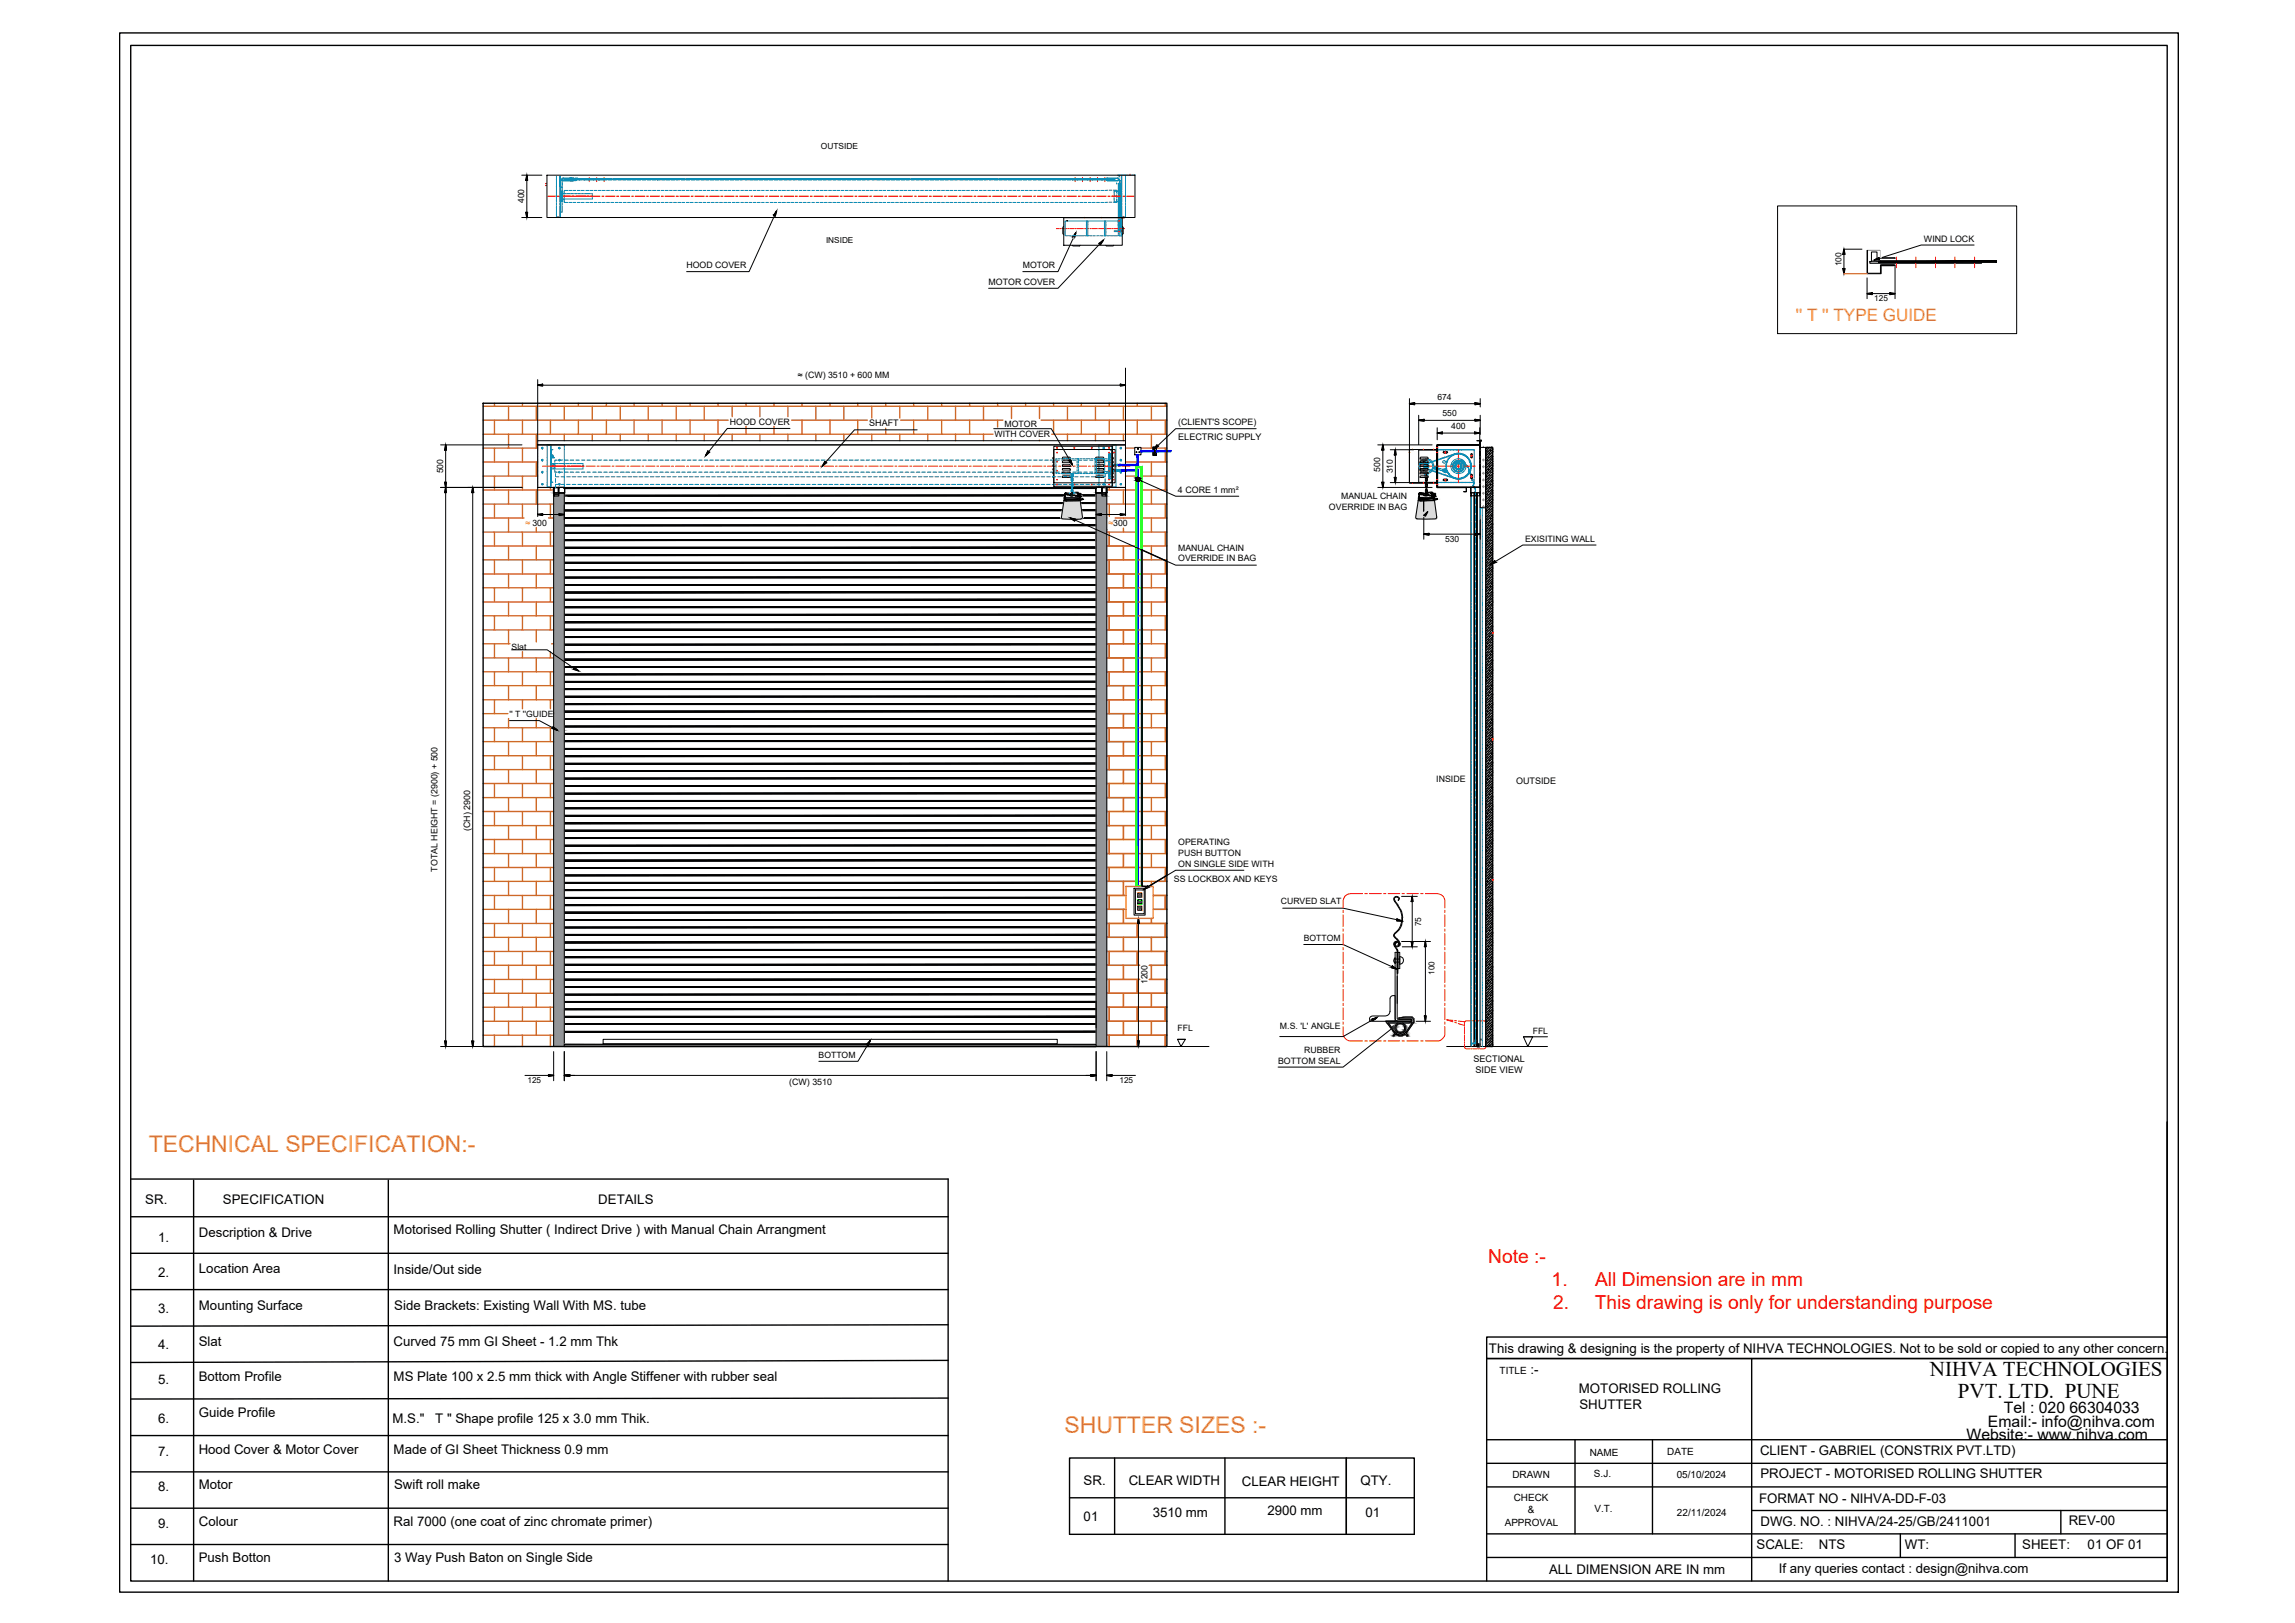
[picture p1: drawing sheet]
<svg xmlns="http://www.w3.org/2000/svg" width="420mm" height="297mm" viewBox="0 0 420 297" stroke-linecap="round" stroke-linejoin="round" font-family="sans-serif">
<defs><g id="words">
<g font-size="4.2" fill="#f8991e">
<text x="27.2" y="210.8">TECHNICAL SPECIFICATION:-</text>
<text x="194.9" y="262.2">SHUTTER SIZES :-</text>
</g>
<g font-size="3.8">
<text x="353.3" y="251.9">NIHVA TECHNOLOGIES</text>
<text x="358.5" y="255.9">PVT. LTD. PUNE</text>
</g>
<g font-size="3.5" fill="#f00">
<text x="272.5" y="231.2">Note :-</text>
<text x="284.1" y="235.4">1.</text>
<text x="284.4" y="239.6">2.</text>
<text x="291.9" y="239.6">This drawing is only for understanding purpose</text>
<text x="292" y="235.4">All Dimension are in mm</text>
</g>
<text font-size="3.1" fill="#f8991e" x="328.8" y="58.8">'' T '' TYPE GUIDE</text>
<g font-size="2.9">
<text x="360" y="263.5">Website:- www.nihva.com</text>
<text x="364" y="261.2">Email:- info@nihva.com</text>
<text x="366.8" y="258.7">Tel : 020 66304033</text>
</g>
<g font-size="2.4">
<text x="26.6" y="220.3">SR.</text>
<text x="40.8" y="220.4">SPECIFICATION</text>
<text x="109.5" y="220.3">DETAILS</text>
<text x="28.9" y="227.3">1.</text>
<text x="36.4" y="226.4">Description &amp; Drive</text>
<text x="72.1" y="225.9">Motorised Rolling Shutter ( Indirect Drive ) with Manual Chain Arrangment</text>
<text x="28.9" y="233.7">2.</text>
<text x="36.4" y="233.1">Location Area</text>
<text x="72.1" y="233.1">Inside/Out side</text>
<text x="36.4" y="239.7">Mounting Surface</text>
<text x="72.2" y="239.7">Side Brackets: Existing Wall With MS. tube</text>
<text x="28.9" y="240.3">3.</text>
<text x="28.9" y="246.9">4.</text>
<text x="36.4" y="246.4">Slat</text>
<text x="72.1" y="246.4">Curved 75 mm GI Sheet - 1.2 mm Thk</text>
<text x="272.6" y="247.5">This drawing &amp; designing is the property of NIHVA TECHNOLOGIES. Not to be sold or copied to any other concern.</text>
<text x="280.2" y="251.4">:-</text>
<text x="28.9" y="253.3">5.</text>
<text x="36.4" y="252.7">Bottom Profile</text>
<text x="72.1" y="252.7">MS Plate 100 x 2.5 mm thick with Angle Stiffener with rubber seal</text>
<text x="289.1" y="255">MOTORISED ROLLING</text>
<text x="289.2" y="257.9">SHUTTER</text>
<text x="28.9" y="260.4">6.</text>
<text x="36.4" y="259.4">Guide Profile</text>
<text x="71.9" y="260.5">M.S.&quot;</text>
<text x="79.7" y="260.5">T &quot; Shape profile 125 x 3.0 mm Thik.</text>
<text x="28.9" y="266.4">7.</text>
<text x="36.4" y="266">Hood Cover &amp; Motor Cover</text>
<text x="72.1" y="266">Made of GI Sheet Thickness 0.9 mm</text>
<text x="322.2" y="266.3">CLIENT - GABRIEL (CONSTRIX PVT.LTD)</text>
<text x="28.9" y="272.9">8.</text>
<text x="36.4" y="272.6">Motor</text>
<text x="72.2" y="272.6">Swift roll make</text>
<text x="198.4" y="271.8">SR.</text>
<text x="206.6" y="271.8">CLEAR WIDTH</text>
<text x="227.3" y="272">CLEAR HEIGHT</text>
<text x="249.1" y="271.8">QTY.</text>
<text x="322" y="275">FORMAT NO - NIHVA-DD-F-03</text>
<text x="322.3" y="270.6">PROJECT - MOTORISED ROLLING SHUTTER</text>
<text x="28.9" y="279.6">9.</text>
<text x="36.4" y="279.2">Colour</text>
<text x="72.1" y="279.2">Ral 7000 (one coat of zinc chromate primer)</text>
<text x="198.4" y="278.4">01</text>
<text x="211" y="277.6">3510 mm</text>
<text x="232" y="277.3">2900 mm</text>
<text x="250" y="277.7">01</text>
<text x="322.3" y="279.3">DWG. NO. : NIHVA/24-25/GB/2411001</text>
<text x="378.7" y="279.2">REV-00</text>
<text x="27.5" y="286.2">10.</text>
<text x="36.4" y="285.8">Push Botton</text>
<text x="72.2" y="285.9">3 Way Push Baton on Single Side</text>
<text x="321.6" y="283.5">SCALE:</text>
<text x="325.6" y="287.9">If any queries contact : design@nihva.com</text>
<text x="333" y="283.5">NTS</text>
<text x="348.8" y="283.5">WT:</text>
<text x="370.2" y="283.5">SHEET:</text>
<text x="382.2" y="283.5">01 OF 01</text>
<text x="283.6" y="288.1">ALL DIMENSION ARE IN mm</text>
</g>
<g font-size="1.8">
<text x="274.5" y="251.4">TITLE</text>
<text x="291.1" y="266.5">NAME</text>
<text x="305.2" y="266.3">DATE</text>
<text x="276.9" y="270.5">DRAWN</text>
<text x="277.1" y="274.6">CHECK</text>
<text x="291.8" y="270.3">S.J.</text>
<text x="307" y="270.6">05/10/2024</text>
<text x="275.5" y="279.3">APPROVAL</text>
<text x="279.7" y="277">&amp;</text>
<text x="291.9" y="276.7">V.T.</text>
<text x="307" y="277.5">22/11/2024</text>
</g>
<g font-size="1.7">
<text x="159.1" y="78">SHAFT</text>
<text x="215.7" y="80.5">ELECTRIC SUPPLY</text>
<text x="277.6" y="143.4">OUTSIDE</text>
<text x="269.8" y="194.3">SECTIONAL</text>
<text x="270.1" y="196.3">SIDE VIEW</text>
</g>
<g font-size="1.6">
<text x="96" y="37.2" transform="rotate(-90 96 37.2)">400</text>
<text x="352.2" y="44.2">WIND LOCK</text>
<text x="125.7" y="49">HOOD COVER</text>
<text x="181" y="52.1">MOTOR COVER</text>
<text x="187.3" y="49">MOTOR</text>
<text x="337.1" y="48.7" transform="rotate(-90 337.1 48.7)">100</text>
<text x="146.1" y="69.1">≈ (CW) 3510 + 600 MM</text>
<text x="133.6" y="77.7">HOOD COVER</text>
<text x="215.7" y="77.7">(CLIENT'S SCOPE)</text>
<text x="263.2" y="73.2">674</text>
<text x="264.1" y="76.2">550</text>
<text x="182.1" y="79.9">WITH COVER</text>
<text x="183.9" y="78.1">MOTOR</text>
<text x="265.7" y="78.5">400</text>
<text x="81.1" y="86.6" transform="rotate(-90 81.1 86.6)">500</text>
<text x="252.7" y="86.4" transform="rotate(-90 252.7 86.4)">500</text>
<text x="255" y="86.6" transform="rotate(-90 255 86.6)">310</text>
<text x="215.7" y="90.2">4 CORE 1 mm²</text>
<text x="243.3" y="93.4">OVERRIDE IN BAG</text>
<text x="245.5" y="91.4">MANUAL CHAIN</text>
<text x="215.7" y="100.8">MANUAL CHAIN</text>
<text x="264.6" y="99.2">530</text>
<text x="279.2" y="99.1">EXISITING WALL</text>
<text x="215.7" y="102.8">OVERRIDE IN BAG</text>
<text x="93.7" y="118.9">Slat</text>
<text x="93.3" y="131.2">'' T ''GUIDE</text>
<text x="262.9" y="143.2">INSIDE</text>
<text x="86.1" y="152.1" transform="rotate(-90 86.1 152.1)">(CH) 2900</text>
<text x="215.7" y="154.7">OPERATING</text>
<text x="80.1" y="159.5" transform="rotate(-90 80.1 159.5)">TOTAL HEIGHT = (2900) + 500</text>
<text x="214.9" y="161.5">SS LOCKBOX AND KEYS</text>
<text x="215.7" y="156.6">PUSH BUTTON</text>
<text x="215.7" y="158.6">ON SINGLE SIDE WITH</text>
<text x="234.5" y="165.5">CURVED SLAT</text>
<text x="238.7" y="172.1">BOTTOM</text>
<text x="210.1" y="180.1" transform="rotate(-90 210.1 180.1)">1200</text>
<text x="215.6" y="188.6">FFL</text>
<text x="234.3" y="188.4">M.S. 'L' ANGLE</text>
<text x="280.6" y="189.3">FFL</text>
<text x="149.9" y="193.6">BOTTOM</text>
<text x="234" y="194.7">BOTTOM SEAL</text>
<text x="238.8" y="192.7">RUBBER</text>
<text x="144.5" y="198.6">(CW) 3510</text>
</g>
<g font-size="1.6" fill="#f8991e">
<text x="96.2" y="96.2">≈ 300</text>
<text x="203" y="96.2">≈300</text>
</g>
<g font-size="1.5">
<text x="150.3" y="27.3">OUTSIDE</text>
<text x="151.2" y="44.5">INSIDE</text>
<text x="343.1" y="55.1">125</text>
<text x="260.2" y="169.5" transform="rotate(-90 260.2 169.5)">75</text>
<text x="262.6" y="178.4" transform="rotate(-90 262.6 178.4)">100</text>
<text x="96.6" y="198.3">125</text>
<text x="204.9" y="198.3">125</text>
</g>
</g></defs>
<!-- layer: 0 -->
<g fill="none" stroke="#008ab8" stroke-width=".18">
<path d="M101.9 39.7h.4M101.9 32.3v.1M101.9 32.5v.2M101.9 32.8v.1M101.9 33v.2M101.9 33.3v.2M101.9 33.5v.2M101.9 33.8v.2M101.9 34.1v.1M101.9 34.3v.2M101.9 34.6v.1M101.9 34.9v.1"/>
<path d="M101.9 35.1v.1M101.9 35.4v.1M101.9 35.6v.2M101.9 35.9v.1M101.9 36.1v.2M101.9 36.4v.1M101.9 36.6v.2M101.9 36.9v.1M101.9 37.1v.2M101.9 37.4v.1M101.9 37.6v.2M101.9 37.9v.2"/>
<path d="M101.9 38.2v.1M101.9 38.4v.2M101.9 38.7v.1M101.9 38.9v.2M101.9 39.2v.1M101.9 39.4v.2M101.9 39.7v.1h.4M102.4 39.7h.1M102.5 34v.2l.2 .1M102.5 32.2v1.8M102.5 34.1v.1M102.5 34.3v.2"/>
<path d="M102.5 34.6v.1M102.5 34.9v.1M102.5 35.1v.1M102.5 35.4v.1M102.5 35.6v.2M102.5 35.9v.1M102.5 36.1v.2M102.5 36.4v.1M102.5 36.6v.2M102.5 36.9v.1M102.5 37.1v.2M102.5 37.4v.1"/>
<path d="M102.5 37.6v.2M102.5 37.9v.2M102.5 38.2v.1M102.5 38.4v.2M102.5 38.7v.1M102.5 38.9v.2M102.5 39.2v.1M102.5 39.4v.2M102.5 39.7v.1M102.6 36.4h.5M102.6 35.4h.5M102.6 32.3v.1"/>
<path d="M102.6 32.5v.2M102.6 32.8v.1M102.6 33.3v.2M102.6 33.5v.2M102.6 33.8v.2M102.6 34.1v.1M102.6 34.3v.2M102.6 34.6v.1M102.6 34.9l.1 .1M102.6 35.9v.1M102.6 36.1v.2h.1M102.6 36.4l.1 .1"/>
<path d="M102.6 36.6v.2h.1M102.6 37.1v.2M102.6 37.4v.1M102.6 37.6v.2M102.6 37.9v.2M102.6 38.2v.1M102.6 38.4v.2M102.6 38.7v.1h.1M102.6 38.9v.2M102.6 39.2v.1M102.6 39.4v.2M102.6 39.7v.1h-.2"/>
<path d="M102.6 35.5h.1M102.6 36.6h.1M102.7 33v.2M102.7 33.3v.2M102.7 33.5v.2M102.7 33.8v.2M102.7 34.1v.1M102.7 34.3v.2M102.7 34.6v.1M102.7 34.9v.1M102.7 35.1v.1M102.7 35.4v.1"/>
<path d="M102.7 35.6v.2M102.7 35.9v.1M102.7 36.1v.2M102.7 36.4v.1M102.7 36.6v.2M102.7 36.9v.1M102.7 37.1v.2M102.7 37.4v.1M102.7 37.6v.2M102.7 37.9v.2M102.7 38.2v.1M102.7 38.4v.2"/>
<path d="M102.7 38.7v.1M102.7 33h-.1v.2M102.7 35.1h-.1v.1h.1M102.7 35.4l-.1 .1M102.7 35.6h-.1v.2M102.7 36.9l-.1 .1M102.8 35.9h.1l-.1 .1 .1-.1h-.1v.2M102.8 36.5h.3l-.1 .1M102.8 34.3h.2M102.8 33h.1v.2M102.8 36.3h.2M102.8 35.1h.2"/>
<path d="M102.8 35h.2v.1M102.8 35.6h.2M102.8 35.5h.2M102.8 36.6h.1M102.8 35.2h.1M102.8 35.4h.1M102.8 35v.1M102.8 35.2v.2M102.8 35.5v.1M102.8 35.7v.2M102.8 36.3v.1M102.8 36.5v.2"/>
<path d="M102.8 36.8v.1M102.9 35.2l.2 .1-.2 .1M102.9 38.7v.1h-.1M102.9 36.6v.2h-.1M102.9 33.3v.2M102.9 33.5v.2M102.9 33.8v.2M102.9 34.1v.1M102.9 34.3v.2M102.9 34.6v.1M102.9 34.9v.1M102.9 35.1v.1"/>
<path d="M102.9 35.4v.1M102.9 35.6v.2M102.9 35.9v.1M102.9 36.1v.2M102.9 36.4v.1M102.9 36.9v.1M102.9 37.1v.2M102.9 37.4v.1M102.9 37.6v.2M102.9 37.9v.2M102.9 38.2v.1M102.9 38.4v.2"/>
<path d="M103 36.8v.1h-.2M103 35.2v.2M103 35.5v.1M103 35.7v.2M103 36v.1M103 36.3v.1M103 36.5v.2M103.1 32.6l-.2 .2 .2 .2M103.1 32.6l-.3 .2 .3 .2M103.1 36.4h.3M103.1 35.4h.3M103.1 32.6h1.9l-1.9 .1"/>
<path d="M103.1 33h1.9M103.3 35.7v.6M103.3 36.5v.6h.6M103.4 32.7v.1M103.4 32.8h-.1l.1 .1M103.5 36.4h.1M103.5 35.4h.1M103.5 32.9h.2M103.5 32.8h.2M103.7 36.4h.2M103.7 35.4h.2M103.8 32.9h.1"/>
<path d="M103.8 32.7v.1h.1M103.9 34.9h-.6v.6M104 36.4h.2M104 35.4h.2M104 32.9h.2M104 32.8h.2M104.2 34.9h.5M104.2 37.1h.5M104.2 36.4h.2M104.2 35.4h.2M104.3 32.9h.2M104.3 32.8h.2"/>
<path d="M104.3 33.1h.2M104.5 36.4h.2M104.5 35.4h.2M104.5 32.9h.2M104.5 32.8h.2M104.6 33.1h.3M104.7 36.4h.2M104.7 35.4h.2M104.8 32.9h.2M104.8 32.8h.2M104.8 33h.2l-.2 .1M104.9 34.9h.5"/>
<path d="M104.9 37.1h.5M105 33.1h-1.9h1.9M105 36.4h.2M105 35.4h.2M105 32.9h.2M105 32.8h.2M105.2 33.1h.3M105.3 32.6h.2M105.3 33h.2M105.3 32.9h.2M105.3 32.8h.2M105.3 36.4h.1"/>
<path d="M105.3 35.4h.1M105.5 36.4h.2M105.5 35.4h.2M105.6 32.9h.1M105.6 32.8h.1M105.6 32.6h.1M105.7 34.9h.5M105.7 37.1h.5M105.8 32.9h.2M105.8 32.8h.2M105.8 36.4h.1M105.8 35.4h.1"/>
<path d="M106 36.4h.2M106 35.4h.2M106.1 32.9h.1M106.1 32.8h.1M106.3 32.9h.2M106.3 32.8h.2M106.3 36.4h.1M106.3 35.4h.1M106.4 34.9h.5M106.4 37.1h.5M106.5 36.4h.2M106.5 35.4h.2"/>
<path d="M106.8 36.4h.1M106.8 35.4h.1M106.9 32.9h.3M106.9 32.8h.3M107 36.4h.2M107 35.4h.2M107.2 34.9h.6M107.2 37.1h.6M107.3 36.4h.2M107.3 35.4h.2M107.4 32.9h.4M107.4 32.8h.4"/>
<path d="M107.5 36.4h.3M107.5 35.4h.3M107.8 36.4h.2M107.8 35.4h.2M107.9 32.9h.4M107.9 32.8h.4M108 34.9h.5M108 37.1h.5M108.1 36.4h.2M108.1 35.4h.2M108.3 35.4l.1 .2M108.4 32.9h.4"/>
<path d="M108.4 32.8h.4M108.4 35.7v.2M108.4 36v.1M108.4 36.3l-.1 .1M108.8 34.9h.5M108.8 37.1h.5M108.9 32.9h.2M108.9 32.8h.2M109.1 32.9h.2M109.1 32.8h.2M109.4 32.9h.2M109.4 32.8h.2"/>
<path d="M109.5 34.9h.5M109.5 37.1h.5M109.7 32.9h.1M109.7 32.8h.1M109.9 32.9h.2M109.9 32.8h.2M110.2 32.9h.1M110.2 32.8h.1M110.3 34.9h.5M110.3 37.1h.5M110.4 32.9h.2M110.4 32.8h.2"/>
<path d="M110.7 32.9h.1M110.7 32.8h.1M110.9 32.8h.2v.1h-.2M111.1 34.9h.5M111.1 37.1h.5M111.8 34.9h.5M111.8 37.1h.5M112.6 34.9h.5M112.6 37.1h.5M113.3 34.9h.5M113.3 37.1h.5M114.1 34.9h.6"/>
<path d="M114.1 37.1h.6M114.9 34.9h.5M114.9 37.1h.5M115.7 34.9h.5M115.7 37.1h.5M116.4 34.9h.5M116.4 37.1h.5M117.2 34.9h.5M117.2 37.1h.5M118 34.9h.5M118 37.1h.5M118.7 34.9h.5"/>
<path d="M118.7 37.1h.5M119.5 34.9h.5M119.5 37.1h.5M120.3 34.9h.5M120.3 37.1h.5M121 34.9h.6M121 37.1h.6M121.8 34.9h.5M121.8 37.1h.5M122.6 34.9h.5M122.6 37.1h.5M123.3 34.9h.5"/>
<path d="M123.3 37.1h.5M124.1 34.9h.5M124.1 37.1h.5M124.9 34.9h.5M124.9 37.1h.5M125.7 34.9h.5M125.7 37.1h.5M126.4 34.9h.5M126.4 37.1h.5M127.2 34.9h.5M127.2 37.1h.5M127.9 34.9h.6"/>
<path d="M127.9 37.1h.6M128.7 34.9h.5M128.7 37.1h.5M129.5 34.9h.5M129.5 37.1h.5M130.2 34.9h.5M130.2 37.1h.5M131 34.9h.5M131 37.1h.5M131.8 34.9h.5M131.8 37.1h.5M132.5 34.9h.6"/>
<path d="M132.5 37.1h.6M133.3 34.9h.5M133.3 37.1h.5M134.1 34.9h.5M134.1 37.1h.5M134.8 34.9h.5M134.8 37.1h.5M135.6 34.9h.5M135.6 37.1h.5M136.4 34.9h.5M136.4 37.1h.5M137.1 34.9h.5"/>
<path d="M137.1 37.1h.5M137.9 34.9h.5M137.9 37.1h.5M138.7 34.9h.5M138.7 37.1h.5M139.4 34.9h.5M139.4 37.1h.5M140.2 34.9h.5M140.2 37.1h.5M141 34.9h.5M141 37.1h.5M141.7 34.9h.5"/>
<path d="M141.7 37.1h.5M142.5 34.9h.5M142.5 37.1h.5M143.2 34.9h.6M143.2 37.1h.6M144 34.9h.5M144 37.1h.5M144.8 34.9h.5M144.8 37.1h.5M145.6 34.9h.5M145.6 37.1h.5M146.3 34.9h.5"/>
<path d="M146.3 37.1h.5M147.1 34.9h.5M147.1 37.1h.5M147.8 34.9h.6M147.8 37.1h.6M148.6 34.9h.5M148.6 37.1h.5M149.4 34.9h.5M149.4 37.1h.5M150.2 34.9h.5M150.2 37.1h.5M150.9 34.9h.5"/>
<path d="M150.9 37.1h.5M151.7 34.9h.5M151.7 37.1h.5M152.5 34.9h.5M152.5 37.1h.5M153.2 34.9h.5M153.2 37.1h.5M154 34.9h.5M154 37.1h.5M154.7 34.9h.6M154.7 37.1h.6M155.5 34.9h.6"/>
<path d="M155.5 37.1h.6M156.3 34.9h.5M156.3 37.1h.5M157.1 34.9h.5M157.1 37.1h.5M157.8 34.9h.5M157.8 37.1h.5M158.6 34.9h.5M158.6 37.1h.5M159.4 34.9h.5M159.4 37.1h.5M160.1 34.9h.5"/>
<path d="M160.1 37.1h.5M160.9 34.9h.5M160.9 37.1h.5M161.6 34.9h.6M161.6 37.1h.6M162.4 34.9h.6M162.4 37.1h.6M163.2 34.9h.5M163.2 37.1h.5M164 34.9h.5M164 37.1h.5M164.7 34.9h.5"/>
<path d="M164.7 37.1h.5M165.5 34.9h.5M165.5 37.1h.5M166.3 34.9h.5M166.3 37.1h.5M167 34.9h.5M167 37.1h.5M167.8 34.9h.5M167.8 37.1h.5M168.5 34.9h.6M168.5 37.1h.6M169.3 34.9h.6"/>
<path d="M169.3 37.1h.6M170.1 34.9h.5M170.1 37.1h.5M170.9 34.9h.5M170.9 37.1h.5M171.6 34.9h.5M171.6 37.1h.5M172.4 34.9h.5M172.4 37.1h.5M173.2 34.9h.5M173.2 37.1h.5M173.9 34.9h.5"/>
<path d="M173.9 37.1h.5M174.7 34.9h.5M174.7 37.1h.5M175.4 34.9h.6M175.4 37.1h.6M176.2 34.9h.5M176.2 37.1h.5M177 34.9h.5M177 37.1h.5M177.8 34.9h.5M177.8 37.1h.5M178.5 34.9h.5"/>
<path d="M178.5 37.1h.5M179.3 34.9h.5M179.3 37.1h.5M180.1 34.9h.5M180.1 37.1h.5M180.8 34.9h.5M180.8 37.1h.5M181.6 34.9h.5M181.6 37.1h.5M182.3 34.9h.6M182.3 37.1h.6M183.1 34.9h.5"/>
<path d="M183.1 37.1h.5M183.9 34.9h.5M183.9 37.1h.5M184.7 34.9h.5M184.7 37.1h.5M185.4 34.9h.5M185.4 37.1h.5M186.2 34.9h.5M186.2 37.1h.5M187 34.9h.5M187 37.1h.5M187.7 34.9h.5"/>
<path d="M187.7 37.1h.5M188.5 34.9h.5M188.5 37.1h.5M189.2 34.9h.6M189.2 37.1h.6M190 34.9h.5M190 37.1h.5M190.8 34.9h.5M190.8 37.1h.5M191.5 34.9h.5M191.5 37.1h.5M192.3 34.9h.5"/>
<path d="M192.3 37.1h.5M193.1 34.9h.5M193.1 37.1h.5M193.9 34.9h.5M193.9 37.1h.5M194.6 34.9h.5M194.6 37.1h.5M195.4 34.9h.5M195.4 37.1h.5M196.1 34.9h.6M196.1 37.1h.6M196.5 32.8h-.2v.1h.2"/>
<path d="M196.6 32.9h.1M196.6 32.8h.1M196.8 32.9h.2M196.8 32.8h.2M196.9 34.9h.5M196.9 37.1h.5M197.1 32.9h.1M197.1 32.8h.1M197.3 32.9h.2M197.3 32.8h.2M197.6 32.9h.2M197.6 32.8h.2"/>
<path d="M197.7 34.9h.5M197.7 37.1h.5M197.8 32.9h.5M197.8 32.8h.5M198.3 32.9h1.8M198.3 32.8h1.8M198.4 34.9h.5M198.4 37.1h.5M199.2 34.9h.5M199.2 37.1h.5M200 34.9h.5M200 37.1h.5"/>
<path d="M200.2 32.9h.4M200.2 32.8h.4M200.7 32.9h.1M200.7 32.8h.1M200.8 34.9h.5M200.8 37.1h.5M200.9 32.9h.2M200.9 32.8h.2M201.2 32.9h.2M201.2 32.8h.2M201.4 32.9h.2M201.4 32.8h.2"/>
<path d="M201.5 34.9h.5M201.5 37.1h.5M201.7 32.9h.2M201.7 32.8h.2M201.9 32.9h.2M201.9 32.8h.2M202.2 32.9h.2M202.2 32.8h.2M202.5 32.9h.1M202.5 32.8h.1M202.7 33h1.9M202.7 32.9h.2"/>
<path d="M202.7 32.8h.2M202.7 33.1h1.9h-1.9M202.8 34.8l-.5 .1M202.8 37l-.5 .1M202.9 33h-.2l.2 .1M203 32.9h.1M203 32.8h.1M203 34.8h.6M203 37h.6M203.2 32.9h.2M203.2 32.8h.2M203.5 32.9h.1"/>
<path d="M203.5 32.8h.1M203.7 32.9h.2M203.7 32.8h.2M203.8 34.8h.6v.6M204 32.8h.1v.1h-.1M204 36.8v.1h.1M204 35.2v.2M204 35.5v.1M204 35.7v.2M204 36v.1M204 36.3v.1M204 36.5v.2"/>
<path d="M204.1 35h-.1v.1M204.2 35h.2M204.2 36.9h.2M204.4 36.4v.6h-.6M204.4 35.7v.5M204.4 35h.8M204.4 36.9h.8M204.6 32.6l.2 .2-.2 .2M204.6 32.6h-1.9l1.9 .1M204.7 38.8h.2M204.7 36.5h.2M204.7 39.8h.2"/>
<path d="M204.7 39.5v.1h.2M204.7 39.4h.2M204.7 39.3h.2M204.7 39h.2M204.7 38.7h.2M204.7 38.3h.2M204.7 38.1h.2M204.7 37.9h.2M204.7 37.7h.2M204.7 37.5h.2M204.7 35.9h.2M204.7 35.7h.2"/>
<path d="M204.7 35.2h.2M204.7 34.6v.2h.2M204.7 34.6h.2M204.7 34.4h.2M204.7 34.2h.2M204.7 34h.2M204.7 33.8h.2M204.7 36.7h.2M204.7 33.8v.2M204.7 34.3v.2M204.7 34.9v.1M204.7 35.1v.2"/>
<path d="M204.7 35.6v.2M204.7 35.9v.1M204.7 36.4v.1M204.7 36.6v.2M204.7 36.9v.2M204.7 37.4v.5M204.7 37.9v.5M204.7 39v.1M204.7 39.2v.2M204.7 39.7v.2M204.7 40v.1M204.9 34l-.1 .3-.1-.2"/>
<path d="M204.9 32.2v.2M204.9 32.7v.2M204.9 33v.2M204.9 33.2v.2M204.9 33.5v.2M204.9 33.8v.1M204.9 36.1h-.2v.2h.2M204.9 35.4h-.2v.1h.2M204.9 38.5h-.2v.4M204.9 37.1h-.2v.2h.2M204.9 33.6h-.2v.2M205 33.3v.2"/>
<path d="M205 33.6v.2M205 33.8v.2M205 34.1v.2M205 34.3v.2M205 34.6v.2M205 34.9v.1M205 35.1v.2M205 35.4v.1M205 35.6v.2M205 35.9v.1M205 36.1v.2M205 36.4v.1"/>
<path d="M205 36.6v.2M205 36.9v.2M205 37.1v.2M205 37.4v.4M205 37.9v.4M205 38.5v.4M205 39v.4M205 39.5v.4M205 40v.1M205 32.1h-.3h.2v.2M205 33.6h.2v.2M205 35.4h.2v.1h-.2"/>
<path d="M205 36.1h.2v.2h-.2M205 37.1h.2v.2h-.2M205 38.5h.2v.4M205 38.8h.2M205 36.5h.2M205 39.8h.2M205 39.4h.2M205 39.3h.2M205 39h.2M205 38.7h.2M205 38.3h.2M205 38.1h.2"/>
<path d="M205 37.9h.2M205 37.7h.2M205 37.5h.2M205 35.9h.2M205 35.7h.2M205 35.2h.2M205 34.6h.2M205 34.4h.2M205 34.2h.2M205 34h.2M205 33.8h.2M205 36.7h.2"/>
<path d="M205.1 33.1l-.1 .1M205.1 32.1h.4M205.2 33.8v.2M205.2 34.1v.2M205.2 34.3v.2M205.2 34.6v.2h-.2M205.2 34.9v.1M205.2 35.1v.2M205.2 35.6v.2M205.2 35.9v.1M205.2 36.4v.1M205.2 36.6v.2"/>
<path d="M205.2 36.9v.2M205.2 37.4v.5M205.2 37.9v.5M205.2 39v.1M205.2 39.2v.2M205.2 39.5v.1h-.2M205.2 39.7v.2M205.2 40v.1M205.2 33.1h.1M205.2 33.1v.1M205.2 33.3v.2M205.2 33.6v.2"/>
<path d="M205.2 34.6v.2M205.2 35.4v.1M205.2 36.1v.2M205.2 37.1v.2M205.2 37.4v.4M205.2 37.9v.4M205.2 38.5v.4M205.2 39v.4M205.2 39.5v.4M205.3 39.8h.2M205.3 32.1v.1M205.3 32.3v.1"/>
<path d="M205.3 32.5v.2M205.3 32.8v.1M205.3 33v1.8M205.3 34.9v.4M205.3 35.4v.4M205.3 35.9v.4M205.3 36.4v.4M205.3 36.9v.2M205.3 37.1v.2M205.3 37.4v.4M205.3 37.9v.4M205.3 38.4v1.5"/>
<path d="M205.3 40v.1M205.4 39.7h.1M205.4 32.1v.1M205.4 32.3v.1M205.4 32.5v.2M205.4 32.8v.1M205.4 33v.2M205.4 33.3v.2M205.4 33.5v.2M205.4 33.8v.2M205.4 34.1v.1M205.4 34.3v.2"/>
<path d="M205.4 34.6v.1M205.4 34.9v.1M205.4 35.1v.1M205.4 35.4v.1M205.4 35.6v.2M205.4 35.9v.1M205.4 36.1v.2M205.4 36.4v.1M205.4 36.6v.2M205.4 36.9v.1M205.4 37.1v.2M205.4 37.4v.1"/>
<path d="M205.4 37.6v.2M205.4 37.9v.2M205.4 38.2v.1M205.4 38.4v.2M205.4 38.7v.1M205.4 38.9v.2M205.4 39.2v.1M205.4 39.4v.2M205.4 39.7v.1M205.6 32.1h.5v.1M205.6 39.7h.2M205.6 39.8h.2"/>
<path d="M205.9 39.7h.2M206.1 32.3v.1M206.1 32.5v.2M206.1 32.8v.1M206.1 33v.2M206.1 33.3v.2M206.1 33.5v.2M206.1 33.8v.2M206.1 34.1v.1M206.1 34.3v.2M206.1 34.6v.1M206.1 34.9v.1"/>
<path d="M206.1 35.1v.1M206.1 35.4v.1M206.1 35.6v.2M206.1 35.9v.1M206.1 36.1v.2M206.1 36.4v.1M206.1 36.6v.2M206.1 36.9v.1M206.1 37.1v.2M206.1 37.4v.1M206.1 37.6v.2M206.1 37.9v.2"/>
<path d="M206.1 38.2v.1M206.1 38.4v.2M206.1 38.7v.1M206.1 38.9v.2M206.1 39.2v.1M206.1 39.4v.2M206.1 39.7v.1h-.2M206.1 32.1h.2M206.4 32.1h.2M206.7 32.1h.2M206.9 32.1h.2M207.2 32.1h.2"/>
<path d="M207.4 32.1h.2M207.8 31.9l-.1 .2M195 43l.1 .2M195 40.7v.2M195 41v.4M195 41.5v.1M195 41.7v.2M195 42v.1M195 42.2v.2M195 42.5v.1M195 42.7v.2M195.1 40.4l-.1 .2"/>
<path d="M195.2 43.2h.2M195.2 40.4h.2M195.5 43.2h.1M195.5 40.4h.1M195.7 43.2h.2M195.7 40.4h.2M196 43.2h.1M196 40.4h.1M196.2 43.2h.2M196.2 40.4h.2M196.5 43.2h.2M196.5 40.4h.2"/>
<path d="M196.7 43.2h.2M196.7 40.4h.2M197 43.2h.2M197 40.4h.2M197.2 43.2h.2M197.2 40.4h.2M197.5 43.2h.2M197.5 40.4h.2M197.8 43.2h.1M197.8 40.4h.1M198 43.2h.2M198 40.4h.2"/>
<path d="M198.3 43.2h.1M198.3 40.4h.1M198.6 43.2h.1M198.6 40.4h.1M198.8 43.2h.1M198.8 40.4h.1M198.9 40.4v.5M198.9 41v.4M198.9 41.5v.1M198.9 41.7v.2M198.9 42v.1M198.9 42.2v.2"/>
<path d="M198.9 42.5v.1M198.9 42.7v.2M198.9 43v.2M199.1 43.2h.1M199.1 40.4h.1M199.2 40.4v.5M199.2 41v.4M199.2 41.5v.1M199.2 41.7v.2M199.2 42v.1M199.2 42.2v.2M199.2 42.5v.1"/>
<path d="M199.2 42.7v.2M199.2 43v.2M199.3 43.2h.1M199.3 40.4h.1M199.6 43.2h.1M199.6 40.4h.1M199.8 43.2h.2M199.8 40.4h.2M200.1 43.2h.1M200.1 40.4h.1M200.3 43.2h.2M200.3 40.4h.2"/>
<path d="M200.6 43.2h.1M200.6 40.4h.1M200.8 43.2h.2M200.8 40.4h.2M201.1 43.2h.1M201.1 40.4h.1M201.4 43.2h.1M201.4 40.4h.1M201.6 43.2h.2M201.6 40.4h.2M201.9 43.2h.1M201.9 40.4h.1"/>
<path d="M202.1 43.2h.2M202.1 40.4h.2M202.2 40.4v.5M202.2 41v.4M202.2 41.5v.1M202.2 41.7v.2M202.2 42v.1M202.2 42.2v.2M202.2 42.5v.1M202.2 42.7v.2M202.2 43v.2M202.4 43.2h.1"/>
<path d="M202.4 40.4h.1M202.5 40.4v.5M202.5 41v.4M202.5 41.5v.1M202.5 41.7v.2M202.5 42v.1M202.5 42.2v.2M202.5 42.5v.1M202.5 42.7v.2M202.5 43v.2M202.6 43.2h.2M202.6 40.4h.2"/>
<path d="M202.9 43.2h.1M202.9 40.4h.1M203.1 43.2h.2M203.1 40.4h.2M203.4 43.2h.2M203.4 40.4h.2M203.6 43.2h.2M203.6 40.4h.2M203.9 43.2h.2M203.9 40.4h.2M204.1 43.2h.2M204.1 40.4h.2"/>
<path d="M204.2 42.3h-.2v.1h.2M204.3 42.3h.2M204.3 42.4h.2M204.4 43.2h.2M204.4 40.4h.2M204.6 42.3h.1M204.7 40.4h.1M204.7 42v.2h.2M204.7 43v.2M204.7 41.2h.2M204.7 41h.2M204.7 40.8h.2"/>
<path d="M204.7 40.6h.2M204.7 40.4h.2M204.7 40h.2M204.7 42.2v.2h-.1M204.7 41.4h.2M204.7 41.6h.2M204.7 41.8h.2M204.7 42h.2M204.7 42.5v.1M204.7 42.7v.2M204.8 42.3h.2v.1M204.8 42.4h.2"/>
<path d="M204.9 40.2h-.2v1.9M205 40.2v.2M205 40.5v.2M205 40.7v.2M205 41v.2M205 41.2v.2M205 41.5v.2M205 41.8v.1M205 42v.2M205 42.5v.2M205 42.8v.1M205 43l.1 .2"/>
<path d="M205 40.2h.2v.2h-.2M205 41h.2v.2h-.2M205 40.8h.2M205 40.6h.2M205 40h.2M205 41.4h.2M205 41.6h.2M205 41.8h.2M205 42h.2M205.1 42.3h.2v.1M205.1 42.4h.2M205.2 40.5v.2"/>
<path d="M205.2 40.7v.2M205.2 41.2v.2M205.2 41.5v.2M205.2 41.8v.1M205.2 42v.2h-.2M205.2 40.2v.2M205.2 41v.2M205.2 42v.2M205.2 42.3v.1M205.2 42.5v.2M205.2 42.8v.1M205.2 43v.2"/>
<path d="M205.3 43l-.1 .2M205.3 40.2v.2M205.3 40.5v.2M205.3 40.7v.2M205.3 41v.2M205.3 41.2v.2M205.3 41.5v.2M205.3 41.8v.1M205.3 42v.2M205.3 42.5v.2M205.3 42.8v.1M98.4 89.1l.1 .1"/>
<path d="M98.4 89.2h.4M98.4 81.7v.1M98.4 81.9v.2M98.4 82.2v.1M98.4 82.4v.2M98.4 82.7v.1M98.4 82.9v.2M98.4 83.2v.2M98.4 83.5v.1M98.4 83.7v.2M98.4 84v.1M98.4 84.2v.2"/>
<path d="M98.4 84.5v.1M98.4 84.7v.2M98.4 85v.1M98.4 85.2v.2M98.4 85.5v.2M98.4 85.7v.2M98.4 86v.2M98.4 86.2v.2M98.4 86.5v.2M98.4 86.8v.1M98.4 87v.2M98.4 87.3v.1"/>
<path d="M98.4 87.5v.2M98.4 87.8v.1M98.4 88.1v.1M98.4 88.3v.2M98.4 88.6v.4M98.5 81.4l-.1 .2M98.6 81.4h.2M98.9 81.4h.4M98.9 89.2h.4M99.1 82h.4M99.1 88.6h.4M99.1 84.2h.4"/>
<path d="M99.1 86.4h.4M99.2 81.9v.2M99.2 88.5v.2M99.2 84.1v.2M99.2 86.3v.2M99.3 81.8v.4M99.3 84v.4M99.3 86.2v.4M99.3 88.5v.3M99.3 81.9l.1 .1M99.3 88.5l.1 .1M99.3 84.1l.1 .1"/>
<path d="M99.3 86.3l.1 .1M99.4 82.1h-.2M99.4 88.7h-.2M99.4 84.3h-.2M99.4 86.5h-.2M99.4 81.4h.4M99.4 89.2h.4M99.9 81.4h.4h-.1v.2M100.2 89.1l.1 .1h-.4M100.2 89.1h.6M100.2 81.5h.6M100.2 81.7v.1"/>
<path d="M100.2 81.9v.2M100.2 82.2v.1M100.2 82.4v.2M100.2 82.7v.1M100.2 82.9v.2M100.2 83.2v.2M100.2 83.5v.1M100.2 83.7v.2M100.2 84v.1M100.2 84.2v.2M100.2 84.5v.1M100.2 84.7v.2"/>
<path d="M100.2 85v.1M100.2 85.2v.2M100.2 85.5v.2M100.2 85.7v.2M100.2 86v.2M100.2 86.2v.2M100.2 86.5v.2M100.2 86.8v.1M100.2 87v.2M100.2 87.3v.1M100.2 87.5v.2M100.2 87.8v.1"/>
<path d="M100.2 88.1v.1M100.2 88.3v.2M100.2 88.6v.4M100.4 81.4h.2M100.4 89.2h.2M100.6 89.2h.2v-.1l.1 .1M100.6 81.4h.2M100.7 81.4h.1v.2l.1-.2v.2M100.8 81.7v.1M100.8 81.9v.2M100.8 82.2v.1M100.8 82.4v.2"/>
<path d="M100.8 82.7v.1M100.8 82.9v.2M100.8 83.2v.2M100.8 83.5v.1M100.8 83.7v.2M100.8 84v.1M100.8 84.2v.2M100.8 84.5v.1M100.8 84.7v.2M100.8 85v.1M100.8 85.2v.2M100.8 85.5v.2"/>
<path d="M100.8 85.7v.2M100.8 86v.2M100.8 86.2v.2M100.8 86.5v.2M100.8 86.8v.1M100.8 87v.2M100.8 87.3v.1M100.8 87.5v.2M100.8 87.8v.1M100.8 88.1v.1M100.8 88.3v.2M100.8 88.6v.4"/>
<path d="M100.9 88.2l.2 .1M100.9 81.4h.2M100.9 89.2h.2M100.9 81.7v.1M100.9 81.9v.2M100.9 82.2v6.3M100.9 88.6v.4M100.9 89.1v.1M100.9 85.8h.2M100.9 84.7h.1M100.9 82.9h.1M100.9 85.6h.1"/>
<path d="M100.9 84.9h.2M100.9 82.9v.2M100.9 85.9h.1M100.9 82.6h.1M100.9 87.9h.1M100.9 83.7h.1M100.9 86.8h.1M100.9 87.6h.1M100.9 83.9h.1M100.9 83.3h.3M100.9 83.8h.1M100.9 85h.2"/>
<path d="M100.9 88v.2l.2 .1M100.9 87.5v.2M100.9 82.6v.2M100.9 83.2v.1M100.9 83.4v.2M100.9 83.7v.1M100.9 83.9v.2M100.9 84.2v.1M100.9 84.4v.2M100.9 84.7v.2M100.9 84.9v.2M100.9 85.2v.2"/>
<path d="M100.9 85.4v.2M100.9 85.7v.2M100.9 86v.2M100.9 86.2v.2M100.9 86.5v.2M100.9 86.8v.1M100.9 87v.2M100.9 87.3v.1M100.9 87.8v.1M100.9 85.6l.2 .1M101.1 82.3h-.2M101.1 83.8h.2"/>
<path d="M101.1 82.3h-.2v.3M101.1 81.4h.2M101.1 89.2h.2M101.1 85.8h.2M101.1 84.9h.2M101.2 85.7h.2M101.2 83.3v.1M101.2 83.5v.1M101.2 83.7v.1M101.2 85h.2M101.2 83.3l.1 .1M101.3 83.5l.1 .1"/>
<path d="M101.4 85.8h.3M101.4 84.9h.3M101.4 81.4h.2M101.4 89.2h.2M101.4 83.7l.1 .1h-.1M101.4 85h.2v.7h-.2M101.5 85v.1M101.5 85.2v.2M101.5 85.5v.2M101.6 86v.4h.4M101.7 81.4h.1M101.7 89.2h.1"/>
<path d="M101.7 86.7v.6M101.7 87.6v.7M101.7 88.6v.6M101.8 85.8h.2M101.8 84.9h.2M101.9 88.7h.4M101.9 87.3h.4M101.9 81.4h.2M101.9 89.2h.2M102 84.2h-.4v.4M102 85.8h.2M102 84.9h.2"/>
<path d="M102.2 81.4h.1M102.2 89.2h.1M102.2 88.6h.3v-.1h-.1v.3M102.2 84.2h.8M102.2 86.4h.8M102.3 85.8h.2M102.3 84.9h.2M102.3 81.9v.2M102.3 88.5v.2M102.3 84.1v.2M102.3 86.3v.2M102.4 81.9l.1 .1h-.3"/>
<path d="M102.4 84.1l.1 .1M102.4 86.3l.1 .1M102.4 81.4h.2M102.4 89.2h.2M102.4 81.8v.4M102.4 84v.4M102.4 86.2v.4M102.5 82.1h-.2M102.5 88.7h-.2M102.5 84.3h-.2M102.5 86.5h-.2M102.5 85.8h.2"/>
<path d="M102.5 84.9h.2M102.7 81.4h.1M102.7 89.2h.1M102.7 88.7h.6M102.7 87.3h.6M102.8 85.8h.2M102.8 84.9h.2M102.9 81.4h.2M102.9 89.2h.2M103.1 85.8h.1M103.1 84.9h.1M103.2 81.4h.1v.2"/>
<path d="M103.3 89.1l-.1 .1M103.3 81.7v.1M103.3 81.9v.2M103.3 82.2v.1M103.3 82.4v.2M103.3 82.7v.1M103.3 82.9v.2M103.3 83.2v.2M103.3 83.5v.1M103.3 83.7v.2M103.3 84v.1M103.3 84.2v.2"/>
<path d="M103.3 84.5v.1M103.3 84.7v.2M103.3 85v.1M103.3 85.2v.2M103.3 85.5v.2M103.3 85.7v.2M103.3 86v.2M103.3 86.2v.2M103.3 86.5v.2M103.3 86.8v.1M103.3 87v.2M103.3 87.3v.1"/>
<path d="M103.3 87.5v.2M103.3 87.8v.1M103.3 88.1v.1M103.3 88.3v.2M103.3 88.6v.4M103.3 85.8h.2M103.3 84.9h.2M103.3 84.2h.7M103.3 86.4h.7M103.6 85.8h.1M103.6 84.9h.1M103.7 88.7h.7"/>
<path d="M103.7 87.3h.7M103.8 85.8h.2M103.8 84.9h.2M104.1 85.8h.1M104.1 84.9h.1M104.3 85.8h.2M104.3 84.9h.2M104.4 84.2h.6M104.4 86.4h.6M104.6 85.8h.1M104.6 84.9h.1M104.7 88.7h.7"/>
<path d="M104.7 87.3h.7M104.8 85.8h.2M104.8 84.9h.2M105.1 85.8h.2M105.1 84.9h.2M105.3 85.8h.2M105.3 84.9h.2M105.4 84.2h.7M105.4 86.4h.7M105.6 85.8h.2M105.6 84.9h.2M105.8 88.7h.6"/>
<path d="M105.8 87.3h.6M105.8 85.8h.2M105.8 84.9h.2M106.1 85.8h.2M106.1 84.9h.2M106.4 85.8h.1M106.4 84.9h.1M106.4 84.2h.7M106.4 86.4h.7M106.7 84.9v.1M106.7 85.6v.2M106.7 85.1v.2"/>
<path d="M106.7 85.4v.1M106.8 88.7h.7M106.8 87.3h.7M107.5 84.2h.6M107.5 86.4h.6M107.8 88.7h.7M107.8 87.3h.7M108.5 84.2h.6M108.5 86.4h.6M108.8 88.7h.7M108.8 87.3h.7M109.5 84.2h.7"/>
<path d="M109.5 86.4h.7M109.8 88.7h.7M109.8 87.3h.7M110.5 84.2h.7M110.5 86.4h.7M110.8 88.7h.8M110.8 87.3h.8M111.5 84.2h.7M111.5 86.4h.7M111.9 88.7h.7M111.9 87.3h.7M112.5 84.2h.7"/>
<path d="M112.5 86.4h.7M112.9 88.7h.7M112.9 87.3h.7M113.6 84.2h.7M113.6 86.4h.7M113.9 88.7h.8M113.9 87.3h.8M114.6 84.2h.7M114.6 86.4h.7M114.9 88.7h.8M114.9 87.3h.8M115.6 84.2h.7"/>
<path d="M115.6 86.4h.7M116 88.7h.7M116 87.3h.7M116.6 84.2h.7M116.6 86.4h.7M117 88.7h.7M117 87.3h.7M117.7 84.2h.6M117.7 86.4h.6M118 88.7h.7M118 87.3h.7M118.7 84.2h.7"/>
<path d="M118.7 86.4h.7M119.1 88.7h.6M119.1 87.3h.6M119.7 84.2h.7M119.7 86.4h.7M120.1 88.7h.6M120.1 87.3h.6M120.7 84.2h.7M120.7 86.4h.7M121.1 88.7h.7M121.1 87.3h.7M121.8 84.2h.6"/>
<path d="M121.8 86.4h.6M122.1 88.7h.7M122.1 87.3h.7M122.8 84.2h.7M122.8 86.4h.7M123.2 88.7h.6M123.2 87.3h.6M123.8 84.2h.7M123.8 86.4h.7M124.2 88.7h.6M124.2 87.3h.6M124.8 84.2h.7"/>
<path d="M124.8 86.4h.7M125.2 88.7h.7M125.2 87.3h.7M125.8 84.2h.7M125.8 86.4h.7M126.2 88.7h.7M126.2 87.3h.7M126.8 84.2h.7M126.8 86.4h.7M127.2 88.7h.7M127.2 87.3h.7M127.9 84.2h.6"/>
<path d="M127.9 86.4h.6M128.2 88.7h.7M128.2 87.3h.7M128.9 84.2h.7M128.9 86.4h.7M129.3 88.7h.6M129.3 87.3h.6M129.9 84.2h.7M129.9 86.4h.7M130.3 88.7h.7M130.3 87.3h.7M131 84.2h.6"/>
<path d="M131 86.4h.6M131.3 88.7h.7M131.3 87.3h.7M132 84.2h.6M132 86.4h.6M132.3 88.7h.7M132.3 87.3h.7M133 84.2h.7M133 86.4h.7M133.4 88.7h.6M133.4 87.3h.6M134 84.2h.7"/>
<path d="M134 86.4h.7M134.4 88.7h.7M134.4 87.3h.7M135 84.2h.7M135 86.4h.7M135.4 88.7h.7M135.4 87.3h.7M136 84.2h.8M136 86.4h.8M136.4 88.7h.7M136.4 87.3h.7M137.1 84.2h.7"/>
<path d="M137.1 86.4h.7M137.5 88.7h.6M137.5 87.3h.6M138.1 84.2h.7M138.1 86.4h.7M138.5 88.7h.7M138.5 87.3h.7M139.1 84.2h.7M139.1 86.4h.7M139.5 88.7h.7M139.5 87.3h.7M140.1 84.2h.7"/>
<path d="M140.1 86.4h.7M140.5 88.7h.7M140.5 87.3h.7M141.2 84.2h.6M141.2 86.4h.6M141.5 88.7h.7M141.5 87.3h.7M142.2 84.2h.6M142.2 86.4h.6M142.6 88.7h.6M142.6 87.3h.6M143.2 84.2h.7"/>
<path d="M143.2 86.4h.7M143.6 88.7h.6M143.6 87.3h.6M144.2 84.2h.7M144.2 86.4h.7M144.6 88.7h.7M144.6 87.3h.7M145.3 84.2h.6M145.3 86.4h.6M145.6 88.7h.7M145.6 87.3h.7M146.3 84.2h.7"/>
<path d="M146.3 86.4h.7M146.6 88.7h.7M146.6 87.3h.7M147.3 84.2h.7M147.3 86.4h.7M147.7 88.7h.7M147.7 87.3h.7M148.3 84.2h.7M148.3 86.4h.7M148.7 88.7h.7M148.7 87.3h.7M149.3 84.2h.7"/>
<path d="M149.3 86.4h.7M149.7 88.7h.7M149.7 87.3h.7M150.3 84.2h.8M150.3 86.4h.8M150.7 88.7h.7M150.7 87.3h.7M151.4 84.2h.7M151.4 86.4h.7M151.7 88.7h.8M151.7 87.3h.8M152.4 84.2h.7"/>
<path d="M152.4 86.4h.7M152.8 88.7h.7M152.8 87.3h.7M153.4 84.2h.7M153.4 86.4h.7M153.8 88.7h.7M153.8 87.3h.7M154.4 84.2h.7M154.4 86.4h.7M154.8 88.7h.7M154.8 87.3h.7M155.5 84.2h.7"/>
<path d="M155.5 86.4h.7M155.8 88.7h.7M155.8 87.3h.7M156.5 84.2h.7M156.5 86.4h.7M156.9 88.7h.6M156.9 87.3h.6M157.5 84.2h.7M157.5 86.4h.7M157.9 88.7h.7M157.9 87.3h.7M158.6 84.2h.6"/>
<path d="M158.6 86.4h.6M158.9 88.7h.7M158.9 87.3h.7M159.6 84.2h.6M159.6 86.4h.6M159.9 88.7h.7M159.9 87.3h.7M160.6 84.2h.7M160.6 86.4h.7M161 88.7h.6M161 87.3h.6M161.6 84.2h.7"/>
<path d="M161.6 86.4h.7M162 88.7h.7M162 87.3h.7M162.6 84.2h.7M162.6 86.4h.7M163 88.7h.7M163 87.3h.7M163.7 84.2h.6M163.7 86.4h.6M164 88.7h.7M164 87.3h.7M164.7 84.2h.6"/>
<path d="M164.7 86.4h.6M165 88.7h.7M165 87.3h.7M165.7 84.2h.7M165.7 86.4h.7M166 88.7h.7M166 87.3h.7M166.7 84.2h.7M166.7 86.4h.7M167.1 88.7h.6M167.1 87.3h.6M167.7 84.2h.7"/>
<path d="M167.7 86.4h.7M168.1 88.7h.7M168.1 87.3h.7M168.8 84.2h.6M168.8 86.4h.6M169.1 88.7h.7M169.1 87.3h.7M169.8 84.2h.6M169.8 86.4h.6M170.2 88.7h.6M170.2 87.3h.6M170.8 84.2h.7"/>
<path d="M170.8 86.4h.7M171.2 88.7h.6M171.2 87.3h.6M171.8 84.2h.7M171.8 86.4h.7M172.2 88.7h.7M172.2 87.3h.7M172.9 84.2h.6M172.9 86.4h.6M173.2 88.7h.7M173.2 87.3h.7M173.9 84.2h.7"/>
<path d="M173.9 86.4h.7M174.2 88.7h.7M174.2 87.3h.7M174.9 84.2h.7M174.9 86.4h.7M175.2 88.7h.8M175.2 87.3h.8M175.9 84.2h.7M175.9 86.4h.7M176.2 88.7h.8M176.2 87.3h.8M176.9 84.2h.7"/>
<path d="M176.9 86.4h.7M177.3 88.7h.7M177.3 87.3h.7M178 84.2h.6M178 86.4h.6M178.3 88.7h.7M178.3 87.3h.7M179 84.2h.7M179 86.4h.7M179.3 88.7h.7M179.3 87.3h.7M180 84.2h.7"/>
<path d="M180 86.4h.7M180.4 88.7h.6M180.4 87.3h.6M181 84.2h.7M181 86.4h.7M181.4 88.7h.7M181.4 87.3h.7M182 84.2h.7M182 86.4h.7M182.4 88.7h.7M182.4 87.3h.7M183.1 84.2h.6"/>
<path d="M183.1 86.4h.6M183.4 88.7h.7M183.4 87.3h.7M184.1 84.2h.7M184.1 86.4h.7M184.5 88.7h.6M184.5 87.3h.6M185.1 84.2h.7M185.1 86.4h.7M185.5 88.7h.7M185.5 87.3h.7M186.1 84.2h.7"/>
<path d="M186.1 86.4h.7M186.5 88.7h.7M186.5 87.3h.7M187.2 84.2h.6M187.2 86.4h.6M187.5 88.7h.7M187.5 87.3h.7M188.2 84.2h.7M188.2 86.4h.7M188.5 88.7h.7M188.5 87.3h.7M189.2 84.2h.7"/>
<path d="M189.2 86.4h.7M189.6 88.7h.7M189.6 87.3h.7M190.2 84.2h.7M190.2 86.4h.7M190.6 88.7h.7M190.6 87.3h.7M191.2 84.2h.8M191.2 86.4h.8M191.6 88.7h.7M191.6 87.3h.7M192.2 84.2h.8"/>
<path d="M192.2 86.4h.8M192.6 88.7h.7M192.6 87.3h.7M193.3 84.2h.7M193.3 86.4h.7M193.3 86.4v.3h.2M193.3 84.4v.3M193.3 84.9v.3M193.3 85.4v.3M193.3 85.9v.3M193.5 84h-.2v.2M193.6 88.7h.7"/>
<path d="M193.6 87.3h.7M193.7 86.7h.3M193.7 84h.3M194.2 86.7h.3M194.2 84h.3M194.3 84.2h.7M194.3 86.4h.7M194.7 86.7h.3M194.7 88.7h.6M194.7 84h.3M194.7 87.3h.6M195.2 86.7h.4"/>
<path d="M195.2 84h.4M195.3 90.3h.3M195.3 84.2h.7M195.3 86.4h.7M195.6 90.3l.2 .1M195.7 90.3l.3 .1M195.7 86.7h.4M195.7 88.7h.7M195.7 84h.4M195.7 87.3h.7M196.1 86.7h.4v.5h-.4zM196.1 90l.1 .3"/>
<path d="M196.1 88.9l.1 .3 .1-.2v.2l.1-.1 .1-.2M196.2 87.4h.2l.1 .2v.3l-.2 .2M196.2 89.7v.2M196.2 90v.2M196.2 90.6l.1 .2M196.2 90.3v-.2l.1 .2M196.2 88.9v.2M196.2 88.6v.2M196.2 88.5l-.1 .3M196.2 86.8l.2 .1M196.2 86.9l.1 .1M196.2 87.5v.5"/>
<path d="M196.2 87.4l-.1 .1v.5l.1 .1M196.2 88.4l.1 .3M196.2 88.2v-.3l.1 .3M196.2 87.3l.1 .3M196.2 87.2v-.3l.1 .3M196.2 86.7h.4M196.2 84h.4M196.2 89.3v.2M196.2 90.3v.4M196.3 89.8v-.3l.2 .4M196.3 89.7l.1 .2M196.3 89.8l-.1-.3-.1 .4"/>
<path d="M196.3 90.6v.2M196.3 88.6l.1 .2M196.3 88.5h-.1M196.3 87.5v.5M196.3 88.4v.3M196.3 87.3v.3M196.3 89.3v.2M196.3 90.3v.4M196.4 90l-.1 .2M196.4 88.9l-.1 .2M196.4 84.2h.6M196.4 86.4h.6"/>
<path d="M196.4 88.5l.1 .3M196.5 90l-.2 .3M196.7 86.7h.4M196.7 88.7h.7M196.7 84h.4M196.7 87.3h.7M196.9 90.2l-.4 .2M196.9 90.1l-.6 .2M197.2 84v.2M197.2 84.4v.3M197.2 84.9v.3M197.2 85.4v.3"/>
<path d="M197.2 85.9v.3M197.2 86.4v.3M197.2 86.7h.4M197.2 84h.4M197.4 84.2h.6M197.4 86.4h.6M197.5 84v.2M197.5 84.4v.3M197.5 84.9v.3M197.5 85.4v.3M197.5 85.9v.3M197.5 86.4v.3"/>
<path d="M197.8 86.7h.3M197.8 88.7h.6M197.8 84h.3M197.8 87.3h.6M198.3 86.7h.3M198.3 84h.3M198.4 84.2h.7M198.4 86.4h.7M198.8 86.7h.3M198.8 88.7h.6M198.8 84h.3M198.8 87.3h.6"/>
<path d="M199.3 86.7h.3M199.3 84h.3M199.4 84.2h.7M199.4 86.4h.7M199.8 86.7h.3M199.8 88.7h.7M199.8 84h.3M199.8 87.3h.7M200.3 84h.4v.2M200.5 84v.2h.6M200.5 84.4v.3M200.5 84.9v.3"/>
<path d="M200.5 85.4v.3M200.5 85.9v.3M200.7 86.4v.3h-.4M200.7 84.4v.3M200.7 84.9v.3M200.7 85.4v.3M200.7 85.9v.3M200.8 84h.4v.1M200.8 88.7h.7M200.8 87.3h.7M201.1 86.4h-.6v.3M201.2 81.7v.1"/>
<path d="M201.2 81.9v.2M201.2 82.2v.1M201.2 82.4v.2M201.2 82.7v.1M201.2 82.9v.2M201.2 83.2v.2M201.2 83.5v.1M201.2 83.7v.2M201.2 84.2v.2M201.2 84.5v.1M201.2 84.7v.2M201.2 85v.1"/>
<path d="M201.2 85.2v.2M201.2 85.5v.2M201.2 85.7v.2M201.2 86v.2M201.2 86.2v.2M201.2 86.5v.2h-.4M201.2 86.8v.1M201.2 87v.2M201.2 87.3v.1M201.2 87.5v.2M201.2 87.8v.1M201.2 88.1v.1"/>
<path d="M201.2 88.3v.2M201.2 88.6v.4M201.2 89.1l.1 .1M201.3 81.4l-.1 .2M201.3 86.7h.4M201.3 84h.4M201.4 81.4h.4M201.4 89.2h.4M201.5 84.2h.7M201.5 86.4h.7M201.8 86.7h.4M201.8 88.7h.5"/>
<path d="M201.8 84h.4M201.9 81.4h.4M201.9 82h.3M201.9 88.6h.3M201.9 88.6l.2-.1v.3M202 82.1h.1M202 88.7h.1M202 84.3h.1M202 86.5h.1M202.1 81.9l-.2 .1M202.1 84.1l-.2 .1M202.1 86.3l-.2 .1"/>
<path d="M202.1 81.8v.4M202.1 84v.4M202.1 86.2v.4M202.1 81.9l.1 .2M202.1 88.5l.1 .2M202.1 84.1l.1 .2M202.1 86.3l.1 .2M202.2 84.6v.2M202.2 84.9v.1M202.2 85.1v.2M202.2 85.4v.1M202.2 85.6v.2"/>
<path d="M202.2 85.9v.1M202.2 86.1v.2h.2M202.3 88.6v.6h-.4M202.3 87.6v.7M202.3 84h.4M202.4 81.4h.4M202.4 89.2h.4M202.4 84.3h-.2v.2M202.5 84.2h.4v.4M202.5 84.3h.2M202.5 86.3h.2M202.7 86.7h-.4v.6h-.5"/>
<path d="M202.7 84.3h.5M202.7 86.3h.5M202.8 84h.4M202.9 81.4h.4M202.9 89.2h.4M202.9 86v.4h-.4M202.9 85v.7M203 84v2.7h-.2M203 84.7h.2M203 84.1h.2M203 84.9h.2M203 85.9h.2"/>
<path d="M203 83.7h.2M203 87.5v.1h.2M203 83.2v.2h.2M203 83.5v.1M203 83.7v.2M203 86.8v.1M203 87v.2M203 87.5h.2M203 83.2h.2M203 84.6h.2M203 83.6h.2M203 86.1h.2"/>
<path d="M203 85.5h.2M203 85.1h.2M203 85.7h.2M203 86.9h.2M203 87.1h.2M203.2 86.5h-.2v.2h.2M203.2 87.3h-.2v.1M203.3 86.5h.2v.2h-.2M203.3 84.7h.2v.2M203.3 84h.2v.1h-.2M203.3 84.9h.2M203.3 85.7h.2v.2h-.2"/>
<path d="M203.3 83.7h.2M203.3 87.6h.2M203.3 84.3h.2M203.3 87.3h.2v.1M203.3 86.3h.2M203.3 87.5h.2M203.3 83.2h.2M203.3 84.6h.2M203.3 83.6h.2M203.3 86.1h.2M203.3 85.5h.2M203.3 86.9h.2"/>
<path d="M203.3 87.1h.2M203.3 82.3v.1h.2v.2M203.4 82.3l.2 .1M203.4 81.4h.2M203.4 89.2h.2M203.5 83.2v.2h-.2M203.5 83.5v.1M203.5 83.7v.2M203.5 84.2v.2M203.5 84.5v.1M203.5 85v.1h-.2M203.5 85.2v.2"/>
<path d="M203.5 85.5v.2M203.5 86v.2M203.5 86.2v.2M203.5 86.8v.1M203.5 87v.2M203.5 87.5v.2M203.5 83h-.5v.1M203.5 88.3h.1M203.5 88.3h-.2M203.5 82.7v.1M203.5 82.9v.2M203.5 87.8v.1"/>
<path d="M203.5 88.1v.2M203.6 89.2l.1-.1v.1h.4M203.6 88.3h-.2M203.6 81.7v.1M203.6 81.9v.2M203.6 82.2v6.3M203.6 88.6v.4M203.6 89.1v.1M203.7 81.4h.4M203.7 81.7v.1M203.7 81.9v.2M203.7 82.2v.1"/>
<path d="M203.7 82.4v.2M203.7 82.7v.1M203.7 82.9v.2M203.7 83.2v.2M203.7 83.5v.1M203.7 83.7v.2M203.7 84v.1M203.7 84.2v.2M203.7 84.5v.1M203.7 84.7v.2M203.7 85v.1M203.7 85.2v.2"/>
<path d="M203.7 85.5v.2M203.7 85.7v.2M203.7 86v.2M203.7 86.2v.2M203.7 86.5v.2M203.7 86.8v.1M203.7 87v.2M203.7 87.3v.1M203.7 87.5v.2M203.7 87.8v.1M203.7 88.1v.1M203.7 88.3v.2"/>
<path d="M203.7 88.6v.4M203.7 89.1h.6M203.7 81.5h.6M203.8 81.4h-.1v.2l-.1-.2v.2M204.1 81.4h.2v.2M204.2 81.4h.2M204.2 89.2h.2M204.3 89.1v.1h-.2M204.3 81.7v.1M204.3 81.9v.2M204.3 82.2v.1M204.3 82.4v.2"/>
<path d="M204.3 82.7v.1M204.3 82.9v.2M204.3 83.2v.2M204.3 83.5v.1M204.3 83.7v.2M204.3 84v.1M204.3 84.2v.2M204.3 84.5v.1M204.3 84.7v.2M204.3 85v.1M204.3 85.2v.2M204.3 85.5v.2"/>
<path d="M204.3 85.7v.2M204.3 86v.2M204.3 86.2v.2M204.3 86.5v.2M204.3 86.8v.1M204.3 87v.2M204.3 87.3v.1M204.3 87.5v.2M204.3 87.8v.1M204.3 88.1v.1M204.3 88.3v.2M204.3 88.6v.4"/>
<path d="M204.4 81.4h.2M204.4 89.2h.2M204.7 81.4h.2M204.7 89.2h.2M204.9 81.4h.2M204.9 89.2h.2M205 82h.3M205 88.6h.3M205 84.2h.3M205 86.4h.3M205.1 82.1h.1M205.1 88.6l.1-.1v.3"/>
<path d="M205.1 88.7h.1M205.1 84.3h.1M205.1 86.5h.1M205.2 81.9l-.1 .1M205.2 84.1l-.1 .1M205.2 86.3l-.1 .1M205.2 81.4h.2M205.2 89.2h.2M205.2 81.8v.4M205.2 84v.4M205.2 86.2v.4M205.2 81.9l.1 .2"/>
<path d="M205.2 88.5l.1 .2M205.2 84.1l.1 .2M205.2 86.3l.1 .2M205.5 81.4h.1M205.5 89.2h.1M205.7 81.4h.2M205.7 89.2h.2M206 81.4l.1 .2M206.1 89.1v.1M206.1 81.7v.1M206.1 81.9v.2M206.1 82.2v.1"/>
<path d="M206.1 82.4v.2M206.1 82.7v.1M206.1 82.9v.2M206.1 83.2v.2M206.1 83.5v.1M206.1 83.7v.2M206.1 84v.1M206.1 84.2v.2M206.1 84.5v.1M206.1 84.7v.2M206.1 85v.1M206.1 85.2v.2"/>
<path d="M206.1 85.5v.2M206.1 85.7v.2M206.1 86v.2M206.1 86.2v.2M206.1 86.5v.2M206.1 86.8v.1M206.1 87v.2M206.1 87.3v.1M206.1 87.5v.2M206.1 87.8v.1M206.1 88.1v.1M206.1 88.3v.2"/>
<path d="M206.1 88.6v.4M259.8 85.3v.2M259.8 85.1v.1M259.8 85.6l.1 .1M259.9 84.9v.1M259.9 85.8v.2M260 84.6l-.1 .2M260 86l.1 .2M260 85.2v.2M260 85.4v.2M260 84.9v.2M260 85.7l.1 .2"/>
<path d="M260.1 86.1v.1M260.1 86.3l.1 .2M260.1 84.4v.2M260.1 84.6l.1 .2M260.2 84.4l-.2 .2M260.2 86.2v.2M260.2 84.7l-.1 .2M260.2 85.9v.2M260.2 86.1v.1M260.2 84.4v.2M260.2 85.9l-.1 .1M260.2 86.3l.4 .1"/>
<path d="M260.2 84.2l-.1 .1M260.2 84.6l.4 .1M260.3 86.5h.1M260.3 84.1h.3M260.3 84.8h.3M260.3 84.3h-.1M260.3 84.6h-.1M260.3 86.1l.1 .1M260.3 86.4l.1 .1M260.4 86.5h.2M260.5 84.3l-.1 .2M260.5 86.3l.2 .1"/>
<path d="M260.5 84.1l-.1 .1M260.5 86.5l.2 .1M260.6 85.8l-.3 .1M260.6 86h-.4M260.6 84.2l-.4 .1M260.6 84h.1M260.7 86.5h.2M260.7 85.8l.2 .1M260.7 86h.3M260.7 84.8h.2M260.7 84.1h.2M260.7 84.2l.3 .1"/>
<path d="M260.7 85.2v.2M260.7 85.5v.2M260.7 84.3h-.1M260.7 85.4l.1 .1M260.7 85v.1M260.7 86.4l.2 .1M260.8 86.6l.2 .1M260.8 84.9l.2 .1 .1-.2 .2 .2 .2-.1v.2l.1 .1-.1 .2 .1 .2h-.3v.2l-.1-.1-.2 .1v-.2h-.3l.1-.2-.1-.2 .2-.1zM260.8 85.1l-.1 .2M260.8 85.7l.4 .2M260.9 85.6l.2 .1M260.9 87v.2h.2"/>
<path d="M260.9 85.2v.2M260.9 85.4l.1 .2M261 84.2h-.2M261 86.5h.1M261 85.9l.1 .1M261 86.3l-.3 .1M261 84.6l-.3 .1M261 84h-.1M261 86.1v.1M261 84.4v.2M261 84.8l-.2 .1M261 85.1l.3 .2-.3 .1z"/>
<path d="M261 86.9l.2 .1M261 86.7h.5M261.1 85.1h-.1M261.1 86.8l.1 .1M261.1 86.7h-.2v.2M261.1 84h.2M261.1 86.3l-.1 .2M261.1 86.1v.1M261.1 84.6l-.1 .2M261.1 84.4v.2M261.1 85.6h.2M261.1 84.9l-.2 .2"/>
<path d="M261.2 85.1h.1M261.2 86.7h.2v.2M261.2 84.1l-.2 .1 .1 .1M261.2 85.7l.2 .1M261.3 84.2h.2M261.3 85.9l.1 .1M261.3 84.7l-.2 .1M261.3 84h.2M261.4 85.1l.1 .2M261.4 87v.2h-.2M261.4 84.9h-.2M261.4 86.5h-.2"/>
<path d="M261.4 85.4l-.1 .1M261.5 86h.1M261.5 85.8l.1 .1M261.5 84.2l.2 .1M261.5 84.6l-.1 .1M261.6 84l.2 .1M261.6 84.8h-.1M261.6 86.4l-.1 .1M261.7 85.9l.1 .1M261.7 86.6h-.2M261.7 86l.2 .1M261.8 84.3l.1 .1"/>
<path d="M261.8 84.6h-.2M261.8 84.1l.2 .1M261.8 84.7h-.1M261.8 86.2l-.1 .1M261.9 86.5h-.1M261.9 86h.2M262 86.1l.1 .1M262 84.5l.1 .1M262 84.3l.1 .1M262 86.1l-.1 .1M262 84.5l-.1 .1M262.1 84.7l.1 .2"/>
<path d="M262.1 84.6h-.2M262.1 86.3l-.1 .1M262.2 84.5l.1 .1M262.2 85.9l-.1 .1M262.2 86.2h.2M262.2 86.1h.2M262.2 84.9l.1 .2M262.3 85.7l-.1 .1M262.3 84.4l-.2 .1M262.3 86.1l-.2 .1M262.3 85.1v.2M262.3 85.4v.2"/>
<path d="M262.4 84.5l-.2 .1M262.4 84.7v.1M262.4 86.2h.2M262.4 85.9l-.1 .1M262.4 86.3h.2M262.4 84.9l.1 .2M262.5 85.1v.2M262.5 85.4v.2M262.5 85.7l-.1 .1M262.5 84.3l-.1 .1M262.6 84.4l-.2 .1M262.6 85.6v.1"/>
<path d="M262.6 85.8l.1 .1M262.7 86.2l.1 .1M262.7 86.4h.2M262.8 85.7l.1 .1M262.8 86h.1M262.8 84.3h-.2M262.8 85.7h.1zM262.8 85.4h-.1M262.8 84.3l-.1 .1M262.9 85.4h.2M262.9 86.3l.2 .1M262.9 86.5h.2"/>
<path d="M263 85.6l-.2 .1M263 84.2h-.1M263 85.9h.2M263.1 85.9l-.1 .1M263.1 84.3h-.2M263.1 85.7h.1M263.1 85.6l.1 .1M263.1 88.3h.1M263.1 82.3h.1M263.1 82.4h.1M263.1 86.4l.2 .1M263.2 86.5l.1 .1"/>
<path d="M263.2 84.1h-.1M263.3 84.2h-.2M263.3 86h.2M263.3 88.3h.2M263.3 82.3h.2M263.3 82.4h.2M263.3 85.7h.2M263.4 84.1h.1M263.4 86.5h.1M263.4 86.6l.2 .1M263.5 84h-.2M263.5 86l.2 .1"/>
<path d="M263.6 88.3h.2M263.6 82.3h.2M263.6 82.4h.2M263.6 85.7l.2 .1M263.6 86.6h.2M263.6 84h.2M263.7 86.7l.1 .1M263.7 83.9l-.1 .1M263.8 86.1h.1M263.8 88.3h.2M263.8 82.3h.2M263.8 82.4h.2"/>
<path d="M263.8 85.8l.2 .1M263.9 86.7h.1M263.9 86.8l.4 .1M264 83.8l-.2 .1M264 86.2l.2 .1M264 83.9l-.1 .1M264.1 88.3h.2M264.1 82.3h.2M264.1 82.4h.2M264.1 86.8h.2M264.1 84.6l.1 .1M264.1 86.1l.1 .1"/>
<path d="M264.2 86.1l.1 .1M264.2 83.7l-.2 .1M264.3 84.3l-.2 .1M264.3 84.8h.1M264.3 85.9l-.2 .1M264.3 86.3h.1M264.3 86.3l.4 .2M264.3 83.9h-.2M264.3 84.3h.2M264.3 85.9h.2M264.3 85.8l-.2 .1M264.3 88.3h.2"/>
<path d="M264.3 82.3h.2M264.3 82.4h.2M264.3 86.8l.2 .1M264.4 85.9l-.2 .1M264.4 86.9l.1 .1M264.4 85.8l.2 .1M264.5 86l.1 .1M264.5 83.7h-.2M264.5 86.2h-.1M264.5 83.8h-.2M264.6 84.4v.2M264.6 86v.1"/>
<path d="M264.6 84.6l-.1 .2M264.6 86.2l-.1 .1M264.6 86l.2 .5M264.6 88.3h.2M264.6 82.3h.2M264.6 82.4h.2M264.6 87l.2 .1M264.6 86.9l.1 .1M264.7 83.6l-.2 .1M264.7 83.7h-.1M264.8 87l.2 .1M264.9 88.3h.1"/>
<path d="M264.9 82.3h.1M264.9 82.4h.1M264.9 87.1l.1 .1M264.9 83.5l-.1 .1M265 83.6l-.2 .1M265.1 87.1h.1M265.1 88.3h.2M265.1 82.3h.2M265.1 82.4h.2M265.1 87.2l.2 .1M265.1 83.4l-.1 .1M265.2 83.5l-.1 .1"/>
<path d="M265.3 83.7h.2v-.2h.3v-.2l.2 .1 .1-.3 .1 .1h.1v-.2l.3 .2 .1-.3 .1 .2h.1l.1-.2 .1 .2 .2-.2 .1 .3 .2-.2 .1 .2 .2-.1 .1 .3 .2-.1v.2h.3l-.1 .2h.3v.2h.2l-.1 .2 .3 .1-.1 .2h.2l-.1 .3 .2 .1-.1 .2 .2 .1-.2 .1 .2 .2-.2 .1 .1 .2-.2 .1 .2 .2-.3 .1 .2 .2-.3 .1 .1 .2h-.3l.1 .2-.3 .1 .1 .2-.2-.1v.3l-.3-.1v.2l-.2-.1-.1 .3-.2-.2-.2 .2-.1-.1-.1 .2-.1-.2-.3 .2v-.2l-.3 .1v-.2l-.3 .2v-.3l-.3 .1v-.2l-.2 .1v-.2h-.3v-.3h-.2v-.2h-.2l.1-.2-.2-.1 .1-.2-.3-.1 .2-.2-.3-.1 .2-.1v-.2h-.2l.2-.2-.2-.1 .3-.1-.2-.2 .2-.1-.1-.2 .2-.1-.1-.2h.2v-.3h.3zM265.3 87.1l.2 .1M265.4 87.3h.1M265.4 88.3h.4M265.4 82.3h.4M265.4 82.4h.4M265.4 83.4h-.2M265.5 83.4l-.2 .1M265.6 87.2l.1 .1M265.6 85.3l.1 .2M265.6 87.3l.1 .1M265.7 85.1l-.1 .1"/>
<path d="M265.7 83.3h-.2M265.7 85.6v.1M265.7 84.9v.1M265.7 85.8l.1 .2M265.7 83.4h-.1M265.8 84.6l-.1 .2M265.8 86l.2 .2M265.8 87.4l.2 .1M265.8 87.3h.2M265.9 85.1v.1M265.9 85.3v.1M265.9 85.5l.1 .1"/>
<path d="M265.9 88.3h.4M265.9 82.3h.4M265.9 82.4h.4M265.9 83.2h-.2M266 85.7v.1M266 85l-.1 .1M266 83.3h-.2M266 84.4l-.1 .2M266 84.9v.1M266 86.2l.1 .2M266 84.8v.1M266 85.3v.2"/>
<path d="M266 85.9l.1 .1M266 87.4l.3 .1M266.1 85.2v.2M266.1 85.4v.3M266.1 85.6v.1M266.1 87.5l.2 .1M266.1 84.9l-.1 .3M266.1 85.7l.1 .2M266.1 86h.1M266.1 83.1l-.1 .1M266.2 85.8v.2M266.2 84.2l-.2 .1"/>
<path d="M266.2 84.6l-.1 .1M266.2 86.1v.1M266.2 86.4l.1 .1M266.2 84.7l-.1 .3M266.2 84.5v.1M266.2 85.9l.2 .1M266.3 86.2h.1M266.3 85.2v.2M266.3 85.4l.1 .2M266.3 85.5l.2 .3M266.3 86l.3 .2M266.3 83.2h-.3"/>
<path d="M266.3 84.4h.1M266.4 83l-.2 .1M266.4 84.1l-.2 .1M266.4 86.2l.1 .1M266.4 84.9l-.1 .2 .1-.1M266.4 87.5l.2 .1M266.4 88.3h.4M266.4 82.3h.4M266.4 82.4h.4M266.4 87.6h.2M266.4 86.5l.1 .1M266.5 84.6l-.3 .2"/>
<path d="M266.5 85.7l.1 .1M266.5 84.3l-.1 .1M266.5 85.3v.2M266.5 86.3h.1M266.5 84.5l-.1 .1M266.5 86.2h.2M266.5 83.1l-.1 .1M266.6 84.8l-.1 .1M266.6 85.9l.2 .1M266.6 85.2v.2M266.6 85.4v.2M266.6 85.1l-.1 .1"/>
<path d="M266.6 85.6l.1 .1M266.6 84.3h-.1M266.6 86.3l.1 .1M266.6 84.8l.2-.1v.2l.2-.1M266.6 84h-.1M266.6 84.3h.1M266.6 87.7h.2M266.6 83h-.1M266.6 87.6h.2M266.6 86.6l.2 .1M266.7 84.4l-.2 .1M266.7 85l-.1 .1"/>
<path d="M266.7 85.7h.1M266.7 86.2h.1M266.7 82.9h.2M266.8 86.4h.1M266.8 86.2l.1 .1M266.8 84.9l-.2 .1M266.8 85.7l.1 .1M266.8 84.7h-.2M266.8 86h.2M266.8 84.2v.1M266.8 83.1h-.2M266.9 87.7h.2"/>
<path d="M266.9 83h.2M266.9 84h-.2M266.9 84.2h.1M266.9 86.7h.2M266.9 84.6h.2M266.9 84.4h-.3M266.9 84.9h-.1M266.9 85.7h.2M266.9 86.2h.2M266.9 87.6h.2M266.9 88.3h.4M266.9 82.3h.4"/>
<path d="M266.9 82.4h.4M267 85.8h-.2v.2M267 84h.1M267 86.4h.2M267 82.9h.1M267 84.2h.1M267 84.3l-.2 .1M267 84.9h.2M267 84.8l-.2 .1M267.1 85.8h.1l.1 .2M267.1 84.8l.2 .1M267.1 84.3l.1 .1h-.2"/>
<path d="M267.1 84.6l.2 .1M267.1 84.2h.1M267.1 86.7h.2M267.1 87.7h.2M267.1 87.6h.2M267.1 83.1h.2M267.2 86.2l-.2 .1M267.2 85.8h-.2M267.2 84h.2M267.2 82.9l.2 .1M267.3 86h-.2M267.3 84.9v.2"/>
<path d="M267.3 84.4l.1 .1M267.3 84.3h.1M267.3 86.4h-.1M267.3 84.4l.2 .1M267.3 85.6l-.1 .1M267.3 84.8l-.1-.1v.2l-.1-.1M267.3 85.9v.1M267.3 84.9l.1 .2M267.4 84.8l.1 .1M267.4 85.1v.2M267.4 85.7h-.1M267.4 84.3h.1"/>
<path d="M267.4 83.1h.2M267.4 85.4l-.1 .2M267.4 84.8l.2 .3M267.4 84l.2 .1M267.4 88.3h.5M267.4 82.3h.5M267.4 82.4h.5M267.5 84.2h.1l-.1 .1 .3 .1M267.5 84.3l.3 .1M267.5 85.1v.2M267.5 83h.1M267.5 85.4l-.1 .2"/>
<path d="M267.5 84.5l.1 .1M267.5 84.3l.1 .1M267.6 85.7l-.3 .2M267.6 84.5l.1 .1M267.6 87.6h-.2M267.6 86.3l-.3 .1M267.6 86.6h-.2M267.6 85l.1 .3M267.6 86.1l-.3 .1M267.6 84.4h.1M267.6 86.2h.1M267.6 87.5l-.2 .1"/>
<path d="M267.6 85.5l-.1 .3M267.6 85.2v.4M267.6 86.1l-.1 .1M267.6 86l.2-.1-.1 .1M267.6 83.2h.2M267.7 84.1l.2 .1M267.7 86.2h.1M267.7 84.5l.2 .2M267.7 84.7l.1 .1M267.7 83.1h.2M267.8 84.7l.1 .2M267.8 86.5h-.2"/>
<path d="M267.8 84.4l.2 .1zM267.8 87.6h-.2M267.9 87.4l-.3 .1M267.9 85.8v-.1l-.1 .1M267.9 86l-.1 .1M267.9 85.1v-.2v.2M267.9 84.3l.1 .1M267.9 83.2l.1 .1M267.9 85.4v.2M267.9 84.8l.1 .1M267.9 88.3h.2M267.9 82.3h.2"/>
<path d="M267.9 82.4h.2M267.9 85.3v-.2l.1 .2M267.9 86.3v.1M268 85.4l-.1 .2M268 85.8l-.1 .1M268 83.2h.1M268 84.9h.1M268 85.7v.1M268.1 84.5l.1 .1M268.1 85v.1M268.1 87.4l-.2 .1M268.1 87.3l-.2 .1"/>
<path d="M268.1 85.4v.3M268.1 84.6l-.1-.1 .2 .3v-.2M268.1 83.4h.2M268.1 85.1v.2M268.1 86.1l-.1 .1M268.2 88.3h.2M268.2 82.3h.2M268.2 82.4h.2M268.2 83.3l.2 .1M268.2 84.7l.1 .1M268.3 85l-.1-.1v.2h.3l.1 .2h-.2h.2l-.3-.3M268.3 87.2l-.1 .1"/>
<path d="M268.3 87.3l-.1 .1M268.3 85.9l-.1 .1M268.3 84.9l.1 .2M268.4 83.5v.1M268.4 85.1v.2M268.4 85.4v.2M268.4 85.7l-.1 .1M268.4 85.2h.2h-.2l.1 .2-.1-.2M268.4 83.4l.1 .1M268.4 88.3h.2M268.4 82.3h.2M268.4 82.4h.2"/>
<path d="M268.5 87.2l-.1 .1M268.5 87.1h-.1M268.5 85.4l.3 .2M268.5 85.4h.1M268.5 83.6l.2 .2M268.6 83.6l.1 .1M268.7 85.4l.1 .2M268.7 87l-.2 .1M268.7 86.8l-.2 .2M268.7 83.8l.1 .2M268.7 88.3h.2M268.7 82.3h.2"/>
<path d="M268.7 82.4h.2M268.8 83.7l.1 .2M268.8 86.2l.3 .2v.2h-.1v-.1v.1l.1-.1zM268.8 85.7l.1 .1zM268.8 86.7l-.1 .1M268.9 85.8l.1 .2-.1-.2M268.9 86.6l.1-.2 .1 .1h-.1v.1l.2 .1M268.9 86v.2M268.9 86.8l-.2 .1M268.9 84l.1 .2M268.9 86.5v.3M269 88.3h.1"/>
<path d="M269 82.3h.1M269 82.4h.1M269 84v.1M269 84.3l.1 .1M269 86.7h.2M269.1 86.2l-.1 .2M269.1 84.2l.1 .1M269.1 84.5l.1 .1M269.1 86.4l-.1 .1M269.2 86.8l.1 .1M269.2 86l-.1 .2M269.2 86.8h.1"/>
<path d="M269.2 88.3h.2M269.2 82.3h.2M269.2 82.4h.2M269.2 86.2v.1M269.2 84.4l.1 .2M269.2 84.7v.2M269.2 85.7v.2M269.3 85.5v.2M269.3 85v.1M269.3 85.2v.2M269.3 85.9v.2M269.3 84.6v.2"/>
<path d="M269.3 87.5l.3 .2v.2l-.1-.1 .1-.1zM269.3 86.9l.1 .2M269.3 85.7v.1M269.3 90.2v.1M269.3 90.4v.2M269.3 90.7v.2M269.3 90.9v.2M269.3 91.2v.2M269.3 91.5v.1M269.3 91.7v.2M269.3 92v.1M269.3 92.2v.2"/>
<path d="M269.3 92.5v.1M269.3 92.7v.2M269.3 93v.1M269.3 93.2v.2M269.3 93.5v.2M269.3 93.7v.2M269.3 94v.2M269.3 94.2v.2M269.3 94.5v.2M269.3 94.8v.1M269.3 95.1v.1M269.3 95.3v.1"/>
<path d="M269.3 95.6v.1M269.3 95.8v.2M269.3 96.1v.1M269.3 96.3v.2M269.3 96.6v.4M269.3 97.1v.4M269.3 97.6v.2M269.3 97.8v.2M269.3 98.1v.2M269.3 98.4v.1M269.3 98.6v.2M269.3 98.9v.1"/>
<path d="M269.3 99.1v.2M269.3 99.4v.1M269.3 99.6v.2M269.3 99.9v.1M269.3 84.9l.1 .2M269.4 86.9v.2M269.4 87.1v.2M269.4 85.1v.2M269.4 85.4v.2M269.4 87.3v.1l.1-.1M269.4 87.1l.1 .2M269.5 87.7h.1h-.1v.2"/>
<path d="M269.5 87.8v.1M269.5 87.9h.1M269.5 88.3h.1M269.5 82.3h.1M269.5 82.4h.1M269.6 87.9v.1zM269.7 88.8l.2 .3-.1 .1v-.1l.1 .1v-.2zM269.7 88.3h.2M269.7 82.3h.2v.2M269.7 82.4h.2M269.8 89h.1h-.1v.2l-.1-.1M269.8 88.2l-.1-.2 .1 .4"/>
<path d="M269.8 88.2v.2M269.8 88.6v-.2v.3v-.1M269.9 89.3h.1M269.9 88.2v.1h-.2M269.9 82.6v.1M269.9 82.8v.2M269.9 83.1v.1M269.9 83.3v.2M269.9 83.6v.1M269.9 83.8v.2M269.9 84.1v.2M269.9 84.3v.2"/>
<path d="M269.9 84.6v.2M269.9 84.9v.1M269.9 85.1v.2M269.9 85.4v.1M269.9 85.6v.2M269.9 85.9v.1M269.9 86.1v.2M269.9 86.4v.1M269.9 86.6v.2M269.9 86.9v.2M269.9 87.2v.1M269.9 87.4v.2"/>
<path d="M269.9 87.7v.1M269.9 87.9v.2M270 89.4h.1M270 90.1l.2 .3v.1h-.1l.1-.1zM270 89.3l.1 .2-.1-.1M270 91.8l.1 .1M270 92.9l.2 .3h-.1l.1-.1zM270 97.6l.1 .1M270 96.2l.1 .1M270 94.8l.1 .2M270 90.4l.1 .1M270.1 91.7l.1 .1h-.1v-.1v.2"/>
<path d="M270.1 100v.4l.1-.1-.2-.2 .1-.1M270.1 97.5l.1 .1h-.2l.1 .1M270.1 96.2h.1h-.2l.1 .1M270.1 97.3l.1 .3-.1 .1h.1l-.2-.3 .1-.1M270.1 93.6l-.1-.1 .2-.1-.1 .2 .1-.2-.2 .1 .1 .1M270.1 94.5h.1M270.1 94.5v.5l.1-.1-.2-.3 .1-.1M270.1 94.8h.1l-.1 .1v-.1h-.1l.1 .2M270.1 95.9l-.1 .1 .2 .2-.1 .1h.1l-.2-.3 .1-.1M270.1 90.4l.1 .1M270.1 90.5h.1M270.1 89.5v.4v-.1"/>
<path d="M270.1 99v-.1v.2M270.1 97.7l.1 .1M270.1 96.4l.2 .3-.1-.2M270.1 89.9v.2zM270.1 89.5v.2M270.1 96.4v.1M270.1 97.8h.1M270.1 92v-.1l.2 .3M270.1 99.2h.1M270.1 93.7h.1M270.1 90.6h.1M270.2 99.2l.1 .2z"/>
<path d="M270.2 98.5l-.2 .2 .2 .3h-.1v-.1l.1 .1-.1-.4M270.2 97.9l.1 .2zM270.2 93.8l.1 .2zM270.2 95.1l.1 .2zM270.2 95.1l-.1-.1v.1M270.2 91.3l-.2 .2 .2 .2-.1 .2h.1l-.2-.4h.1M270.2 90.5l-.1-.1v.1M270.2 92l.1 .3M270.2 92.7l-.1 .2M270.2 99.8l-.1 .1M270.2 97.1l-.1 .1M270.2 94.4l-.1 .1"/>
<path d="M270.2 95.8l-.1 .1M270.2 92.7l-.1 .1M270.2 99.8l-.1 .2M270.2 98.5l-.1 .1M270.2 97.1l-.1 .2M270.2 94.3l.1-.1-.1 .2M270.2 95.7l.1-.1-.1 .1M270.2 91.3l-.1 .1M270.2 92.1v.1M270.2 96.6h.1M270.3 99.6v-.1l-.1 .3 .1-.1M270.3 98.3l-.1 .1z"/>
<path d="M270.3 98.2v-.1v.2M270.3 96.9l-.1 .2zM270.3 96.7v.2zM270.3 94v.2zM270.3 95.3v.2zM270.3 92.4v-.1l-.1 .3 .1-.1M270.3 91.1l-.1-.4v.6l.1-.2M270.9 90.2v.1M270.9 90.4v.2M270.9 90.7v.2M270.9 90.9v.2M270.9 91.2v.2"/>
<path d="M270.9 91.5v.1M270.9 91.7v.2M270.9 92v.1M270.9 92.2v.2M270.9 92.5v.1M270.9 92.7v.2M270.9 93v.1M270.9 93.2v.2M270.9 93.5v.2M270.9 93.7v.2M270.9 94v.2M270.9 94.2v.2"/>
<path d="M270.9 94.5v.2M270.9 94.8v.1M270.9 95.1v.1M270.9 95.3v.1M270.9 95.6v.1M270.9 95.8v.2M270.9 96.1v.1M270.9 96.3v.2M270.9 96.6v.4M270.9 97.1v.4M270.9 97.6v.2M270.9 97.8v.2"/>
<path d="M270.9 98.1v.2M270.9 98.4v.1M270.9 98.6v.2M270.9 98.9v.1M270.9 99.1v.2M270.9 99.4v.1M270.9 99.6v.2M270.9 99.9v.1M271 93.4v.3M271 93.7v.2M271 94v.2M271.2 92.9h-.2v.5"/>
<path d="M271.2 92.9h.2v.2M271.4 93.2v.2M271.4 93.4v.2M271.4 93.7v.2M271.4 94v.2M271.4 94.2v.2M271.4 94.5v.2M271.4 94.8v.1M271.4 95v.2M271.4 95.3v.1M271.4 95.5v.2M271.4 95.8v.1"/>
<path d="M271.4 96v.2M271.4 96.3v.1M271.4 96.5v.2M271.4 96.8v.2M271.4 97v.2M271.4 97.3v.2M271.4 97.6v.1M271.4 97.8v.2M271.4 98.1v.1M271.4 98.3v.2M271.4 98.6v.1M271.4 98.8v.2"/>
<path d="M271.4 99.1v.1M271.4 99.3v.2M271.4 99.6v.2M271.4 99.8v.2M269.3 100.1v.2M269.3 100.4v.2M269.3 100.6v.2M269.3 100.9v.2M269.3 101.1v.2M269.3 101.4v.2M269.3 101.7v1.2M269.3 103v.4"/>
<path d="M269.3 103.5v.4M269.3 104v.4M269.3 104.5v.2M269.3 104.7v.2M269.3 105v.2M269.3 105.3v.1M269.3 105.5v.2M269.3 105.8v.1M269.3 106v.2M269.3 106.3v.1M269.3 106.5v.2M269.3 106.8v.1"/>
<path d="M269.3 107v.2M269.3 107.3v.2M269.3 107.5v.2M269.3 107.8v.2M269.3 108v.2M269.3 108.3v.2M269.3 108.6v.1M269.3 108.8v.4M269.3 109.3v.4M269.3 109.9v.1M269.3 110.1v.2M269.3 110.4v.1"/>
<path d="M269.3 110.6v.2M269.3 110.9v.2M269.3 111.1v.2M269.3 111.4v.2M269.3 111.6v.2M269.3 111.9v.2M269.3 112.2v.1M269.3 112.4v.2M269.3 112.7v.1M269.3 112.9v.2M269.3 113.2v.1M269.3 113.4v.2"/>
<path d="M269.3 113.7v.1M269.3 113.9v.2M269.3 114.2v.2M269.3 114.4v.2M269.3 114.7v.2M269.3 114.9v.2M269.3 115.2v.2M269.3 115.5v.1M269.3 115.7v.2M269.3 116v.1M269.3 116.2v.2M269.3 116.5v.1"/>
<path d="M269.3 116.7v.2M269.3 117v.2M269.3 117.2v.2M269.3 117.5v.2M269.3 117.7v.3M269.3 118v.2M269.3 118.3v.2M269.3 118.5v.2M269.3 118.8v.2M269.3 119.1v.1M269.3 119.3v.2M269.3 119.6v.1"/>
<path d="M269.3 119.8v.2M270 118l.1 .2M270 119.1l.2 .4h-.1l.1-.1-.2-.2 .1-.1zM270 116.4l.2 .3-.1 .1zM270 115l.2 .3-.1 .2zM270 112.6l.1 .1M270 113.7l.2 .4h-.1l.1-.2-.2-.1 .1-.2zM270 117.7l.2 .5h-.1l.1-.2zM270 109.9l.1 .1M270 108.5l.1 .1M270 109.6l.2 .4h-.1l.1-.2-.2-.1 .1-.2zM270 107.1l.1 .1"/>
<path d="M270 108.2l.2 .3-.1 .1v-.1l.1 .1v-.2l-.2-.1 .1-.1zM270 104.4l.1 .1M270 102.8l.2 .3-.1 .1zM270 105.8l.1 .1M270 106.8l.2 .4h-.1zM270.1 119.5v-.1l.1 .1-.2-.1 .1 .1M270.1 118h.1v.1l-.1-.1h-.1l.1 .2M270.1 115.5v-.3l.1 .1h-.2l.1 .2M270.1 112.5l.1 .1-.1 .1v-.2v.2M270.1 116.8l-.1-.1 .2-.1-.2 .1 .1 .1M270.1 111.4l-.1-.2h.2h-.2l.1 .2M270.1 109.8h.1l-.2 .1 .2 .2"/>
<path d="M270.1 108.4l.1 .1h-.2l.2 .2M270.1 107.1h.1l-.1 .1v-.1h-.1l.1 .1M270.1 104.4h.1v.1l-.1-.1h-.1l.1 .1M270.1 103.2v-.2l.1 .1h-.2l.2 .2M270.1 105.7h.1l-.2 .1 .1 .1M270.1 100.4v-.2l.1 .1h-.2l.2 .3M270.1 101.3v.5l.1-.1-.2-.3h.1M270.1 114.1v-.2v.2M270.1 112.7l.1 .2M270.1 112.2l-.1 .2 .2 .1v.2l-.1-.1v.1l.1-.1-.2-.3h.1M270.1 104.1l-.1 .1 .2 .1v.2l-.1-.1v.1l.1-.1-.2-.2 .1-.1M270.1 100.5v.1"/>
<path d="M270.1 103.2v.1M270.1 108.6v.2M270.1 110v.1M270.1 112.8v.1M270.1 102.7v.1M270.1 102.7h.1M270.1 118.3v-.1l.1 .1M270.1 115.6v-.1l.1 .1M270.1 114.2v-.1l.1 .1M270.1 116.9h.1M270.1 111.5v-.1l.1 .1M270.1 104.7v-.1l.1 .1"/>
<path d="M270.1 101.7v-.1v.2M270.1 102v-.1l.2 .5M270.1 101.7h-.1l.1 .1M270.1 106v-.1l.1 .1M270.1 114.9v.1M270.2 119.6h-.1v.1M270.2 118.4l.1 .1zM270.2 116.2l-.1 .2M270.2 115.6l.1 .2zM270.2 114.3l.1 .1zM270.2 112.9l.1 .2zM270.2 117.6l-.1 .1"/>
<path d="M270.2 117l.1 .2zM270.2 111.5l.1 .2zM270.2 110.8l-.2 .1 .2 .3-.1 .1h.1l-.2-.3 .1-.1M270.2 110.2l.1 .1zM270.2 108.8l.1 .2zM270.2 107.5l.1 .3M270.2 107.4l.1 .4M270.2 107.4l-.1-.1v.1M270.2 105.3l-.2 .2 .2 .2-.1 .2h.1l-.2-.3 .1-.2M270.2 104.7l.1 .2zM270.2 103.3l.1 .2-.1-.2M270.2 106.1l.1 .1z"/>
<path d="M270.2 100.6l.1 .2zM270.2 102l.1 .2M270.2 114.9h-.1M270.2 113.5l-.1 .1M270.2 112.1l-.1 .1M270.2 109.4l-.1 .1M270.2 108l-.1 .1M270.2 103.9l-.1 .1M270.2 102.6l-.1 .1M270.2 106.7l-.1 .1M270.2 101.2l-.1 .1M270.2 119l-.1 .1"/>
<path d="M270.2 116.2l-.1 .1M270.2 117.1h.1M270.2 112.1l.1-.2-.2 .3M270.2 110.7l.1-.1-.2 .3M270.2 105.3l.1-.2-.2 .3M270.2 103.9l-.1 .2M270.2 106.6l.1-.1-.1 .2M270.2 101.1h.1M270.2 108.9h.1M270.3 118.8l-.1 .1M270.3 117.4l-.2 .3M270.3 111.9v-.2v.2"/>
<path d="M270.3 110.5v-.1v.1M270.3 109.2l-.1 .2zM270.3 109.1v-.1v.1M270.3 107.8l-.1 .2zM270.3 105.1v-.2v.2M270.3 103.8l-.1 .1zM270.3 103.7v-.1v.1M270.3 102.2l-.1 .3M270.3 102.4l-.1 .1M270.3 106.4v-.1v.1M270.3 100.8v.1zM270.3 118.7v-.2v.3l-.2 .3"/>
<path d="M270.3 116v-.2l-.1 .4 .1-.2M270.3 114.6v-.1l-.1 .3 .1-.1M270.3 113.3v-.2l-.1 .4 .1-.2M270.3 117.4v-.2l-.1 .4M270.9 100.1v.2M270.9 100.4v.2M270.9 100.6v.2M270.9 100.9v.2M270.9 101.1v.2M270.9 101.4v.2M270.9 101.7v1.2M270.9 103v.4"/>
<path d="M270.9 103.5v.4M270.9 104v.4M270.9 104.5v.2M270.9 104.7v.2M270.9 105v.2M270.9 105.3v.1M270.9 105.5v.2M270.9 105.8v.1M270.9 106v.2M270.9 106.3v.1M270.9 106.5v.2M270.9 106.8v.1"/>
<path d="M270.9 107v.2M270.9 107.3v.2M270.9 107.5v.2M270.9 107.8v.2M270.9 108v.2M270.9 108.3v.2M270.9 108.6v.1M270.9 108.8v.4M270.9 109.3v.4M270.9 109.9v.1M270.9 110.1v.2M270.9 110.4v.1"/>
<path d="M270.9 110.6v.2M270.9 110.9v.2M270.9 111.1v.2M270.9 111.4v.2M270.9 111.6v.2M270.9 111.9v.2M270.9 112.2v.1M270.9 112.4v.2M270.9 112.7v.1M270.9 112.9v.2M270.9 113.2v.1M270.9 113.4v.2"/>
<path d="M270.9 113.7v.1M270.9 113.9v.2M270.9 114.2v.2M270.9 114.4v.2M270.9 114.7v.2M270.9 114.9v.2M270.9 115.2v.2M270.9 115.5v.1M270.9 115.7v.2M270.9 116v.1M270.9 116.2v.2M270.9 116.5v.1"/>
<path d="M270.9 116.7v.2M270.9 117v.2M270.9 117.2v.2M270.9 117.5v.2M270.9 117.7v.3M270.9 118v.2M270.9 118.3v.2M270.9 118.5v.2M270.9 118.8v.2M270.9 119.1v.1M270.9 119.3v.2M270.9 119.6v.1"/>
<path d="M270.9 119.8v.2M271.4 100.1v.2M271.4 100.3v.2M271.4 100.6v.2M271.4 100.9v.1M271.4 101.1v.2M271.4 101.4v.2M271.4 101.7v.1M271.4 101.9v.2M271.4 102.2v.1M271.4 102.4v.2M271.4 102.7v.1"/>
<path d="M271.4 102.9v.2M271.4 103.2v.1M271.4 103.4v.2M271.4 103.7v.1M271.4 103.9v.2M271.4 104.2v.2M271.4 104.5v.1M271.4 104.7v.2M271.4 105v.1M271.4 105.2v.2M271.4 105.5v.1M271.4 105.7v.2"/>
<path d="M271.4 106v.1M271.4 106.2v.2M271.4 106.5v.2M271.4 106.7v.2M271.4 107v.2M271.4 107.2v.2M271.4 107.5v.2M271.4 107.8v.1M271.4 108v.2M271.4 108.3v.1M271.4 108.6v.1M271.4 108.8v.1"/>
<path d="M271.4 109.1v.1M271.4 109.3v.2M271.4 109.6v.1M271.4 109.8v.2M271.4 110.1v.4M271.4 110.6v.4M271.4 111.1v.2M271.4 111.4v.1M271.4 111.6v.2M271.4 111.9v.1M271.4 112.1v.2M271.4 112.4v.1"/>
<path d="M271.4 112.6v.2M271.4 112.9v.1M271.4 113.1v.2M271.4 113.4v.2M271.4 113.6v.2M271.4 113.9v.2M271.4 114.1v.2M271.4 114.4v.2M271.4 114.7v.1M271.4 114.9v.2M271.4 115.2v.1M271.4 115.4v.4"/>
<path d="M271.4 115.9v.4M271.4 116.5v.4M271.4 117v.4M271.4 117.5v.4M271.4 118v.2M271.4 118.3v.1M271.4 118.5v.2M271.4 118.8v.1M271.4 119v.2M271.4 119.3v.1M271.4 119.5v.2M271.4 119.8v.1"/>
<path d="M269.3 120.1v.1M269.3 120.3v.2M269.3 120.6v.1M269.3 120.8v.2M269.3 121.1v.2M269.3 121.3v.2M269.3 121.6v.2M269.3 121.8v.2M269.3 122.1v.2M269.3 122.4v.1M269.3 122.6v.2M269.3 122.9v.1"/>
<path d="M269.3 123.1v.2M269.3 123.4v.1M269.3 123.6v.2M269.3 123.9v.2M269.3 124.1v.2M269.3 124.4v.2M269.3 124.6v.3M269.3 124.9v.2M269.3 125.2v.2M269.3 125.4v.2M269.3 125.7v.2M269.3 126v.1"/>
<path d="M269.3 126.2v.2M269.3 126.5v.1M269.3 126.7v.2M269.3 127v.1M269.3 127.2v.2M269.3 127.5v.1M269.3 127.7v.2M269.3 128v.2M269.3 128.2v.2M269.3 128.5v.2M269.3 128.7v.2M269.3 129v.2"/>
<path d="M269.3 129.3v.1M269.3 129.5v.2M269.3 129.8v.1M269.3 130v.2M269.3 130.3v.1M269.3 130.5v.2M269.3 130.8v.2M269.3 131v.2M269.3 131.3v.5M269.3 131.8v.5M269.3 132.3v.5M269.3 132.9v.4"/>
<path d="M269.3 133.4v.4M269.3 133.9v.1M269.3 134.1v.2M269.3 134.4v.1M269.3 134.6v.2M269.3 134.9v.2M269.3 135.1v.2M269.3 135.4v.2M269.3 135.7v.1M269.3 135.9v.2M269.3 136.2v.1M269.3 136.4v.2"/>
<path d="M269.3 136.7v.1M269.3 136.9v.2M269.3 137.2v.4M269.3 137.7v.4M269.3 138.2v.4M269.3 138.7v.4M269.3 139.2v.2M269.3 139.5v.1M269.3 139.8v.1M270 139.8l.1 .2M270 138.5l.1 .1M270 139.5l.2 .5h-.1l.1-.2z"/>
<path d="M270 135.7l.1 .2M270 136.8l.2 .3-.1 .2zM270 135.5l.2 .3-.1 .1v-.2v.2l.1-.2zM270 134.1l.2 .4h-.1l.1-.1zM270 130.3l.1 .1M270 127.6l.1 .1M270 128.7l.1-.1-.1 .1 .2 .3h-.1l.1-.1zM270 126.2l.1 .2M270 127.3l.2 .4h-.1l.1-.2-.2-.1 .1-.1zM270 124.9l.1 .1M270 125.9l.2 .4h-.1l.1-.1zM270 123.5l.1 .1"/>
<path d="M270 124.6l.2 .4-.1-.1 .1-.1zM270 122.1l.1 .2M270 121.8h.1l-.1 .1 .2 .3h-.1v-.1l.1 .1v-.1zM270.1 139.8h.1l-.2 .1 .1 .1M270.1 138.4h.1v.2l-.1-.2v.2M270.1 137.3v-.3l.1 .2-.2-.1 .1 .2M270.1 135.7h.1l-.2 .1 .3 .4-.1-.1M270.1 133.2v-.2l.1 .1h-.2l.1 .1M270.1 133.2h.1M270.1 131.8l-.1-.1 .2-.1v.2l-.1-.2-.1 .1 .1 .1M270.1 130.3h.1v.1l-.1-.1h-.1l.2 .3M270.1 129l.1-.1-.2 .1 .2 .2"/>
<path d="M270.1 127.5l.1 .1h-.2l.1 .1M270.1 127.7h.1M270.1 126.2h.1v.1l-.1-.1-.1 .1 .2 .2M270.1 124.8h.1v.1l-.1-.1-.1 .1 .1 .1M270.1 123.5h.1h-.2l.2 .3M270.1 122.1h.1h-.2l.2 .3M270.1 120.9v-.2l.1 .1h-.2l.2 .2M270.1 120.5l.1 .3-.1 .1zM270.1 129v.1M270.1 138.7h.1M270.1 138.1l-.1 .2 .2 .1v.2l-.1-.2v.2l.1-.1-.2-.2 .1-.1M270.1 134.5l-.1-.1h.2l-.1 .1v-.2v.2"/>
<path d="M270.1 130l-.1 .1 .2 .3h-.1v-.1v.1h.1l-.1-.4M270.1 127.7l.1 .1M270.1 120.9v.1M270.1 122.3v.1M270.1 123.7v.1M270.1 126.4v.1M270.1 127.8v.1M270.1 129.1v.1M270.1 130.5v.1M270.1 135.9v.1M270.1 135.4v.1M270.1 135.4h.1"/>
<path d="M270.1 134.1h.1M270.1 120.4h.1M270.1 137.4v-.1l.1 .1M270.1 134.7v-.2l.2 .6M270.1 133.3h.1M270.1 133.3v-.1l.1 .1M270.1 131.9v-.1l.1 .1M270.1 131.3l-.1 .2 .2 .3v-.1l-.2-.2 .1-.1M270.2 138.8l.1 .2zM270.2 137.4l.1 .2zM270.2 136.7l-.1 .1M270.2 132.6l-.2 .2 .2 .2-.1 .2h.1l-.2-.4 .1-.1"/>
<path d="M270.2 132l.1 .1zM270.2 130.6l.1 .2zM270.2 129.3l.1 .1zM270.2 127.9l.1 .2zM270.2 126.5l.1 .2zM270.2 125.2l.1 .1zM270.2 125.1l-.1-.1v.2M270.2 123.8l.1 .2zM270.2 123l-.2 .2 .2 .3-.1 .1h.1l-.2-.3 .1-.1M270.2 122.4l.1 .2zM270.2 121l.1 .3-.1-.1M270.2 134.7l.1 .2"/>
<path d="M270.2 139.4l-.1 .1M270.2 138l-.1 .1M270.2 135.3l-.1 .1M270.2 134h-.1M270.2 131.2l-.1 .1M270.2 129.9h-.1M270.2 128.5l-.1 .1M270.2 127.1l-.1 .1M270.2 125.8l-.1 .1M270.2 124.4l-.1 .1M270.2 121.1h.1M270.2 121.7l-.1 .1"/>
<path d="M270.2 120.3l-.1 .1M270.2 132.1h.1M270.2 129.8l.1-.1-.2 .3M270.2 127.1l-.1 .2M270.2 121.1v.1M270.2 136.1v.1M270.3 137.9l-.2 .2M270.3 134.9l-.1 .4 .1-.2M270.3 133.6l-.1 .3 .1-.2M270.3 133.6v.1M270.3 133.5l-.1-.2 .1 .2M270.3 132.4l-.2 .3"/>
<path d="M270.3 131l-.1 .2zM270.3 131v-.2v.2M270.3 129.6v-.1v.1M270.3 128.3l-.1 .2M270.3 125.6l-.1 .1M270.3 124.2l-.1 .2M270.3 124v.2M270.3 122.8l-.2 .4M270.3 121.5l-.1 .1zM270.3 121.4v-.1v.1M270.3 124l-.1 .3M270.3 139.2v-.2l-.1 .4 .1-.2"/>
<path d="M270.3 137.8v-.2l-.1 .4M270.3 136.4v-.1l-.1 .3 .1-.1M270.3 132.3v-.1l-.1 .4M270.3 128.3v-.2l-.1 .4M270.3 126.9v-.1l-.1 .3 .1-.2M270.3 125.5v-.1l-.1 .3M270.3 122.8v-.1l-.1 .3M270.3 120.1l-.1-.4v.6l.1-.2M270.9 120.1v.1M270.9 120.3v.2M270.9 120.6v.1M270.9 120.8v.2"/>
<path d="M270.9 121.1v.2M270.9 121.3v.2M270.9 121.6v.2M270.9 121.8v.2M270.9 122.1v.2M270.9 122.4v.1M270.9 122.6v.2M270.9 122.9v.1M270.9 123.1v.2M270.9 123.4v.1M270.9 123.6v.2M270.9 123.9v.2"/>
<path d="M270.9 124.1v.2M270.9 124.4v.2M270.9 124.6v.3M270.9 124.9v.2M270.9 125.2v.2M270.9 125.4v.2M270.9 125.7v.2M270.9 126v.1M270.9 126.2v.2M270.9 126.5v.1M270.9 126.7v.2M270.9 127v.1"/>
<path d="M270.9 127.2v.2M270.9 127.5v.1M270.9 127.7v.2M270.9 128v.2M270.9 128.2v.2M270.9 128.5v.2M270.9 128.7v.2M270.9 129v.2M270.9 129.3v.1M270.9 129.5v.2M270.9 129.8v.1M270.9 130v.2"/>
<path d="M270.9 130.3v.1M270.9 130.5v.2M270.9 130.8v.2M270.9 131v.2M270.9 131.3v.5M270.9 131.8v.5M270.9 132.3v.5M270.9 132.9v.4M270.9 133.4v.4M270.9 133.9v.1M270.9 134.1v.2M270.9 134.4v.1"/>
<path d="M270.9 134.6v.2M270.9 134.9v.2M270.9 135.1v.2M270.9 135.4v.2M270.9 135.7v.1M270.9 135.9v.2M270.9 136.2v.1M270.9 136.4v.2M270.9 136.7v.1M270.9 136.9v.2M270.9 137.2v.4M270.9 137.7v.4"/>
<path d="M270.9 138.2v.4M270.9 138.7v.4M270.9 139.2v.2M270.9 139.5v.1M270.9 139.8v.1M271.4 120v.2M271.4 120.3v.2M271.4 120.5v.2M271.4 120.8v.2M271.4 121v.2M271.4 121.3v.2M271.4 121.6v.1"/>
<path d="M271.4 121.8v.2M271.4 122.1v.1M271.4 122.3v.4M271.4 122.8v.4M271.4 123.3v.2M271.4 123.6v.2M271.4 123.8v.3M271.4 124.1v.2M271.4 124.4v.2M271.4 124.6v.2M271.4 124.9v.2M271.4 125.2v.1"/>
<path d="M271.4 125.4v.2M271.4 125.7v.1M271.4 125.9v.2M271.4 126.2v.1M271.4 126.4v.2M271.4 126.7v.1M271.4 126.9v.2M271.4 127.2v.2M271.4 127.4v.2M271.4 127.7v.2M271.4 127.9v.2M271.4 128.2v.2"/>
<path d="M271.4 128.5v.1M271.4 128.7v.2M271.4 129v.1M271.4 129.2v.2M271.4 129.5v.1M271.4 129.7v.2M271.4 130v.1M271.4 130.2v.2M271.4 130.5v.2M271.4 130.7v.3M271.4 131v.2M271.4 131.2v.3"/>
<path d="M271.4 131.5v.2M271.4 131.8v.2M271.4 132.1v.1M271.4 132.3v.2M271.4 132.6v.1M271.4 132.8v.2M271.4 133.1v.1M271.4 133.3v.2M271.4 133.6v.1M271.4 133.8v.2M271.4 134.1v.2M271.4 134.3v.2"/>
<path d="M271.4 134.6v.2M271.4 134.8v.2M271.4 135.1v.2M271.4 135.4v.1M271.4 135.6v.2M271.4 135.9v.1M271.4 136.1v.2M271.4 136.4v.1M271.4 136.6v.2M271.4 136.9v.1M271.4 137.1v.2M271.4 137.4v.2"/>
<path d="M271.4 137.6v.3M271.4 137.9v.2M271.4 138.1v.3M271.4 138.4v.2M271.4 138.7v.2M271.4 139v.1M271.4 139.2v.2M271.4 139.5v.1M271.4 139.7v.2M271.4 140v.1M269.3 140v.2M269.3 140.3v.1"/>
<path d="M269.3 140.5v.2M269.3 140.8v.1M269.3 141v.2M269.3 141.3v.1M269.3 141.5v.2M269.3 141.8v.2M269.3 142v.2M269.3 142.3v.2M269.3 142.6v.1M269.3 142.8v.2M269.3 143.1v.1M269.3 143.3v.2"/>
<path d="M269.3 143.6v.1M269.3 143.8v.2M269.3 144.1v.1M269.3 144.3v.2M269.3 144.6v.2M269.3 144.9v.1M269.3 145.1v.2M269.3 145.4v.1M269.3 145.6v.2M269.3 145.9v.1M269.3 146.1v.2M269.3 146.4v.1"/>
<path d="M269.3 146.7v.1M269.3 146.9v.1M269.3 147.2v.1M269.3 147.4v.1M269.3 147.7v.1M269.3 147.9v.2M269.3 148.2v.2M269.3 148.4v.2M269.3 148.7v.2M269.3 148.9v.2M269.3 149.2v.2M269.3 149.5v.1"/>
<path d="M269.3 149.7v.2M269.3 150v.1M269.3 150.2v.2M269.3 150.5v.1M269.3 150.7v.2M269.3 151v.1M269.3 151.2v.2M269.3 151.5v.2M269.3 151.7v.2M269.3 152v.2M269.3 152.3v.1M269.3 152.5v.2"/>
<path d="M269.3 152.8v.1M269.3 153v.2M269.3 153.3v.1M269.3 153.5v.2M269.3 153.8v.1M269.3 154v.2M269.3 154.3v.1M269.3 154.5v.2M269.3 154.8v.2M269.3 155.1v.2M269.3 155.3v.2M269.3 155.6v.2"/>
<path d="M269.3 155.8v.2M269.3 156.1v.2M269.3 156.4v.1M269.3 156.6v.2M269.3 156.9v.1M269.3 157.1v.2M269.3 157.4v.1M269.3 157.6v.2M269.3 157.9v.1M269.3 158.1v.2M269.3 158.4v.2M269.3 158.6v.2"/>
<path d="M269.3 158.9v.2M269.3 159.1v.2M269.3 159.4v.2M269.3 159.7v.1M269.3 159.9v.2M270 158.9l.1 .2M270 157.6l.1 .1M270 158.7l.2 .4-.1-.1 .1-.1-.2-.1 .1-.2zM270 157.3l.2 .4h-.1l.1-.2zM270 153.5l.1 .1M270 154.6l.2 .4h-.1v-.2l.1 .2v-.2l-.2-.1 .1-.2zM270 152.1l.1 .2"/>
<path d="M270 153.2l.2 .3-.1 .1v-.1v.1l.1-.2-.2-.1 .1-.1zM270 150.8l.1 .1M270 151.8l.2 .4h-.1l.1-.1zM270 150.5l.2 .4h-.1l.1-.2zM270 149.1l.2 .3-.1 .1zM270 155.9h.1l-.1 .1 .2 .3h-.1l.1-.1zM270 145.3l.1 .1M270 145l.2 .4h-.1l.1-.1zM270 143.7l.2 .2-.1 .2zM270 141.2l.1 .2M270 140.9h.1l-.1 .1 .2 .3h-.1l.1-.1zM270.1 158.9h.1v.1l-.1-.1h-.1l.1 .2"/>
<path d="M270.1 160l.1 .4h-.1v-.1l.1 .1zM270.1 157.5h.1v.2l-.1-.2-.1 .1 .2 .2M270.1 156.4l-.1-.2h.2h-.2l.2 .3M270.1 153.4h.1v.2l-.1-.2-.1 .1 .2 .2M270.1 152.1h.1v.1l-.1-.1h-.1l.1 .1M270.1 150.7l.1 .1h-.2l.1 .1M270.1 150.9h.1M270.1 149.5v-.2l.1 .1h-.2l.1 .1M270.1 148.2v-.2l.1 .1h-.2l.2 .2M270.1 155v-.2l.1 .1h-.2l.1 .1M270.1 155h.1M270.1 145.3h.1h-.2l.1 .1"/>
<path d="M270.1 145.4h.1M270.1 144.1l-.1-.2h.2h-.2l.1 .2M270.1 141.2h.1l-.1 .1v-.1v.1M270.1 151.8h.1M270.1 145h.1M270.1 146.8v-.2v.2M270.1 147.7l-.1 .1 .2 .2v.1l-.1-.1v.2l.1-.1-.2-.3h.1M270.1 146.8l.2 .4-.1-.2M270.1 145.5l.1 .1M270.1 142.7v-.2v.2M270.1 141.4l.1 .1M270.1 140l.2 .3-.1-.2"/>
<path d="M270.1 140.1h.1M270.1 145.5v.1M270.1 146.9v.1M270.1 148.2v.1M270.1 153.6v.2M270.1 156.4v.1M270.1 157.7v.1M270.1 153.1h.1M270.1 147.7h.1M270.1 141.4h.1M270.1 152.4v-.1l.2 .3-.1-.2M270.1 151v-.1l.1 .1"/>
<path d="M270.1 149.7v-.1l.1 .1M270.1 144.2v-.1l.2 .3-.1-.2M270.1 142.8h.1M270.1 141.4v.1M270.1 157.8h.1M270.2 159.2l.1 .2zM270.2 159.2l-.1-.1v.1M270.2 157.9l.1 .1zM270.2 156.5l.1 .2zM270.2 153.8v.1M270.2 151.1l.1 .1zM270.2 150.3l-.1 .2"/>
<path d="M270.2 149.7l.1 .2zM270.2 148.9l-.1 .2M270.2 148.4l.1 .1zM270.2 155.2l.1 .1zM270.2 155.1h-.1M270.2 146.2l-.2 .2 .2 .3-.1 .1h.1l-.2-.4h.1M270.2 145.6l.1 .2zM270.2 143.5l-.1 .2M270.2 142.9l.1 .2zM270.2 142.1l-.2 .3 .2 .2-.1 .1v-.1v.1h.1l-.2-.3 .1-.1M270.2 141.5l.1 .2zM270.2 159.8l-.1 .1"/>
<path d="M270.2 158.5l-.1 .1M270.2 157.1l-.1 .1M270.2 154.4l-.1 .1M270.2 153l-.1 .1M270.2 151.7l-.1 .1M270.2 147.6l-.1 .1M270.2 155.8h-.1M270.2 144.9l-.1 .1M270.2 140.8l-.1 .1M270.2 159.9h-.1M270.2 157.2h-.1M270.2 149.8h.1"/>
<path d="M270.2 146.2l-.1 .2M270.2 144.3h.1M270.2 143.5l-.1 .1M270.2 142.1l-.1 .2M270.2 140.2v.1M270.2 153.9h.1M270.3 158.3l-.1 .2M270.3 156.7l-.1 .4 .1-.2M270.3 156.7v.2M270.3 151.3l-.1 .4 .1-.2M270.3 151.3v.1M270.3 150.1l-.2 .3"/>
<path d="M270.3 148.8l-.1 .1zM270.3 148.7v-.1v.1M270.3 155.5l-.2 .4M270.3 146l-.1 .2 .1-.3v.1M270.3 144.7l-.1 .1M270.3 148.8h.1M270.3 159.6v-.2l-.1 .4 .1-.1M270.3 158.3v-.2l-.1 .3M270.3 154.1v-.1l-.1 .4 .1-.2M270.3 152.8v-.2l-.1 .4 .1-.2M270.3 150.1v-.2l-.1 .4M270.3 147.3v-.1l-.1 .3 .1-.1"/>
<path d="M270.3 155.5v-.1l-.1 .3M270.3 144.6v-.1l-.1 .3M270.3 143.3v-.2l-.1 .3 .1-.1M270.3 141.9v-.2l-.1 .4 .1-.2M270.3 140.5v-.1l-.1 .3 .1-.1M270.9 140v.2M270.9 140.3v.1M270.9 140.5v.2M270.9 140.8v.1M270.9 141v.2M270.9 141.3v.1M270.9 141.5v.2"/>
<path d="M270.9 141.8v.2M270.9 142v.2M270.9 142.3v.2M270.9 142.6v.1M270.9 142.8v.2M270.9 143.1v.1M270.9 143.3v.2M270.9 143.6v.1M270.9 143.8v.2M270.9 144.1v.1M270.9 144.3v.2M270.9 144.6v.2"/>
<path d="M270.9 144.9v.1M270.9 145.1v.2M270.9 145.4v.1M270.9 145.6v.2M270.9 145.9v.1M270.9 146.1v.2M270.9 146.4v.1M270.9 146.7v.1M270.9 146.9v.1M270.9 147.2v.1M270.9 147.4v.1M270.9 147.7v.1"/>
<path d="M270.9 147.9v.2M270.9 148.2v.2M270.9 148.4v.2M270.9 148.7v.2M270.9 148.9v.2M270.9 149.2v.2M270.9 149.5v.1M270.9 149.7v.2M270.9 150v.1M270.9 150.2v.2M270.9 150.5v.1M270.9 150.7v.2"/>
<path d="M270.9 151v.1M270.9 151.2v.2M270.9 151.5v.2M270.9 151.7v.2M270.9 152v.2M270.9 152.3v.1M270.9 152.5v.2M270.9 152.8v.1M270.9 153v.2M270.9 153.3v.1M270.9 153.5v.2M270.9 153.8v.1"/>
<path d="M270.9 154v.2M270.9 154.3v.1M270.9 154.5v.2M270.9 154.8v.2M270.9 155.1v.2M270.9 155.3v.2M270.9 155.6v.2M270.9 155.8v.2M270.9 156.1v.2M270.9 156.4v.1M270.9 156.6v.2M270.9 156.9v.1"/>
<path d="M270.9 157.1v.2M270.9 157.4v.1M270.9 157.6v.2M270.9 157.9v.1M270.9 158.1v.2M270.9 158.4v.2M270.9 158.6v.2M270.9 158.9v.2M270.9 159.1v.2M270.9 159.4v.2M270.9 159.7v.1M270.9 159.9v.2"/>
<path d="M271.4 140.2v.2M271.4 140.5v.1M271.4 140.7v.2M271.4 141v.2M271.4 141.2v.2M271.4 141.5v.2M271.4 141.7v.2M271.4 142v.2M271.4 142.3v.1M271.4 142.5v.2M271.4 142.8v.1M271.4 143v.2"/>
<path d="M271.4 143.3v.1M271.4 143.5v.2M271.4 143.8v.1M271.4 144v.2M271.4 144.3v.2M271.4 144.5v.2M271.4 144.8v.4M271.4 145.3v.5M271.4 145.9v.4M271.4 146.4v.4M271.4 146.9v.4M271.4 147.4v.1"/>
<path d="M271.4 147.6v.2M271.4 147.9v.2M271.4 148.1v.2M271.4 148.4v.2M271.4 148.6v.2M271.4 148.9v.2M271.4 149.2v.1M271.4 149.4v.2M271.4 149.7v.1M271.4 149.9v.2M271.4 150.2v.1M271.4 150.4v.2"/>
<path d="M271.4 150.7v.4M271.4 151.2v.4M271.4 151.7v.4M271.4 152.2v.4M271.4 152.8v.1M271.4 153v.1M271.4 153.3v.1M271.4 153.5v.2M271.4 153.8v.1M271.4 154v.2M271.4 154.3v.1M271.4 154.5v.2"/>
<path d="M271.4 154.8v.2M271.4 155v.2M271.4 155.3v.2M271.4 155.5v.2M271.4 155.8v.2M271.4 156.1v.1M271.4 156.3v.2M271.4 156.6v.1M271.4 156.8v.2M271.4 157.1v.1M271.4 157.3v.2M271.4 157.6v.1"/>
<path d="M271.4 157.8v.2M271.4 158.1v.2M271.4 158.4v.1M271.4 158.6v.2M271.4 158.9v.1M271.4 159.1v.2M271.4 159.4v.1M271.4 159.6v.2M271.4 159.9v.1M269.3 160.2v.1M269.3 160.4v.2M269.3 160.7v.4"/>
<path d="M269.3 161.2v.4M269.3 161.7v.5M269.3 162.2v.2M269.3 162.5v.2M269.3 162.7v.2M269.3 163v.2M269.3 163.3v.1M269.3 163.5v.2M269.3 163.8v.1M269.3 164v.2M269.3 164.3v.1M269.3 164.5v.2"/>
<path d="M269.3 164.8v.1M269.3 165v.2M269.3 165.3v.2M269.3 165.5v.2M269.3 165.8v.2M269.3 166v2M269.3 168.1v.4M269.3 168.6v.2M269.3 168.9v.2M269.3 169.1v.2M269.3 169.4v.2M269.3 169.6v.2"/>
<path d="M269.3 169.9v.2M269.3 170.2v.1M269.3 170.4v.2M269.3 170.7v.1M269.3 170.9v.2M269.3 171.2v.1M269.3 171.4v.2M269.3 171.7v.1M269.3 171.9v.2M269.3 172.2v.2M269.3 172.4v.2M269.3 172.7v.2"/>
<path d="M269.3 172.9v.2M269.3 173.2v.2M269.3 173.5v.1M269.3 173.7v.2M269.3 174v.2M269.3 174.3v.1M269.3 174.5v.2M269.3 174.8v.1M269.3 175v.2M269.3 175.3v.1M269.3 175.5v.2M269.3 175.8v.1"/>
<path d="M269.3 176v.2M269.3 176.3v.2M269.3 176.5v.2M269.3 176.8v.2M269.3 177.1v.1M269.3 177.3v.2M269.3 177.6v.1M269.3 177.8v.2M269.3 178.1v.1M269.3 178.3v.2M269.3 178.6v.1M269.3 178.8v.2"/>
<path d="M269.3 179.1v.2M269.3 179.3v.2M269.3 179.6v.2M269.3 179.8v.2M270 179.4l.1 .1M270 178l.1 .1M270 179.1l.2 .4h-.1l.1-.2zM270 176.6l.1 .2M270 177.7h.1l-.1 .1 .2 .1v.3l-.1-.1v-.1l.1 .1v-.2zM270 175.3l.1 .1M270 176.4l.1-.1-.1 .1 .2 .4h-.1v-.2l.1 .2v-.2zM270 173.9l.1 .1"/>
<path d="M270 175l.2 .4h-.1v-.1l.1 .1v-.2l-.2-.1 .1-.1zM270 172.6l.1 .1M270 173.7l.2 .3h-.1l.1-.1-.2-.1 .1-.2zM270 172.3l.2 .4h-.1l.1-.2zM270 170.9l.2 .3-.1 .1zM270 168.5l.1 .1M270 169.6l.2 .3h-.1l.1-.1zM270 167.1l.1 .2M270 168.2l.2 .4h-.1l.1-.2zM270 166.8l.2 .4h-.1l.1-.1zM270 164.4l.1 .1M270 163l.1 .2"/>
<path d="M270 162.7h.1l-.1 .1 .2 .4-.1-.1 .1-.1zM270 160.3l.1 .1M270 161.4l.1-.1-.1 .1 .2 .4h-.1l.1-.2zM270.1 179.3h.1v.2l-.1-.2-.1 .1 .1 .1M270.1 177.9l.1 .1h-.2l.2 .3M270.1 176.6h.1l-.2 .1 .3 .4-.1-.1M270.1 175.2l.1 .1h-.2l.1 .1M270.1 175.4h.1M270.1 173.9h.1v.1l-.1-.1h-.1l.1 .1M270.1 172.5h.1v.1l-.1-.1-.1 .1 .1 .1M270.1 171.3l-.1-.1h.2h-.2l.1 .1M270.1 168.4l.1 .1h-.1v-.1v.2"/>
<path d="M270.1 167.1h.1l-.1 .1v-.1v.1M270.1 165.9l-.1-.2h.2v.1l-.1-.1v.2M270.1 164.4h.1v.1l-.1-.1h-.1l.1 .1M270.1 163h.1h-.2l.2 .3M270.1 160.2l.1 .1h-.2l.1 .1M270.1 160.4h.1M270.1 178.1v.1M270.1 171.4l.1 .1M270.1 169.9h-.1l.2-.1-.1 .1v-.1v.2M270.1 161.8l-.1-.1 .2-.1-.2 .1 .1 .1M270.1 161.8l.2 .4-.1-.3M270.1 161.9h.1"/>
<path d="M270.1 163.2v.1M270.1 171.4v.1M270.1 176.8v.1M270.1 178.2v.1M270.1 172.8v-.1l.1 .1M270.1 170.1v-.1l.1 .1M270.1 168.8v-.2l.2 .3M270.1 167.4v-.1l.2 .3M270.1 166v-.1l.1 .1M270.1 164.6h.1M270.1 164l-.1 .2 .2 .2-.1 .1v-.1v.1h.1v-.2l-.2-.1 .1-.1M270.2 179.7l.1 .1z"/>
<path d="M270.2 179.6l-.1-.1v.2M270.2 178.3l.1 .2zM270.2 175.6l.1 .2-.1-.2M270.2 175.5l-.1-.1v.2M270.2 174.2l.1 .2-.1-.1M270.2 174.2l-.1-.1v.1M270.2 172.9l.1 .1zM270.2 171.5l.1 .2zM270.2 170.7l-.1 .2M270.2 170.2l.1 .1zM270.2 169.4l-.1 .2M270.2 166l.1 .3z"/>
<path d="M270.2 165.3l-.2 .2 .2 .2-.1 .1v-.1v.1l.1 .1-.2-.4h.1M270.2 164.7l.1 .2zM270.2 163.3l.1 .2zM270.2 160.6l.1 .2zM270.2 160.5h-.1v.1M270.2 168.8l.1 .2M270.2 178.9l-.1 .1M270.2 177.6h-.1M270.2 176.2l-.1 .1M270.2 174.8l-.1 .1M270.2 173.5l-.1 .1M270.2 172.1l-.1 .1"/>
<path d="M270.2 167.4l.1 .2M270.2 168l-.1 .2M270.2 166.7l-.1 .1M270.2 163.9l-.1 .1M270.2 162.6l-.1 .1M270.2 161.2l-.1 .1M270.2 179h-.1M270.2 174.9h-.1M270.2 169.4l-.1 .1M270.2 168l-.1 .1M270.2 164.8h.1M270.2 163.9l.1-.1-.2 .3"/>
<path d="M270.2 167.5h.1M270.2 170.2h.1M270.2 174.3h.1M270.3 178.7l-.1 .2M270.3 177.4l-.2 .3M270.3 176l-.1 .2zM270.3 176v-.2v.2M270.3 173.1l-.1 .4 .1-.2M270.3 173.1v.1M270.3 166.3l-.1 .3 .1-.1M270.3 166.3v.1M270.3 165.1l-.2 .3"/>
<path d="M270.3 163.7v-.2v.2M270.3 161l-.1 .2M270.3 178.7v-.2l-.1 .4M270.3 177.3v-.1l-.1 .3M270.3 174.6v-.2l-.1 .4 .1-.2M270.3 171.9v-.2l-.1 .4 .1-.2M270.3 170.5v-.1l-.1 .3 .1-.1M270.3 169.1v-.1l-.1 .3 .1-.1M270.3 167.8v-.1l-.1 .3 .1-.2M270.3 165.1v-.2l-.1 .4M270.3 162.4v-.2l-.1 .3 .1-.1M270.3 161v-.2l-.1 .4"/>
<path d="M270.9 160.2v.1M270.9 160.4v.2M270.9 160.7v.4M270.9 161.2v.4M270.9 161.7v.5M270.9 162.2v.2M270.9 162.5v.2M270.9 162.7v.2M270.9 163v.2M270.9 163.3v.1M270.9 163.5v.2M270.9 163.8v.1"/>
<path d="M270.9 164v.2M270.9 164.3v.1M270.9 164.5v.2M270.9 164.8v.1M270.9 165v.2M270.9 165.3v.2M270.9 165.5v.2M270.9 165.8v.2M270.9 166v2M270.9 168.1v.4M270.9 168.6v.2M270.9 168.9v.2"/>
<path d="M270.9 169.1v.2M270.9 169.4v.2M270.9 169.6v.2M270.9 169.9v.2M270.9 170.2v.1M270.9 170.4v.2M270.9 170.7v.1M270.9 170.9v.2M270.9 171.2v.1M270.9 171.4v.2M270.9 171.7v.1M270.9 171.9v.2"/>
<path d="M270.9 172.2v.2M270.9 172.4v.2M270.9 172.7v.2M270.9 172.9v.2M270.9 173.2v.2M270.9 173.5v.1M270.9 173.7v.2M270.9 174v.2M270.9 174.3v.1M270.9 174.5v.2M270.9 174.8v.1M270.9 175v.2"/>
<path d="M270.9 175.3v.1M270.9 175.5v.2M270.9 175.8v.1M270.9 176v.2M270.9 176.3v.2M270.9 176.5v.2M270.9 176.8v.2M270.9 177.1v.1M270.9 177.3v.2M270.9 177.6v.1M270.9 177.8v.2M270.9 178.1v.1"/>
<path d="M270.9 178.3v.2M270.9 178.6v.1M270.9 178.8v.2M270.9 179.1v.2M270.9 179.3v.2M270.9 179.6v.2M270.9 179.8v.2M271.4 160.1v.2M271.4 160.4v.1M271.4 160.7v.1M271.4 160.9v.2M271.4 161.2v.1"/>
<path d="M271.4 161.4v.2M271.4 161.7v.2M271.4 161.9v.2M271.4 162.2v.2M271.4 162.4v.2M271.4 162.7v.2M271.4 163v.1M271.4 163.2v.2M271.4 163.5v.1M271.4 163.7v.2M271.4 164v.1M271.4 164.2v.2"/>
<path d="M271.4 164.5v.1M271.4 164.7v.2M271.4 165v.2M271.4 165.2v.2M271.4 165.5v.2M271.4 165.8v.1M271.4 166v.2M271.4 166.3v.1M271.4 166.5v.2M271.4 166.8v.1M271.4 167v.2M271.4 167.3v.1"/>
<path d="M271.4 167.5v.2M271.4 167.8v.2M271.4 168.1v.1M271.4 168.3v.2M271.4 168.6v.2M271.4 168.8v.2M271.4 169.1v.2M271.4 169.3v.2M271.4 169.6v.2M271.4 169.9v.1M271.4 170.1v.2M271.4 170.4v.1"/>
<path d="M271.4 170.6v.2M271.4 170.9v.1M271.4 171.1v.2M271.4 171.4v.1M271.4 171.6v.2M271.4 171.9v.2M271.4 172.1v.2M271.4 172.4v.2M271.4 172.6v.2M271.4 172.9v.2M271.4 173.2v.1M271.4 173.4v.2"/>
<path d="M271.4 173.7v.1M271.4 173.9v.2M271.4 174.2v.4M271.4 174.7v.4M271.4 175.2v.5M271.4 175.7v.2M271.4 176v.2M271.4 176.2v.2M271.4 176.5v.2M271.4 176.8v.1M271.4 177v.2M271.4 177.3v.1"/>
<path d="M271.4 177.5v.2M271.4 177.8v.1M271.4 178v.2M271.4 178.3v.1M271.4 178.5v.2M271.4 178.8v.2M271.4 179v.2M271.4 179.3v.2M271.4 179.5v.5M269.3 180.1v.2M269.3 180.4v.1M269.3 180.7v.1"/>
<path d="M269.3 180.9v.1M269.3 181.2v.1M269.3 181.4v.2M269.3 181.7v.1M269.3 181.9v.2M269.3 182.2v.1M269.3 182.4v.2M269.3 182.7v.1M269.3 182.9v.2M269.3 183.2v.1M269.3 183.4v.2M269.3 183.7v.1"/>
<path d="M269.3 184v.1M269.3 184.2v.2M269.3 184.5v.1M269.3 184.7v.2M269.3 185v.1M269.3 185.2v.2M269.3 185.5v.1M269.3 185.7v.2M269.3 186v.2M269.3 186.2v.2M269.3 186.5v.2M269.3 186.7v.2"/>
<path d="M269.3 187v.2M269.3 187.3v.1M269.3 187.5v.2M269.3 187.8v.1M269.3 188v.2M269.3 188.3v.1M269.3 188.6v.1M269.3 188.8v.1M269.3 189.1v.1M269.3 189.3v.2M269.3 189.6v.1M269.3 189.8v.2"/>
<path d="M269.3 190.1v.1M269.3 190.3v.2M269.3 190.6v.4M269.3 191.1v.2M269.3 191.4v.1M269.8 191.1h.2M269.9 188.9l.1 .1M270 187.3l.2 .4h-.1l.1-.2zM270 183.4l.1 .2M270 183.2l.1-.1-.1 .1 .2 .4h-.1l.1-.2zM270 180.7l.1 .2M270 181.8l.2 .4h-.1l.1-.2z"/>
<path d="M270 187.6l.1 .1M270 188.7l.2 .3h-.1l.1-.1zM270 188.9l.1 .2M270 190.6v.3l-.6 .1 .4 .1M270.1 186.3l-.1-.1h.2h-.2l.1 .1M270.1 183.4h.1l-.2 .1 .1 .1M270.1 180.7h.1v.1l-.1-.1v.2M270.1 187.5l.1 .1h-.1v-.1v.2M270.1 187.7h.1M270.1 188.9v.1l.1-.1M270.1 184.9v-.1v.2M270.1 184.5l-.1 .1 .2 .3h-.1v-.1v.1h.1l-.2-.3 .1-.1"/>
<path d="M270.1 183.6l.1 .1M270.1 182.2l-.1-.1 .1-.1 .1 .2-.1-.2v.3M270.1 182.3l.2 .3M270.1 187.7l.1 .1M270.1 188.8l-.1 .1M270.1 189.2l.1 .2M270.1 191.1l.1-.1v.1h.2M270.1 189.1l.1 .3M270.1 182.3v.1M270.1 183.7h.1M270.1 187.7v.1M270.1 188.6v.1"/>
<path d="M270.1 186.5v-.1l.1 .1M270.1 185.1v-.1l.1 .1M270.1 180.4l-.1 .2 .2 .3-.2-.4 .1-.1M270.1 189.5v-.2l.1 .2M270.2 187.1l-.1 .2M270.2 186.5l.1 .2zM270.2 185.7l-.2 .2 .1 .4 .1-.1-.2-.3h.1M270.2 185.1l.1 .2zM270.2 183.8l.1 .2zM270.2 181l.1 .2zM270.2 181l-.1-.1v.1M270.2 187.9l.1 .3"/>
<path d="M270.2 187.8l.1 .2M270.2 190.4l-.1-.1-.1 .2M270.2 184.4l-.1 .1M270.2 182.4l.1 .2M270.2 183l-.1 .1M270.2 181.7l-.1 .1M270.2 180.3l-.1 .1M270.2 188.5l-.1 .1M270.2 189.5v.1M270.2 189.7v.2M270.2 190v.9M270.2 186.6h.1"/>
<path d="M270.2 185.7l-.1 .2M270.2 191v.1h.2M270.2 182.5h.1M270.2 190v.1M270.2 190.2v.2M270.2 190.5v.1M270.2 190.7v.2M270.3 186.9l-.2 .3M270.3 182.8l-.2 .3M270.3 182.6v.2M270.3 188.1l-.1 .3 .1-.1M270.3 182.6l-.1 .4"/>
<path d="M270.3 186.9v-.2l-.1 .4M270.3 185.5v-.2l-.1 .4 .1-.1M270.3 184.2v-.2l-.1 .3 .1-.1M270.3 181.4v-.1l-.1 .3 .1-.1M270.3 180.1v-.2l-.1 .4 .1-.2M270.5 191.1h.2M270.7 191.1h.2h-.2M270.9 180.1v.2M270.9 180.4v.1M270.9 180.7v.1M270.9 180.9v.1M270.9 181.2v.1"/>
<path d="M270.9 181.4v.2M270.9 181.7v.1M270.9 181.9v.2M270.9 182.2v.1M270.9 182.4v.2M270.9 182.7v.1M270.9 182.9v.2M270.9 183.2v.1M270.9 183.4v.2M270.9 183.7v.1M270.9 184v.1M270.9 184.2v.2"/>
<path d="M270.9 184.5v.1M270.9 184.7v.2M270.9 185v.1M270.9 185.2v.2M270.9 185.5v.1M270.9 185.7v.2M270.9 186v.2M270.9 186.2v.2M270.9 186.5v.2M270.9 186.7v.2M270.9 187v.2M270.9 187.3v.1"/>
<path d="M270.9 187.5v.2M270.9 187.8v.1M270.9 188v.2M270.9 188.3v.1M270.9 188.6v.1M270.9 188.8v.1M270.9 189.1v.1M270.9 189.3v.2M270.9 189.6v.1M270.9 189.8v.2M270.9 190.1v.1M270.9 190.3v.2"/>
<path d="M270.9 190.6v.4M270.9 191.1v.2M270.9 191.4v.1M271.4 180.1v.4M271.4 180.6v.4M271.4 181.1v.4M271.4 181.6v.4M271.4 182.1v.2M271.4 182.4v.2M271.4 182.6v.2M271.4 182.9v.2M271.4 183.1v.2"/>
<path d="M271.4 183.4v.2M271.4 183.7v.1M271.4 183.9v.2M271.4 184.2v.1M271.4 184.4v.2M271.4 184.7v.1M271.4 184.9v.2M271.4 185.2v.1M271.4 185.4v.2M271.4 185.7v.2M271.4 185.9v.2M271.4 186.2v.2"/>
<path d="M271.4 186.5v.1M271.4 186.7v.2M271.4 187v.4M271.4 187.5v.2M271.4 187.8v.1M271.4 188v.2M271.4 188.3v.1M271.4 188.5v.2M271.4 188.8v.1M271.4 189v.2M271.4 189.3v.1M271.4 189.5v.2"/>
<path d="M271.4 189.8v.2M271.4 190v.2M271.4 190.3v.2M271.4 190.6v.1M271.4 190.8v.2M271.4 191.1v.1M271.4 191.3v.2"/>
</g>
<g fill="#000" stroke="#000" stroke-width=".18">
<path d="M96.3 38.9h.3l-.2 .9zM96.4 32.1l.2 .9h-.3zM337.4 49.2h.3l-.1 .9zM337.6 45.6l.1 .9h-.3zM81.4 88.3h.3l-.1 .9zM81.6 89.2l.1 .9h-.3zM86.5 89.2l.2 .9h-.3zM208.1 87.5h.1zM208.3 87.7l.3 .1zM208.3 87.7l.3 .2zM208.3 87.8l.2 .2zM208.2 87.4h.1z"/>
<path d="M208.4 87.5h.2zM208.5 87.4l.1 .1h-.2zM208.4 87.6h.2zM211.8 81.5l.2 .2h-.4zM253 88.3h.3l-.1 .9zM253.2 81.4l.1 1h-.3zM255.3 87.4h.3l-.1 .9zM255.5 82.3l.1 .9h-.3zM208.4 168.1l.2 .9h-.3zM258.4 172.4h.3l-.2 .9zM258.5 164.1l.2 .9h-.3zM261 172.3l.1 .9h-.3z"/>
<path d="M81.4 190.6h.3l-.1 .9zM86.4 190.6h.3l-.2 .9zM208.3 190.5h.3l-.2 .9zM260.8 185.9h.3l-.1 1z"/>
<path d="M142.2 38.6l-.2 .8h-.3zM141.7 39.4l.2 .2 .1-.2z"/>
<path d="M196.9 42.6l-.2 .8h-.3zM196.4 43.4l.3 .1v-.1z"/>
<path d="M201.3 44.5l.7-.5-.4 .5zM201.3 44.5l.2 .3 .1-.3z"/>
<path d="M341.8 53.7l.9-.1v.1zM341.8 53.7l.9 .2v-.2z"/>
<path d="M343.9 47.8h21.6l-21.6 .2zM343.9 48h21.6v-.2z"/>
<path d="M343.4 47.5l.6-.3 .1 .3zM343.1 47.6l1-.1z"/>
<path d="M346 53.6l.9 .1h-.9zM346 53.7v.2l.9-.2z"/>
<path d="M98.4 70.5l.9-.2v.2zM98.4 70.5l.9 .1v-.1z"/>
<path d="M205.1 70.3l1 .2h-1zM205.1 70.5v.1l1-.1z"/>
<path d="M258 73.9l1-.2v.2zM258 73.9l1 .2v-.2z"/>
<path d="M259.7 76.9l1-.1v.1zM259.7 76.9l1 .2v-.2z"/>
<path d="M263.1 79.3l.9-.2v.2zM263.1 79.3l.9 .1v-.1z"/>
<path d="M270 79.1l.9 .2h-.9zM270 79.3v.1l.9-.1z"/>
<path d="M270.1 76.8l.9 .1h-.9zM270.1 76.9v.2l.9-.2z"/>
<path d="M270.1 73.7l.9 .2h-.9zM270.1 73.9v.2l.9-.2z"/>
<path d="M81.6 81.4l.1 1zM81.6 81.4l.1 1h-.3z"/>
<path d="M98.4 94.2l.9-.2v.2zM98.4 94.2l.9 .1v-.1z"/>
<path d="M102.4 94l.9 .2h-.9zM102.4 94.2v.1l.9-.1z"/>
<path d="M103.3 98.8h97.4zM103.3 98.9l97.4-.1z"/>
<path d="M103.3 97.5h97.4zM103.3 97.6l97.4-.1z"/>
<path d="M103.3 96.1h97.4zM103.3 96.2l97.4-.1z"/>
<path d="M103.3 94.8h97.4zM103.3 94.8h97.4z"/>
<path d="M103.3 93.4h97.4zM103.3 93.4h97.4z"/>
<path d="M103.3 92h97.4l-97.4 .1zM103.3 92.1h97.4v-.1z"/>
<path d="M103.3 90.6h97.4zM103.3 90.7l97.4-.1z"/>
<path d="M103.3 89.3h97.4zM103.3 89.4l97.4-.1z"/>
<path d="M129.6 82.6l.3 .2h-.4zM129.5 82.8l-.3 .6 .7-.6z"/>
<path d="M151 84.5l.3 .2h-.4zM150.9 84.7l-.3 .6 .7-.6z"/>
<path d="M195.9 94.8l1 .3h-.6zM196.3 95.1l.4 .2 .2-.2z"/>
<path d="M195.7 84.3l.3-.2 .1 .2zM195.7 84.3l.6 .8-.2-.8z"/>
<path d="M200.7 94.2l.9-.2v.2zM200.7 94.2l.9 .1v-.1z"/>
<path d="M205.1 94l1 .2h-1zM205.1 94.2v.1l1-.1z"/>
<path d="M208 87.6l.3 .1h-.3zM208 87.7v.2l.3-.2z"/>
<path d="M208.1 87.5h.1l.1 .2zM208.2 87.5l.1 .2zM208.3 87.5h.1l-.1 .2zM208.3 87.5h.1zM208.3 87.4h.2z"/>
<path d="M208.1 87.5l.1 .1h-.2zM208 87.6l.3 .1z"/>
<path d="M208.2 88.1h.1zM208.3 88.1h.1z"/>
<path d="M208 87.9l.3-.2zM208 87.9l.1 .1 .1-.1z"/>
<path d="M208.2 88l.1 .1zM208.2 88l.1 .1z"/>
<path d="M208.3 87.7l.3 .1zM208.4 87.8l.2 .1z"/>
<path d="M208.3 87.7l.3 .2zM208.4 87.9h.2l-.1 .1z"/>
<path d="M208.3 87.8l.2 .2zM208.4 88h.1z"/>
<path d="M208.2 87.4h.1zM208.2 87.4h.1z"/>
<path d="M208.2 87.4h.1zM208.2 87.4l.1 .1z"/>
<path d="M208.3 87.7l.1 .3h-.1zM208.3 87.7l-.1 .3zM208.3 87.7l-.1 .3h-.1zM208.1 88h.1z"/>
<path d="M208.3 88l.1 .1zM208.3 88l.1 .1z"/>
<path d="M208.4 87.5l-.1 .1zM208.3 87.6v.1zM208.3 87.7l.3-.1zM208.3 87.7l.3-.1v.1z"/>
<path d="M208.3 87.4h.2zM208.3 87.4h.2z"/>
<path d="M211.6 81.7l-.3 .5zM211.6 81.7h.4l-.7 .5z"/>
<path d="M260.7 97.8l.9-.2v.2zM260.7 97.8l.9 .1v-.1z"/>
<path d="M270.1 97.6l.9 .2h-.9zM270.1 97.8v.1l.9-.1z"/>
<path d="M103.3 119.3h97.4l-97.4 .1zM103.3 119.4h97.4v-.1z"/>
<path d="M103.3 117.9h97.4zM103.3 118l97.4-.1z"/>
<path d="M103.3 116.6h97.4zM103.3 116.6h97.4z"/>
<path d="M103.3 115.2h97.4l-97.4 .1zM103.3 115.3h97.4v-.1z"/>
<path d="M103.3 113.8h97.4l-97.4 .1zM103.3 113.9h97.4v-.1z"/>
<path d="M103.3 112.5h97.4zM103.3 112.5h97.4z"/>
<path d="M103.3 111.1h97.4zM103.3 111.2l97.4-.1z"/>
<path d="M103.3 109.7h97.4l-97.4 .1zM103.3 109.8h97.4v-.1z"/>
<path d="M103.3 108.3h97.4l-97.4 .2zM103.3 108.5h97.4v-.2z"/>
<path d="M103.3 107h97.4zM103.3 107.1l97.4-.1z"/>
<path d="M103.3 105.6h97.4zM103.3 105.7l97.4-.1z"/>
<path d="M103.3 104.3h97.4zM103.3 104.4l97.4-.1z"/>
<path d="M103.3 102.9h97.4zM103.3 103l97.4-.1z"/>
<path d="M103.3 101.6h97.4zM103.3 101.7l97.4-.1z"/>
<path d="M103.3 100.2h97.4l-97.4 .1zM103.3 100.3h97.4v-.1z"/>
<path d="M273.4 102.9l.3-.2 .1 .2zM272.9 103.3l.9-.4h-.4z"/>
<path d="M101.3 133.1l.4 .2h-.6zM101.1 133.3l.9 .4-.3-.4z"/>
<path d="M103.3 139.7h97.4zM103.3 139.8l97.4-.1z"/>
<path d="M103.3 138.4h97.4zM103.3 138.4h97.4z"/>
<path d="M103.3 137h97.4zM103.3 137.1l97.4-.1z"/>
<path d="M103.3 135.6h97.4zM103.3 135.7l97.4-.1z"/>
<path d="M103.3 134.3h97.4l-97.4 .1zM103.3 134.4h97.4v-.1z"/>
<path d="M103.3 132.9h97.4zM103.3 133l97.4-.1z"/>
<path d="M103.3 131.5h97.4zM103.3 131.6l97.4-.1z"/>
<path d="M103.3 130.1h97.4l-97.4 .2zM103.3 130.3h97.4v-.2z"/>
<path d="M103.3 128.8h97.4l-97.4 .1zM103.3 128.9h97.4v-.1z"/>
<path d="M103.3 127.4h97.4zM103.3 127.5l97.4-.1z"/>
<path d="M103.3 126.1h97.4zM103.3 126.2l97.4-.1z"/>
<path d="M103.3 124.7h97.4zM103.3 124.8l97.4-.1z"/>
<path d="M103.3 123.4h97.4zM103.3 123.5l97.4-.1z"/>
<path d="M103.3 122h97.4zM103.3 122.1l97.4-.1z"/>
<path d="M103.3 120.6h97.4l-97.4 .1zM103.3 120.7h97.4v-.1z"/>
<path d="M105.2 122.2l.3 .3h-.5zM105 122.5l.9 .3-.4-.3z"/>
<path d="M103.3 158.8h97.4zM103.3 158.9l97.4-.1z"/>
<path d="M103.3 156.1h97.4l-97.4 .1zM103.3 156.2h97.4v-.1z"/>
<path d="M103.3 154.7h97.4zM103.3 154.8l97.4-.1z"/>
<path d="M103.3 153.3h97.4zM103.3 153.4l97.4-.1z"/>
<path d="M103.3 151.9h97.4l-97.4 .2zM103.3 152.1h97.4v-.2z"/>
<path d="M103.3 150.6h97.4l-97.4 .1zM103.3 150.7h97.4v-.1z"/>
<path d="M103.3 149.2h97.4zM103.3 149.3l97.4-.1z"/>
<path d="M103.3 147.9h97.4zM103.3 148l97.4-.1z"/>
<path d="M103.3 146.5h97.4zM103.3 146.6l97.4-.1z"/>
<path d="M103.3 145.2h97.4zM103.3 145.3l97.4-.1z"/>
<path d="M103.3 143.8h97.4zM103.3 143.9l97.4-.1z"/>
<path d="M103.3 142.4h97.4zM103.3 142.5l97.4-.1z"/>
<path d="M103.3 141.1h97.4zM103.3 141.2l97.4-.1z"/>
<path d="M103.3 157.4h97.4l-97.4 .1zM103.3 157.5h97.4v-.1z"/>
<path d="M103.3 179.2h97.4l-97.4 .1zM103.3 179.3h97.4v-.1z"/>
<path d="M103.3 177.9h97.4zM103.3 177.9h97.4z"/>
<path d="M103.3 176.5h97.4zM103.3 176.6l97.4-.1z"/>
<path d="M103.3 175.1h97.4zM103.3 175.2l97.4-.1z"/>
<path d="M103.3 173.8h97.4zM103.3 173.9l97.4-.1z"/>
<path d="M103.3 172.4h97.4l-97.4 .1zM103.3 172.5h97.4v-.1z"/>
<path d="M103.3 171h97.4l-97.4 .2zM103.3 171.2h97.4v-.2z"/>
<path d="M103.3 169.7h97.4zM103.3 169.8l97.4-.1z"/>
<path d="M103.3 168.3h97.4zM103.3 168.4l97.4-.1z"/>
<path d="M103.3 166.9h97.4l-97.4 .2zM103.3 167.1h97.4v-.2z"/>
<path d="M103.3 165.6h97.4l-97.4 .1zM103.3 165.7h97.4v-.1z"/>
<path d="M103.3 164.3h97.4zM103.3 164.3h97.4z"/>
<path d="M103.3 162.9h97.4zM103.3 163l97.4-.1z"/>
<path d="M103.3 161.5h97.4zM103.3 161.6l97.4-.1z"/>
<path d="M103.3 160.2h97.4zM103.3 160.2h97.4z"/>
<path d="M209.8 162.4l.3-.2 .2 .2zM209.4 162.7l.9-.3h-.5z"/>
<path d="M254.9 176.8l.4 .3h-.5zM254.8 177.1l.9 .2-.4-.2z"/>
<path d="M255.7 168.2l.9 .3h-.9zM255.7 168.5h.9z"/>
<path d="M100.4 196.7l1 .1h-1zM100.4 196.8v.2l1-.2z"/>
<path d="M103.3 187.4h97.4zM103.3 187.5l97.4-.1z"/>
<path d="M103.3 186h97.4l-97.4 .2zM103.3 186.2h97.4v-.2z"/>
<path d="M103.3 184.7h97.4zM103.3 184.8l97.4-.1z"/>
<path d="M103.3 183.3h97.4zM103.3 183.4l97.4-.1z"/>
<path d="M103.3 182h97.4zM103.3 182h97.4z"/>
<path d="M103.3 180.6h97.4zM103.3 180.7l97.4-.1z"/>
<path d="M103.3 188.8h97.4zM103.3 188.9l97.4-.1z"/>
<path d="M103.3 196.8l1-.1v.1zM103.3 196.8l1 .2v-.2z"/>
<path d="M103.3 196.8l1-.1v.1zM103.3 196.8l1 .2v-.2z"/>
<path d="M159.3 190.4l-.3 .7h-.3zM158.7 191.1l.3 .2v-.2z"/>
<path d="M199.7 196.7l1 .1h-1zM199.7 196.8v.2l1-.2z"/>
<path d="M199.7 196.7l1 .1h-1zM199.7 196.8v.2l1-.2z"/>
<path d="M202.6 196.8l1-.1v.1zM202.6 196.8l1 .2v-.2z"/>
<path d="M251.2 186.5l.9-.3-.4 .3zM251.2 186.5l.1 .3 .4-.3z"/>
<path d="M254.9 188l.8-.5-.4 .5zM254.9 188l.2 .2 .2-.2z"/>
</g>
<g fill="none" stroke="#000" stroke-width=".25">
<path d="M21.9 6h376.9v285.4h-376.9zM23.9 8.3h372.9v281.1h-372.9zM96.3 38.9h.3l-.2 .9zM96.4 32.1l.2 .9h-.3zM142.2 38.6l-.3 1-.2-.2zM196.9 42.6l-.2 .9-.3-.1zM201.3 44.5l.7-.5-.5 .8zM337.4 49.2h.3l-.1 .9zM337.6 45.6l.1 .9h-.3zM341.8 53.7l.9-.1v.3zM343.1 47.6l.9-.4 .1 .3zM343.9 48l21.6-.2v.2z"/>
<path d="M343.9 47.8h21.6l-21.6 .2zM346 53.6l.9 .1-.9 .2zM88.4 73.8h125.2v117.7h-125.2zM98.4 70.5l.9-.2v.3zM205.1 70.3l1 .2-1 .1zM258 73.9l1-.2v.4zM259.7 76.9l1-.1v.3zM263.1 79.3l.9-.2v.3zM270 79.1l.9 .2-.9 .1zM270.1 76.8l.9 .1-.9 .2zM270.1 73.7l.9 .2-.9 .2zM81.4 88.3h.3l-.1 .9z"/>
<path d="M81.6 81.4l.1 1h-.3zM81.6 89.2l.1 .9h-.3zM86.5 89.2l.2 .9h-.3zM98.4 94.2l.9-.2v.3zM102.4 94l.9 .2-.9 .1zM103.3 98.8h97.4zM103.3 98.9l97.4-.1zM103.3 97.5h97.4zM103.3 97.6l97.4-.1zM103.3 96.1h97.4zM103.3 96.2l97.4-.1zM103.3 94.8h97.4z"/>
<path d="M103.3 93.4h97.4zM103.3 92h97.4l-97.4 .1zM103.3 92.1l97.4-.1v.1zM103.3 90.6h97.4zM103.3 90.7l97.4-.1zM103.3 89.3h97.4zM103.3 89.4l97.4-.1zM129.6 82.6l.3 .2-.7 .6zM151 84.5l.3 .2-.7 .6zM195.7 84.3l.3-.2 .3 1zM195.9 94.8l1 .3-.2 .2zM200.7 94.2l.9-.2v.3z"/>
<path d="M205.1 94l1 .2-1 .1zM208 87.7h.3l-.3 .2zM208 87.9l.3-.2-.2 .3zM208 87.6l.3 .1h-.3zM208.1 87.5l.1-.1 .1 .3zM208.1 87.5l.2 .2-.3-.1zM208.2 87.4h.1v.3zM208.3 87.7l-.1 .4-.1-.1zM208.3 87.7v.4h-.1zM208.3 87.7l.1 .4h-.1zM208.3 87.7l.2 .3-.1 .1zM208.3 87.7l.3 .2-.1 .1z"/>
<path d="M208.3 87.7l.3 .2zM208.3 87.7l.3-.1v.2zM208.3 87.7l.3-.2v.1zM208.3 87.4h.2l-.2 .3zM208.5 87.4l.1 .1-.3 .2zM211.8 81.5l.2 .2-.7 .5zM253 88.3h.3l-.1 .9zM253.2 81.4l.1 1h-.3zM255.3 87.4h.3l-.1 .9zM255.5 82.3l.1 .9h-.3zM260.7 97.8l.9-.2v.3zM260.7 94.3l.7-.6-.4 .8z"/>
<path d="M270.1 97.6l.9 .2-.9 .1zM271 80.7l.2-.1zM271 80.6h.2zM271 80.6v1.3zM271 80.6v1.4zM272 83.5h.1M272 81.9h1.3v109.6h-1.3zM272 85.7h.1M272 91.9h.1M272 98.1h.1M272 87.5h.1M272 93.7h.1"/>
<path d="M272 99.9v.1M272.1 83.4h.1M272.1 89.6h.1M272.1 95.9h.1M272.1 85.2l-.1 .1M272.1 91.4l-.1 .1M272.1 97.7l-.1 .1M272.2 87.3h.1M272.2 93.6h.1M272.2 99.8h.1M272.2 82.9l-.2 .2M272.2 89.1l-.2 .2"/>
<path d="M272.2 95.4l-.2 .1M272.2 85.1h.1M272.2 91.3h.1M272.2 97.6h.1M272.2 86.9l-.2 .2M272.2 93.1l-.2 .2M272.2 99.3l-.2 .2M272.3 82.8h.1M272.3 89h.1M272.3 95.3h.1M272.3 84.6l-.3 .3M272.3 90.8l-.3 .3"/>
<path d="M272.3 97l-.3 .3M272.3 81.9l-.3 .3M272.3 86.8h.1M272.3 93h.1M272.3 99.2h.1M272.3 82.3l-.3 .3M272.3 88.5l-.3 .4M272.3 94.8l-.3 .3M272.4 84.5h.1M272.4 90.7h.1M272.4 96.9h.1M272.4 86.2l-.4 .4"/>
<path d="M272.4 92.5l-.4 .4M272.4 98.7l-.4 .4M272.4 82.2h.1M272.4 88.4h.1M272.4 94.7h.1M272.4 84l-.4 .4M272.4 90.2l-.4 .4M272.4 96.4l-.4 .5M272.5 86.1h.1M272.5 92.4h.1M272.5 98.6h.1M272.5 87.9l-.5 .5"/>
<path d="M272.5 94.2l-.5 .4M272.6 83.9h.1M272.6 90.1h.1M272.6 96.3h.1M272.6 85.7l-.6 .5M272.6 91.9l-.6 .5M272.6 98.1l-.6 .6M272.6 87.8h.1M272.6 94h.1M272.6 83.4l-.6 .5M272.6 89.6l-.6 .5M272.6 95.8l-.6 .6"/>
<path d="M272.7 85.5h.1M272.7 91.8h.1M272.7 98h.1M272.7 87.3l-.6 .6M272.7 93.5l-.6 .6M272.7 99.8l-.6 .5M272.7 83.2h.1M272.7 89.5h.1M272.7 95.7h.1M272.7 81.9l-.1 .2M272.7 85l-.5 .6M272.7 91.2l-.5 .6"/>
<path d="M272.7 97.5l-.5 .6M272.8 87.2h.1M272.8 93.4h.1M272.8 99.7h.1M272.8 82.7l-.6 .6M272.8 89l-.6 .5M272.8 95.2l-.6 .6M272.8 84.9h.1M272.8 91.2h.1M272.8 97.4h.1M272.8 86.7l-.5 .6M272.8 92.9l-.5 .6"/>
<path d="M272.8 99.2l-.5 .5M272.9 82.6h.1M272.9 88.9h.1M272.9 95.1h.1M272.9 84.4l-.6 .6M272.9 90.6l-.6 .6M272.9 96.9l-.6 .5M272.9 86.6h.1M272.9 92.8h.1M272.9 99h.1M272.9 82.1l-.5 .6M272.9 88.4l-.5 .5"/>
<path d="M272.9 94.6l-.5 .5M273 84.3h.1M273 90.5h.1M273 96.7h.1M273 86.1l-.6 .5M273 92.3l-.6 .6M273 98.6l-.6 .5M273.1 82h.1M273.1 88.2h.1M273.1 94.5h.1M273.1 83.8l-.6 .5M273.1 90l-.6 .6"/>
<path d="M273.1 96.3l-.6 .5M273.1 86h.1M273.1 92.2h.1M273.1 98.4h.1M273.1 87.8l-.5 .5M273.1 94l-.5 .5M273.1 83.7h.1M273.1 89.9h.1M273.1 96.2h.1M273.1 85.5l-.5 .5M273.1 91.7l-.5 .6M273.1 97.9l-.5 .6"/>
<path d="M273.2 81.9h-.1M273.2 87.6h.1M273.2 93.9h.1M273.2 83.2l-.5 .5M273.2 89.4l-.5 .6M273.2 95.6l-.5 .6M273.3 85.4h.1M273.3 91.6h.1M273.3 96h.1M273.3 97.8h.1M273.3 87.1l-.6 .6M273.3 89.8h.1"/>
<path d="M273.3 91.1l-.5 .6M273.3 92l-.1 .1M273.3 92.5l-.2 .2M273.3 92.9l-.4 .4M273.3 93.4l-.6 .5M273.3 94.2l-.2 .2M273.3 94.7l-.3 .3M273.3 95.1l-.5 .5M273.3 96.5l-.2 .2M273.3 96.9l-.4 .4M273.3 97.4l-.5 .5M273.3 98.3h-.1"/>
<path d="M273.3 98.7l-.2 .2M273.3 99.2l-.4 .3M273.3 99.6l-.6 .6M273.3 82.2l-.3 .3M273.3 82.6l-.5 .5M273.3 83.5v.1M273.3 84l-.2 .2M273.3 84.4l-.4 .4M273.3 84.9l-.5 .5M273.3 85.8l-.1 .1M273.3 86.2l-.2 .3M273.3 86.7l-.4 .4"/>
<path d="M273.3 88l-.2 .2M273.3 88.4l-.3 .3M273.3 88.9l-.5 .5M273.3 90.2l-.2 .2M273.3 90.7l-.4 .3M103.3 119.3h97.4l-97.4 .1zM103.3 119.4l97.4-.1v.1zM103.3 117.9h97.4zM103.3 118l97.4-.1zM103.3 116.6h97.4zM103.3 115.2h97.4l-97.4 .1zM103.3 115.3l97.4-.1v.1z"/>
<path d="M103.3 113.8h97.4l-97.4 .1zM103.3 113.9l97.4-.1v.1zM103.3 112.5h97.4zM103.3 111.1h97.4zM103.3 111.2l97.4-.1zM103.3 109.7h97.4l-97.4 .1zM103.3 109.8l97.4-.1v.1zM103.3 108.3h97.4l-97.4 .2zM103.3 108.5l97.4-.2v.2zM103.3 107h97.4zM103.3 105.6h97.4zM103.3 105.7l97.4-.1z"/>
<path d="M103.3 104.3h97.4zM103.3 104.4l97.4-.1zM103.3 102.9h97.4zM103.3 103l97.4-.1zM103.3 101.6h97.4zM103.3 101.7l97.4-.1zM103.3 100.2h97.4l-97.4 .1zM103.3 100.3l97.4-.1v.1zM209.1 100.6l4.5 2.1v57.5l-3.3 2h-1.2zM272 104.4h.1M272 110.6h.1M272 116.9h.1"/>
<path d="M272 106.2h.1M272 112.4v.1M272 118.6v.1M272.1 102.1h.1M272.1 108.3h.1M272.1 114.6h.1M272.1 103.9l-.1 .1M272.1 110.1l-.1 .1M272.1 116.3l-.1 .1M272.2 106.1h.1M272.2 112.3h.1M272.2 118.5h.1"/>
<path d="M272.2 101.6l-.2 .1M272.2 107.8l-.2 .2M272.2 114.1l-.2 .1M272.2 103.8h.1M272.2 110h.1M272.2 116.3h.1M272.2 105.6l-.2 .2M272.2 111.8l-.2 .2M272.2 118l-.2 .3M272.3 101.5h.1M272.3 107.7h.1M272.3 114h.1"/>
<path d="M272.3 103.3l-.3 .3M272.3 109.5l-.3 .3M272.3 115.8l-.3 .2M272.3 105.5h.1M272.3 111.7h.1M272.3 117.9h.1M272.3 101l-.3 .3M272.3 107.2l-.3 .3M272.3 113.5l-.3 .3M272.3 119.7l-.3 .3M272.4 103.2h.1M272.4 109.4h.1"/>
<path d="M272.4 115.6h.1M272.4 105l-.4 .3M272.4 111.2l-.4 .4M272.4 117.4l-.4 .4M272.4 100.9h.1M272.4 107.1h.1M272.4 113.3h.1M272.4 119.6h.1M272.4 102.7l-.4 .4M272.4 108.9l-.4 .4M272.4 115.1l-.4 .4M272.5 104.8h.1"/>
<path d="M272.5 111.1h.1M272.5 117.3h.1M272.5 100.4l-.5 .5M272.5 106.6l-.5 .5M272.5 112.8l-.5 .5M272.5 119.1l-.5 .5M272.6 102.5h.1M272.6 108.8h.1M272.6 115h.1M272.6 104.3l-.6 .6M272.6 110.5l-.6 .6M272.6 116.8l-.6 .5"/>
<path d="M272.6 100.3h.1M272.6 106.5h.1M272.6 112.7h.1M272.6 119h.1M272.6 102l-.6 .6M272.6 108.3l-.6 .6M272.6 114.5l-.6 .6M272.7 104.2h.1M272.7 110.5h.1M272.7 116.7h.1M272.7 106l-.6 .6M272.7 112.2l-.6 .6"/>
<path d="M272.7 118.5l-.6 .5M272.7 102h.1M272.7 108.2h.1M272.7 114.4h.1M272.7 103.7l-.5 .6M272.7 110l-.5 .5M272.7 116.2l-.5 .5M272.8 105.9h.1M272.8 112.1h.1M272.8 118.3h.1M272.8 101.4l-.6 .6M272.8 107.7l-.6 .5"/>
<path d="M272.8 113.9l-.6 .5M272.8 103.6h.1M272.8 109.8h.1M272.8 116.1h.1M272.8 105.4l-.5 .5M272.8 111.6l-.5 .6M272.8 117.9l-.5 .5M272.9 101.3h.1M272.9 107.5h.1M272.9 113.8h.1M272.9 103.1l-.6 .5M272.9 109.4l-.6 .5"/>
<path d="M272.9 115.6l-.6 .5M272.9 105.3h.1M272.9 111.5h.1M272.9 117.7h.1M272.9 103.3l.8-.6 .1 .2zM272.9 100.8l-.5 .6M272.9 107.1l-.5 .5M272.9 113.3l-.5 .5M272.9 119.5l-.5 .6M273 103h.1M273 109.2h.1M273 115.5h.1"/>
<path d="M273 104.8l-.6 .5M273 111l-.6 .6M273 117.2l-.6 .6M273.1 100.7h.1M273.1 106.9h.1M273.1 113.2h.1M273.1 119.4h.1M273.1 102.5l-.6 .6M273.1 108.7l-.6 .6M273.1 114.9l-.6 .6M273.1 104.7h.1M273.1 110.9h.1"/>
<path d="M273.1 117.2h.1M273.1 100.2l-.5 .6M273.1 106.4l-.5 .6M273.1 112.7l-.5 .6M273.1 118.9l-.5 .6M273.1 102.4h.1M273.1 108.6h.1M273.1 114.9h.1M273.1 104.2l-.5 .5M273.1 110.4l-.5 .6M273.1 116.6l-.5 .6M273.2 100.1h.1"/>
<path d="M273.2 106.4h.1M273.2 112.6h.1M273.2 118.8h.1M273.2 101.9l-.5 .6M273.2 108.1l-.5 .6M273.2 114.4l-.5 .5M273.3 104.1h.1M273.3 110.3h.1M273.3 114.7h.1M273.3 116.5h.1M273.3 100.5l-.2 .1M273.3 100.9l-.3 .3"/>
<path d="M273.3 101.4l-.5 .4M273.3 102.2v.1M273.3 108.5h.1M273.3 102.7l-.2 .2M273.3 103.1l-.4 .4M273.3 103.6l-.5 .5M273.3 104.5l-.1 .1M273.3 104.9l-.2 .3M273.3 105.4l-.4 .4M273.3 105.8l-.6 .6M273.3 106.7l-.2 .1M273.3 107.2l-.3 .3"/>
<path d="M273.3 107.6l-.5 .4M273.3 108.9l-.2 .2M273.3 109.4l-.4 .3M273.3 109.8l-.5 .5M273.3 110.7l-.1 .1M273.3 111.2l-.2 .2M273.3 111.6l-.4 .4M273.3 112.1l-.6 .5M273.3 113l-.2 .1M273.3 113.4l-.3 .3M273.3 113.8l-.5 .5M273.3 115.2l-.2 .2"/>
<path d="M273.3 115.6l-.4 .4M273.3 116l-.5 .6M273.3 116.9l-.1 .1M273.3 117.4l-.2 .2M273.3 117.8l-.4 .5M273.3 118.3l-.6 .5M273.3 119.2l-.2 .1M273.3 119.6l-.3 .3M101.3 133.1l.7 .6-.9-.4zM103.3 139.7h97.4zM103.3 139.8l97.4-.1zM103.3 138.4h97.4z"/>
<path d="M103.3 137h97.4zM103.3 137.1l97.4-.1zM103.3 135.6h97.4zM103.3 135.7l97.4-.1zM103.3 134.3h97.4l-97.4 .1zM103.3 134.4l97.4-.1v.1zM103.3 132.9h97.4zM103.3 133l97.4-.1zM103.3 131.5h97.4zM103.3 131.6l97.4-.1zM103.3 130.1h97.4l-97.4 .2zM103.3 130.3l97.4-.2v.2z"/>
<path d="M103.3 128.8h97.4l-97.4 .1zM103.3 128.9l97.4-.1v.1zM103.3 127.4h97.4zM103.3 127.5l97.4-.1zM103.3 126.1h97.4zM103.3 126.2l97.4-.1zM103.3 124.7h97.4zM103.3 124.8l97.4-.1zM103.3 123.4h97.4zM103.3 123.5l97.4-.1zM103.3 122h97.4zM103.3 122.1l97.4-.1z"/>
<path d="M103.3 120.6h97.4l-97.4 .1zM103.3 120.7l97.4-.1v.1zM105.2 122.2l.7 .6-.9-.3zM272 123.1h.1M272 129.3h.1M272 135.6h.1M272 124.9h.1M272 131.1h.1M272 137.3v.1M272.1 120.8h.1M272.1 127.1h.1M272.1 133.3h.1"/>
<path d="M272.1 139.5h.1M272.1 122.6l-.1 .1M272.1 128.8l-.1 .1M272.1 135.1h-.1M272.2 124.8h.1M272.2 131h.1M272.2 137.2h.1M272.2 120.3l-.2 .2M272.2 126.5l-.2 .2M272.2 132.8l-.2 .1M272.2 139l-.2 .2M272.2 122.5h.1"/>
<path d="M272.2 128.7h.1M272.2 134.9h.1M272.2 124.3l-.2 .2M272.2 130.5l-.2 .2M272.2 136.7l-.2 .2M272.3 120.2h.1M272.3 126.4h.1M272.3 132.6h.1M272.3 138.9h.1M272.3 122l-.3 .2M272.3 128.2l-.3 .3M272.3 134.4l-.3 .3"/>
<path d="M272.3 124.1h.1M272.3 130.4h.1M272.3 136.6h.1M272.3 125.9l-.3 .4M272.3 132.1l-.3 .4M272.3 138.4l-.3 .3M272.4 121.8h.1M272.4 128.1h.1M272.4 134.3h.1M272.4 123.6l-.4 .4M272.4 129.9l-.4 .3M272.4 136.1l-.4 .4"/>
<path d="M272.4 125.8h.1M272.4 132.1h.1M272.4 138.3h.1M272.4 121.3l-.4 .5M272.4 127.6l-.4 .4M272.4 133.8l-.4 .5M272.5 123.5h.1M272.5 129.8h.1M272.5 136h.1M272.5 125.3l-.5 .5M272.5 131.5l-.5 .5M272.5 137.8l-.5 .5"/>
<path d="M272.6 121.3h.1M272.6 127.5h.1M272.6 133.7h.1M272.6 139.9h.1M272.6 123l-.6 .6M272.6 129.3l-.6 .5M272.6 135.5l-.6 .5M272.6 125.2h.1M272.6 131.4h.1M272.6 137.7h.1M272.6 120.7l-.6 .6M272.6 127l-.6 .5"/>
<path d="M272.6 133.2l-.6 .6M272.6 139.5l-.6 .5M272.7 122.9h.1M272.7 129.1h.1M272.7 135.4h.1M272.7 124.7l-.6 .5M272.7 131l-.6 .5M272.7 137.2l-.6 .5M272.7 120.6h.1M272.7 126.9h.1M272.7 133.1h.1M272.7 139.3h.1"/>
<path d="M272.7 122.4l-.5 .6M272.7 128.7l-.5 .5M272.7 134.9l-.5 .5M272.8 124.6h.1M272.8 130.8h.1M272.8 137h.1M272.8 120.2l-.6 .5M272.8 126.4l-.6 .5M272.8 132.6l-.6 .6M272.8 138.8l-.6 .6M272.8 122.3h.1M272.8 128.5h.1"/>
<path d="M272.8 134.8h.1M272.8 124.1l-.5 .5M272.8 130.3l-.5 .6M272.8 136.5l-.5 .6M272.9 120h.1M272.9 126.3h.1M272.9 132.5h.1M272.9 138.7h.1M272.9 121.8l-.6 .6M272.9 128l-.6 .6M272.9 134.3l-.6 .5M272.9 124h.1"/>
<path d="M272.9 130.2h.1M272.9 136.5h.1M272.9 125.7l-.5 .6M272.9 132l-.5 .6M272.9 138.2l-.5 .6M273 121.7h.1M273 127.9h.1M273 134.2h.1M273 123.5l-.6 .6M273 129.7l-.6 .6M273 135.9l-.6 .6M273.1 125.7h.1"/>
<path d="M273.1 131.9h.1M273.1 138.1h.1M273.1 121.2l-.6 .6M273.1 127.4l-.6 .6M273.1 133.7l-.6 .5M273.1 139.9l-.6 .5M273.1 123.4h.1M273.1 129.6h.1M273.1 135.8h.1M273.1 125.2l-.5 .5M273.1 131.4l-.5 .5M273.1 137.6l-.5 .5"/>
<path d="M273.1 121.1h.1M273.1 127.3h.1M273.1 133.5h.1M273.1 139.8h.1M273.1 122.9l-.5 .5M273.1 129.1l-.5 .5M273.1 135.3l-.5 .6M273.2 125h.1M273.2 131.2h.1M273.2 137.5h.1M273.2 120.6l-.5 .5M273.2 126.8l-.5 .6"/>
<path d="M273.2 133l-.5 .6M273.2 139.3l-.5 .5M273.3 121h.1M273.3 122.7h.1M273.3 127.2h.1M273.3 129h.1M273.3 135.2h.1M273.3 139.7h.1M273.3 133.4h.1M273.3 120.1l-.5 .4M273.3 121.4l-.2 .2M273.3 121.8l-.4 .4"/>
<path d="M273.3 122.3l-.5 .5M273.3 123.2h-.1M273.3 123.6l-.2 .3M273.3 124.1l-.4 .4M273.3 124.5l-.6 .6M273.3 125.4l-.2 .1M273.3 125.9l-.3 .2M273.3 126.3l-.5 .5M273.3 127.6l-.2 .2M273.3 128.1l-.4 .3M273.3 128.5l-.5 .5M273.3 129.4l-.1 .1"/>
<path d="M273.3 129.9l-.2 .2M273.3 130.3l-.4 .4M273.3 130.8l-.6 .5M273.3 131.6l-.2 .2M273.3 132.1l-.3 .3M273.3 132.5l-.5 .5M273.3 133.9l-.2 .1M273.3 134.3l-.4 .4M273.3 134.8l-.5 .5M273.3 135.7h-.1M273.3 136.1l-.2 .2M273.3 136.5l-.4 .4"/>
<path d="M273.3 137l-.6 .6M273.3 137.9l-.2 .1M273.3 138.3l-.3 .3M273.3 138.7l-.5 .5M103.3 158.8h97.4zM103.3 158.9l97.4-.1zM103.3 156.1h97.4l-97.4 .1zM103.3 156.2l97.4-.1v.1zM103.3 154.7h97.4zM103.3 154.8l97.4-.1zM103.3 153.3h97.4zM103.3 153.4l97.4-.1z"/>
<path d="M103.3 151.9h97.4l-97.4 .2zM103.3 152.1l97.4-.2v.2zM103.3 150.6h97.4l-97.4 .1zM103.3 150.7l97.4-.1v.1zM103.3 149.2h97.4zM103.3 149.3l97.4-.1zM103.3 147.9h97.4zM103.3 148l97.4-.1zM103.3 146.5h97.4zM103.3 146.6l97.4-.1zM103.3 145.2h97.4zM103.3 145.3l97.4-.1z"/>
<path d="M103.3 143.8h97.4zM103.3 143.9l97.4-.1zM103.3 142.4h97.4zM103.3 142.5l97.4-.1zM103.3 141.1h97.4zM103.3 141.2l97.4-.1zM103.3 157.4h97.4l-97.4 .1zM103.3 157.5l97.4-.1v.1zM272 141.8h.1M272 148h.1M272 154.2h.1M272 143.6h.1"/>
<path d="M272 149.8h.1M272 156v.1M272.1 145.7h.1M272.1 151.9h.1M272.1 158.2h.1M272.1 141.3l-.1 .1M272.1 147.5l-.1 .1M272.1 153.7l-.1 .2M272.1 160l-.1 .1M272.2 143.4h.1M272.2 149.7h.1M272.2 155.9h.1"/>
<path d="M272.2 145.2l-.2 .2M272.2 151.5l-.2 .1M272.2 157.7l-.2 .1M272.2 141.2h.1M272.2 147.4h.1M272.2 153.6h.1M272.2 159.9h.1M272.2 142.9l-.2 .2M272.2 149.2l-.2 .2M272.2 155.4l-.2 .2M272.3 145.1h.1M272.3 151.4h.1"/>
<path d="M272.3 157.6h.1M272.3 140.7l-.3 .2M272.3 146.9l-.3 .3M272.3 153.1l-.3 .3M272.3 159.4l-.3 .2M272.3 142.8h.1M272.3 149.1h.1M272.3 155.3h.1M272.3 144.6l-.3 .3M272.3 150.8l-.3 .4M272.3 157.1l-.3 .3M272.4 140.6h.1"/>
<path d="M272.4 146.8h.1M272.4 153h.1M272.4 159.3h.1M272.4 142.3l-.4 .4M272.4 148.6l-.4 .3M272.4 154.8l-.4 .4M272.4 144.5h.1M272.4 150.7h.1M272.4 157h.1M272.4 140.1l-.4 .4M272.4 146.3l-.4 .4M272.4 152.5l-.4 .5"/>
<path d="M272.4 158.8l-.4 .4M272.5 142.2h.1M272.5 148.5h.1M272.5 154.7h.1M272.5 144l-.5 .5M272.5 150.3l-.5 .4M272.5 156.5l-.5 .4M272.6 146.2h.1M272.6 152.4h.1M272.6 158.6h.1M272.6 141.7l-.6 .6M272.6 148l-.6 .5"/>
<path d="M272.6 154.2l-.6 .5M272.6 143.9h.1M272.6 150.1h.1M272.6 156.4h.1M272.6 145.7l-.6 .5M272.6 151.9l-.6 .6M272.6 158.1l-.6 .6M272.7 141.6h.1M272.7 147.8h.1M272.7 154.1h.1M272.7 143.4l-.6 .5M272.7 149.6l-.6 .6"/>
<path d="M272.7 155.8l-.6 .6M272.7 145.6h.1M272.7 151.8h.1M272.7 158h.1M272.7 141.1l-.5 .6M272.7 147.3l-.5 .6M272.7 153.6l-.5 .5M272.7 159.8l-.5 .6M272.8 143.3h.1M272.8 149.5h.1M272.8 155.8h.1M272.8 145l-.6 .6"/>
<path d="M272.8 151.3l-.6 .6M272.8 157.5l-.6 .6M272.8 141h.1M272.8 147.2h.1M272.8 153.5h.1M272.8 159.7h.1M272.8 142.8l-.5 .6M272.8 149l-.5 .6M272.8 155.3l-.5 .5M272.9 145h.1M272.9 151.2h.1M272.9 157.4h.1"/>
<path d="M272.9 140.5l-.6 .6M272.9 146.7l-.6 .6M272.9 153l-.6 .5M272.9 159.2l-.6 .5M272.9 142.7h.1M272.9 148.9h.1M272.9 155.1h.1M272.9 144.5l-.5 .5M272.9 150.7l-.5 .5M272.9 156.9l-.5 .6M273 140.4h.1M273 146.6h.1"/>
<path d="M273 152.8h.1M273 159.1h.1M273 142.2l-.6 .5M273 148.4l-.6 .5M273 154.6l-.6 .6M273.1 144.3h.1M273.1 150.6h.1M273.1 156.8h.1M273.1 146.1l-.6 .6M273.1 152.4l-.6 .5M273.1 158.6l-.6 .5M273.1 142h.1"/>
<path d="M273.1 148.3h.1M273.1 154.5h.1M273.1 143.8l-.5 .6M273.1 150.1l-.5 .5M273.1 156.3l-.5 .6M273.1 146h.1M273.1 152.2h.1M273.1 158.5h.1M273.1 141.6l-.5 .5M273.1 147.8l-.5 .6M273.1 154l-.5 .6M273.2 143.7h.1"/>
<path d="M273.2 150h.1M273.2 156.2h.1M273.2 145.5l-.5 .6M273.2 151.7l-.5 .6M273.2 158l-.5 .5M273.3 141.4h.1M273.3 145.9h.1M273.3 147.7h.1M273.3 152.1h.1M273.3 153.9h.1M273.3 158.3v.1M273.3 140.1l-.2 .2"/>
<path d="M273.3 140.6l-.4 .3M273.3 141l-.5 .5M273.3 141.9l-.1 .1M273.3 142.3l-.2 .3M273.3 142.8l-.4 .4M273.3 143.2l-.6 .6M273.3 144.1l-.2 .1M273.3 144.5l-.3 .3M273.3 145l-.5 .5M273.3 146.3l-.2 .2M273.3 146.8l-.4 .3M273.3 147.2l-.5 .5"/>
<path d="M273.3 148.1l-.1 .1M273.3 148.6l-.2 .2M273.3 149l-.4 .4M273.3 149.5l-.6 .5M273.3 150.3l-.2 .2M273.3 150.8l-.3 .3M273.3 151.2l-.5 .5M273.3 152.5l-.2 .3M273.3 153l-.4 .3M273.3 153.4l-.5 .6M273.3 154.4h-.1M273.3 154.8l-.2 .2"/>
<path d="M273.3 155.3l-.4 .3M273.3 155.7l-.6 .6M273.3 156.6l-.2 .1M273.3 157l-.3 .3M273.3 157.5l-.5 .4M273.3 158.8l-.2 .2M273.3 159.2l-.4 .4M273.3 159.7l-.5 .5M103.3 179.2h97.4l-97.4 .1zM103.3 179.3l97.4-.1v.1zM103.3 177.9h97.4zM103.3 176.5h97.4z"/>
<path d="M103.3 176.6l97.4-.1zM103.3 175.1h97.4zM103.3 175.2l97.4-.1zM103.3 173.8h97.4zM103.3 173.9l97.4-.1zM103.3 172.4h97.4l-97.4 .1zM103.3 172.5l97.4-.1v.1zM103.3 171h97.4l-97.4 .2zM103.3 171.2l97.4-.2v.2zM103.3 169.7h97.4zM103.3 169.8l97.4-.1zM103.3 168.3h97.4z"/>
<path d="M103.3 168.4l97.4-.1zM103.3 166.9h97.4l-97.4 .2zM103.3 167.1l97.4-.2v.2zM103.3 165.6h97.4l-97.4 .1zM103.3 165.7l97.4-.1v.1zM103.3 164.3h97.4zM103.3 162.9h97.4zM103.3 163l97.4-.1zM103.3 161.5h97.4zM103.3 161.6l97.4-.1zM103.3 160.2h97.4zM208.4 168.1l.2 .9h-.3z"/>
<path d="M209.4 162.7l.7-.5 .2 .2zM254.9 176.8l.8 .5-.9-.2zM255.7 168.2l.9 .3h-.9zM258.4 172.4h.3l-.2 .9zM258.5 164.1l.2 .9h-.3zM261 172.3l.1 .9h-.3zM272 160.5h.1M272 166.7h.1M272 172.9h.1M272 179.2h.1M272 162.3h.1M272 168.5h.1"/>
<path d="M272 174.7v.1M272.1 164.4h.1M272.1 170.7h.1M272.1 176.9h.1M272.1 166.2l-.1 .1M272.1 172.4l-.1 .1M272.1 178.7l-.1 .1M272.2 162.2h.1M272.2 168.4h.1M272.2 174.6h.1M272.2 163.9l-.2 .2M272.2 170.2l-.2 .1"/>
<path d="M272.2 176.4l-.2 .1M272.2 166.1h.1M272.2 172.3h.1M272.2 178.6h.1M272.2 161.6l-.2 .3M272.2 167.9l-.2 .2M272.2 174.1l-.2 .2M272.3 163.8h.1M272.3 170.1h.1M272.3 176.3h.1M272.3 165.6l-.3 .3M272.3 171.8l-.3 .3"/>
<path d="M272.3 178.1l-.3 .2M272.3 161.5h.1M272.3 167.8h.1M272.3 174h.1M272.3 163.3l-.3 .3M272.3 169.6l-.3 .3M272.3 175.8l-.3 .3M272.4 165.5h.1M272.4 171.7h.1M272.4 177.9h.1M272.4 161.1l-.4 .3M272.4 167.3l-.4 .4"/>
<path d="M272.4 173.5l-.4 .4M272.4 179.7l-.4 .4M272.4 163.2h.1M272.4 169.4h.1M272.4 175.7h.1M272.4 165l-.4 .4M272.4 171.2l-.4 .4M272.4 177.4l-.4 .5M272.5 160.9h.1M272.5 167.1h.1M272.5 173.4h.1M272.5 179.6h.1"/>
<path d="M272.5 162.7l-.5 .5M272.5 168.9l-.5 .5M272.5 175.1l-.5 .6M272.6 164.9h.1M272.6 171.1h.1M272.6 177.3h.1M272.6 160.4l-.6 .6M272.6 166.6l-.6 .6M272.6 172.9l-.6 .5M272.6 179.1l-.6 .6M272.6 162.6h.1M272.6 168.8h.1"/>
<path d="M272.6 175.1h.1M272.6 164.4l-.6 .5M272.6 170.6l-.6 .6M272.6 176.8l-.6 .6M272.7 160.3h.1M272.7 166.6h.1M272.7 172.8h.1M272.7 179h.1M272.7 162.1l-.6 .6M272.7 168.3l-.6 .6M272.7 174.6l-.6 .5M272.7 164.3h.1"/>
<path d="M272.7 170.5h.1M272.7 176.7h.1M272.7 166l-.5 .6M272.7 172.3l-.5 .5M272.7 178.5l-.5 .6M272.8 162h.1M272.8 168.2h.1M272.8 174.4h.1M272.8 163.8l-.6 .5M272.8 170l-.6 .5M272.8 176.2l-.6 .6M272.8 165.9h.1"/>
<path d="M272.8 172.2h.1M272.8 178.4h.1M272.8 161.5l-.5 .5M272.8 167.7l-.5 .6M272.8 174l-.5 .5M272.9 163.6h.1M272.9 169.9h.1M272.9 176.1h.1M272.9 165.4l-.6 .6M272.9 171.7l-.6 .5M272.9 177.9l-.6 .5M272.9 161.4h.1"/>
<path d="M272.9 167.6h.1M272.9 173.8h.1M272.9 163.2l-.5 .5M272.9 169.4l-.5 .5M272.9 175.6l-.5 .6M273 165.3h.1M273 171.5h.1M273 177.8h.1M273 160.9l-.6 .5M273 167.1l-.6 .6M273 173.3l-.6 .6M273 179.5l-.6 .6"/>
<path d="M273.1 163h.1M273.1 169.3h.1M273.1 175.5h.1M273.1 164.8l-.6 .6M273.1 171l-.6 .6M273.1 177.3l-.6 .6M273.1 160.8h.1M273.1 167h.1M273.1 173.2h.1M273.1 179.5h.1M273.1 162.5l-.5 .6M273.1 168.8l-.5 .5"/>
<path d="M273.1 175l-.5 .6M273.1 164.7h.1M273.1 171h.1M273.1 177.2h.1M273.1 160.2l-.5 .6M273.1 166.5l-.5 .6M273.1 172.7l-.5 .6M273.1 179l-.5 .5M273.2 162.4h.1M273.2 168.7h.1M273.2 174.9h.1M273.2 164.2l-.5 .6"/>
<path d="M273.2 170.4l-.5 .6M273.2 176.7l-.5 .5M273.3 160.2h.1M273.3 166.4h.1M273.3 170.8h.1M273.3 172.6h.1M273.3 177.1h.1M273.3 178.8h.1M273.3 164.6h.1M273.3 160.6h-.1M273.3 161l-.2 .3M273.3 161.5l-.4 .4"/>
<path d="M273.3 161.9l-.6 .6M273.3 162.8l-.2 .1M273.3 163.3l-.3 .2M273.3 163.7l-.5 .4M273.3 165l-.2 .2M273.3 165.5l-.4 .3M273.3 165.9l-.5 .5M273.3 166.8l-.1 .1M273.3 167.2l-.2 .3M273.3 167.7l-.4 .4M273.3 168.2l-.6 .5M273.3 169.1l-.2 .1"/>
<path d="M273.3 169.5l-.3 .3M273.3 169.9l-.5 .5M273.3 171.3l-.2 .1M273.3 171.7l-.4 .4M273.3 172.1l-.5 .5M273.3 173l-.1 .1M273.3 173.5l-.2 .2M273.3 173.9l-.4 .4M273.3 174.4l-.6 .5M273.3 175.3l-.2 .1M273.3 175.7l-.3 .3M273.3 176.2l-.5 .4"/>
<path d="M273.3 177.5l-.2 .2M273.3 177.9l-.4 .4M273.3 178.4l-.5 .5M273.3 179.3h-.1M273.3 179.7l-.2 .3M81.4 190.6h.3l-.1 .9zM86.4 190.6h.3l-.2 .9zM100.4 196.7l1 .1-1 .2zM103.3 187.4h97.4zM103.3 187.5l97.4-.1zM103.3 186h97.4l-97.4 .2zM103.3 186.2l97.4-.2v.2z"/>
<path d="M103.3 184.7h97.4zM103.3 184.8l97.4-.1zM103.3 183.3h97.4zM103.3 183.4l97.4-.1zM103.3 182h97.4zM103.3 180.6h97.4zM103.3 180.7l97.4-.1zM103.3 188.8h97.4zM103.3 188.9l97.4-.1zM103.3 196.8l1-.1v.3zM159.3 190.4l-.3 .9-.3-.2zM199.7 196.7l1 .1-1 .2z"/>
<path d="M202.6 196.8l1-.1v.3zM208.3 190.5h.3l-.2 .9zM251.2 186.5l.9-.3-.8 .6zM254.9 188l.8-.5-.6 .7zM260.8 185.9h.3l-.1 1zM271.1 190.3h.1M272 185.4h.1M272 180.9v.1M272 187.2h.1M272.1 183.1h.1M272.1 189.4h.1M272.1 184.9l-.1 .1"/>
<path d="M272.1 191.1l-.1 .1M272.2 180.9h.1M272.2 187.1h.1M272.2 182.6l-.2 .2M272.2 188.9l-.2 .1M272.2 184.8h.1M272.2 191h.1M272.2 180.4l-.2 .2M272.2 186.6l-.2 .2M272.3 182.5h.1M272.3 188.7h.1M272.3 184.3l-.3 .2"/>
<path d="M272.3 190.5l-.3 .3M272.3 180.2h.1M272.3 186.5h.1M272.3 182l-.3 .3M272.3 188.2l-.3 .4M272.4 184.2h.1M272.4 190.4h.1M272.4 185.9l-.4 .4M272.4 181.9h.1M272.4 188.1h.1M272.4 183.7l-.4 .4M272.4 189.9l-.4 .4"/>
<path d="M272.5 185.9h.1M272.5 181.4l-.5 .5M272.5 187.6l-.5 .5M272.6 183.6h.1M272.6 189.8h.1M272.6 185.3l-.6 .6M272.6 181.3h.1M272.6 187.5h.1M272.6 183.1l-.6 .5M272.6 189.3l-.6 .6M272.7 185.2h.1M272.7 191.5h.1"/>
<path d="M272.7 180.8l-.6 .5M272.7 187l-.6 .6M272.7 183h.1M272.7 189.2h.1M272.7 184.8l-.5 .5M272.7 191l-.5 .5M272.8 180.7h.1M272.8 186.9h.1M272.8 182.5l-.6 .5M272.8 188.7l-.6 .5M272.8 184.6h.1M272.8 190.9h.1"/>
<path d="M272.8 180.2l-.5 .5M272.8 186.4l-.5 .6M272.9 182.3h.1M272.9 188.6h.1M272.9 184.1l-.6 .6M272.9 190.3l-.6 .6M272.9 180.1h.1M272.9 186.3h.1M272.9 181.8l-.5 .6M272.9 188.1l-.5 .6M273 184h.1M273 190.3h.1"/>
<path d="M273 185.8l-.6 .6M273.1 181.8h.1M273.1 188h.1M273.1 183.5l-.6 .6M273.1 189.8l-.6 .5M273.1 185.7h.1M273.1 181.2l-.5 .6M273.1 187.5l-.5 .5M273.1 183.4h.1M273.1 189.6h.1M273.1 185.2l-.5 .5M273.1 191.4v.1"/>
<path d="M273.2 181.1h.1M273.2 187.3h.1M273.2 182.9l-.5 .5M273.2 189.1l-.5 .6M273.3 183.3h.1M273.3 185.1h.1M273.3 191.3h.1M273.3 189.5h.1M273.3 180.1l-.4 .5M273.3 180.6l-.6 .6M273.3 181.5l-.2 .1M273.3 181.9l-.3 .3"/>
<path d="M273.3 182.4l-.5 .5M273.3 183.7l-.2 .2M273.3 184.2l-.4 .3M273.3 184.6l-.5 .5M273.3 185.5l-.1 .1M273.3 185.9l-.2 .3M273.3 186.4l-.4 .4M273.3 186.9l-.6 .5M273.3 187.7l-.2 .1M273.3 188.2l-.3 .3M273.3 188.6l-.5 .5M273.3 190l-.2 .1"/>
<path d="M273.3 190.4l-.4 .4M273.3 190.9l-.5 .5M24 215.8h149.6v73.6M35.4 216v73.4M71.1 216v73.4M396.8 205.3v39.4M24 222.7h149.6M24 229.4h149.6M24 236h149.6M173.6 242.5l-149.6 .2M173.6 249l-149.7 .4M173.6 255.9l-149.7 .1"/>
<path d="M320.7 248.6h-48.5v40.8M23.9 262.7h149.7M23.9 269.4h149.7M23.9 276h149.7M195.8 266.8h63.1v14h-63.1zM195.8 274.1h63.1M204.1 266.8v14M224.3 266.8v14M246.5 266.8v14M272.2 272.1h124.6M272.2 267.8h124.6M272.2 263.5h124.6"/>
<path d="M288.3 263.5v17.2M302.5 263.5v17.2M320.7 276.5h76.1M377.3 276.5v4.2M23.9 282.7h149.7M272.2 280.7h124.6M272.2 285h124.6M320.7 289.4v-40.8h76.1h-124.6v-3.9h124.6v44.7M347.9 280.7v4.3M368.9 280.7v4.3"/>
</g>
<g fill="#00f" stroke="#00f" stroke-width=".18">
<path d="M208.4 86v.2h-.2z"/>
<path d="M208.4 162.2v.1z"/>
<path d="M208.2 83.2l.2 1.8h-.2z"/>
<path d="M204.8 86h3.6l-3.6 .2zM204.8 86.2h3.4l.2-.2z"/>
<path d="M208.2 86.2l.2 76v-76zM208.2 86.2l.2 76h-.2z"/>
<path d="M204.8 85h3.4l-3.4 .2zM204.8 85.2h3.6l-.2-.2z"/>
<path d="M208.2 85h.2v.2zM208.4 85v.2z"/>
<path d="M208.2 83.2l.2 1.8zM208.2 83.2h.2v1.8z"/>
<path d="M208.9 82.5h2.2l-2.2 .1zM208.9 82.6h2.2v-.1z"/>
<path d="M211.7 82.5h2.6l-2.6 .1zM211.7 82.6h2.6v-.1z"/>
</g>
<g fill="none" stroke="#cd6928" stroke-width=".25">
<path d="M88.4 74.4h125.2M88.4 76.9h44.9M88.4 79.5h93.4M90.5 73.8v.6M90.5 76.9v2.6M93.1 74.4v2.5M93.1 79.5v2.5M95.6 73.8v.6M95.6 76.9v2.6M98.2 74.4v2.5M98.2 79.5v2.5M100.8 73.8v.6"/>
<path d="M100.8 76.9v2.6M103.3 74.4v2.5M103.3 79.5v1.2M105.9 73.8v.6M105.9 76.9v2.6M108.4 74.4v2.5M108.4 79.5v1.2M111 73.8v.6M111 76.9v2.6M113.6 74.4v2.5M113.6 79.5v1.2M116.1 73.8v.6"/>
<path d="M116.1 76.9v2.6M118.7 74.4v2.5M118.7 79.5v1.2M121.2 73.8v.6M121.2 76.9v2.6M123.8 74.4v2.5M123.8 79.5v1.2M126.3 73.8v.6M126.3 76.9v2.6M128.9 74.4v2.5M128.9 79.5v1.2M131.5 73.8v.6"/>
<path d="M131.5 76.9v2.6M134 74.4v1.9M134 79.5v1.2M136.6 73.8v.6M136.6 78v1.5M139.1 74.4v1.9M139.1 79.5v1.2M141.7 73.8v.6M141.7 78v1.5M144.2 74.4v1.9M144.2 79.5v1.2M144.9 76.9h13.9"/>
<path d="M146.8 73.8v.6M146.8 76.9v2.6M149.4 74.4v2.5M149.4 79.5v1.2M151.9 73.8v.6M151.9 76.9v2.6M154.5 74.4v2.5M154.5 79.5v1.2M157 73.8v.6M157 76.9v2.6M159.6 74.4v2.1M159.6 79.5v1.2"/>
<path d="M162.2 73.8v.6M162.2 78.4v1.1M164.7 74.4v2.1M164.7 79.5v1.2M164.9 76.9h18.7M167.3 73.8v.6M167.3 76.9v2.6M169.9 74.4v2.5M169.9 79.5v1.2M172.4 73.8v.6M172.4 76.9v2.6M174.9 74.4v2.5"/>
<path d="M174.9 79.5v1.2M177.5 73.8v.6M177.5 76.9v2.6M180.1 74.4v2.5M180.1 79.5v1.2M182.6 73.8v.6M182.6 76.9v1.3M185.2 74.4v2.2M187.8 73.8v.6M190.3 74.4v2.2M190.6 76.9h23M192.5 79.5h21.1"/>
<path d="M192.9 73.8v.6M192.9 76.9v2.6M195.4 74.4v2.5M195.4 79.5v1.2M198 73.8v.6M198 76.9v2.6M200.5 74.4v2.5M200.5 79.5v1.2M203.1 73.8v.6M203.1 76.9v2.6M205.7 74.4v2.5M205.7 79.5v1.2"/>
<path d="M208.2 73.8v.6M208.2 76.9v2.6M210.8 74.4v2.5M210.8 79.5v2.5M213.3 73.8v.6M213.3 76.9v2.6M88.4 89.7h12.9M88.4 92.3h13M88.4 99.9h13M88.4 82h10M88.4 84.6h10M88.4 87.1h10"/>
<path d="M88.4 94.8h7.5M88.4 97.4h13M90.5 82v2.6M90.5 87.1v2.6M90.5 92.3v2.5M90.5 97.4v2.5M93.1 84.6v2.5M93.1 89.7v2.6M93.1 94.8v2.6M93.1 99.9v2.6M95.6 82v2.6M95.6 87.1v2.6"/>
<path d="M95.6 92.3v2.5M95.6 97.4v2.5M98.2 84.6v2.5M98.2 89.7v2.6M98.2 96.5v.9M98.2 99.9v2.6M100.4 94.8h1M100.8 89.2v.5M100.8 92.3v2.5M100.8 97.4v2.5M185.2 80.5v.2M190.3 80.5v.2"/>
<path d="M202.6 99.9h5.4M202.6 89.7h5.4M202.6 92.3h5.4M202.6 94.8h.1M202.6 97.4h5.4M203.1 89.2v.5M203.1 92.3v2.2M203.1 97.4v2.5M204.1 94.8h3.9M205.7 89.7v2.6M205.7 94.8v.1M205.7 96.7v.7"/>
<path d="M205.7 99.9v2.6M206.1 82h1.6M206.1 84.6h2.1M206.1 87.1h1.9M208.4 84.6h5.2M208.9 82h2.2M209.1 99.9h4.5M209.1 87.1h4.5M209.1 89.7h4.5M209.1 92.3h4.5M209.1 94.8h4.5M209.1 97.4h4.5"/>
<path d="M210.8 84.6v2.5M210.8 89.7v2.6M210.8 94.8v2.6M210.8 99.9v2.6M211.7 82h1.9M213.3 82v.5M213.3 82.6v2M213.3 87.1v2.6M213.3 92.3v2.5M213.3 97.4v2.5M88.4 102.5h13M88.4 105h13"/>
<path d="M88.4 107.6h13M88.4 110.2h13M88.4 112.7h13M88.4 115.3h13M88.4 117.8h5M90.5 102.5v2.5M90.5 107.6v2.6M90.5 112.7v2.6M90.5 117.8v2.6M93.1 105v2.6M93.1 110.2v2.5M93.1 115.3v2.5"/>
<path d="M95.6 102.5v2.5M95.6 107.6v2.6M95.6 112.7v2.6M95.6 119.3v1.1M98.2 105v2.6M98.2 110.2v2.5M98.2 115.3v2.2M100.8 102.5v2.5M100.8 107.6v2.6M100.8 112.7v2.6M100.8 119.3v1.1M101 117.8h.4"/>
<path d="M202.6 102.5h5.4M202.6 105h5.4M202.6 107.6h5.4M202.6 110.2h5.4M202.6 112.7h5.4M202.6 115.3h5.4M202.6 117.8h5.4M203.1 102.5v2.5M203.1 107.6v2.6M203.1 112.7v2.6M203.1 117.8v2.6M205.7 105v2.6"/>
<path d="M205.7 110.2v2.5M205.7 115.3v2.5M208.1 102.5h.9M208.1 105h.9M208.1 107.6h.9M208.1 110.2h.9M208.1 112.7h.1M208.1 115.3h.1M208.1 117.8h.1M208.3 112.7h.7M208.3 115.3h.7M208.3 117.8h.7"/>
<path d="M209.1 102.5h4.5M209.1 105h4.5M209.1 107.6h4.5M209.1 110.2h4.5M209.1 112.7h4.5M209.1 115.3h4.5M209.1 117.8h4.5M210.8 105v2.6M210.8 110.2v2.5M210.8 115.3v2.5M213.3 102.5v2.5M213.3 107.6v2.6"/>
<path d="M213.3 112.7v2.6M213.3 117.8v2.6M88.4 120.4h13M88.4 123h13M88.4 125.5h13M88.4 128.1h13M88.4 130.6h4.6M88.4 133.2h12.8M88.4 135.7h13M88.4 138.3h13M90.5 123v2.5M90.5 128.1v2.5"/>
<path d="M90.5 133.2v2.5M90.5 138.3v2.6M93.1 120.4v2.6M93.1 125.5v2.6M93.1 131.5v1.7M93.1 135.7v2.6M95.6 123v2.5M95.6 128.1v1.6M95.6 133.2v2.5M95.6 138.3v2.6M98.2 120.4v2.6M98.2 125.5v2.6"/>
<path d="M98.2 131.5v1.7M98.2 135.7v2.6M100.8 123v2.5M100.8 128.1v1.6M100.8 133.2v2.5M100.8 138.3v2.6M101.4 130.6h.1M202.6 120.4h5.4M202.6 123h5.4M202.6 125.5h5.4M202.6 128.1h5.4M202.6 130.6h5.4"/>
<path d="M202.6 133.2h5.4M202.6 135.7h5.4M202.6 138.3h5.4M203.1 123v2.5M203.1 128.1v2.5M203.1 133.2v2.5M203.1 138.3v2.6M205.7 120.4v2.6M205.7 125.5v2.6M205.7 130.6v2.6M205.7 135.7v2.6M208.1 120.4h.1"/>
<path d="M208.1 123h.1M208.1 125.5h.1M208.1 128.1h.1M208.1 130.6h.1M208.1 133.2h.1M208.1 135.7h.1M208.1 138.3h.1M208.3 120.4h.7M208.3 123h.7M208.3 125.5h.7M208.3 128.1h.7M208.3 130.6h.7"/>
<path d="M208.3 133.2h.7M208.3 135.7h.7M208.3 138.3h.7M209.1 120.4h4.5M209.1 123h4.5M209.1 125.5h4.5M209.1 128.1h4.5M209.1 130.6h4.5M209.1 133.2h4.5M209.1 135.7h4.5M209.1 138.3h4.5M210.8 120.4v2.6"/>
<path d="M210.8 125.5v2.6M210.8 130.6v2.6M210.8 135.7v2.6M213.3 123v2.5M213.3 128.1v2.5M213.3 133.2v2.5M213.3 138.3v2.6M88.4 140.9h13M88.4 143.4h13M88.4 146h13M88.4 148.5h13M88.4 151.1h13"/>
<path d="M88.4 153.6h13M88.4 156.2h13M88.4 158.8h13M90.5 143.4v2.6M90.5 148.5v2.6M90.5 153.6v2.6M90.5 158.8v2.5M93.1 140.9v2.5M93.1 146v2.5M93.1 151.1v2.5M93.1 156.2v2.6M95.6 143.4v2.6"/>
<path d="M95.6 148.5v2.6M95.6 153.6v2.6M95.6 158.8v2.5M98.2 140.9v2.5M98.2 146v2.5M98.2 151.1v2.5M98.2 156.2v2.6M100.8 143.4v2.6M100.8 148.5v2.6M100.8 153.6v2.6M100.8 158.8v2.5M202.6 140.9h5.4"/>
<path d="M202.6 143.4h5.4M202.6 146h5.4M202.6 148.5h5.4M202.6 151.1h5.4M202.6 153.6h5.4M202.6 156.2h5.4M202.6 158.8h5.4M203.1 143.4v2.6M203.1 148.5v2.6M203.1 153.6v2.6M203.1 158.8v2.5M205.7 140.9v2.5"/>
<path d="M205.7 146v2.5M205.7 151.1v2.5M205.7 156.2v2.6M208.1 140.9h.1M208.1 143.4h.1M208.1 146h.1M208.1 148.5h.1M208.1 151.1h.1M208.1 153.6h.1M208.1 156.2h.1M208.1 158.8h.1M208.3 140.9h.7"/>
<path d="M208.3 143.4h.7M208.4 146h.6M208.4 148.5h.6M208.4 151.1h.6M208.4 153.6h.6M208.4 156.2h.6M208.4 158.8h.6M209.1 140.9h4.5M209.1 143.4h4.5M209.1 146h4.5M209.1 148.5h4.5M209.1 151.1h4.5"/>
<path d="M209.1 153.6h4.5M209.1 156.2h4.5M209.1 158.8h4.5M210.8 140.9v2.5M210.8 146v2.5M210.8 151.1v2.5M210.8 156.2v2.6M213.3 143.4v2.6M213.3 148.5v2.6M213.3 153.6v2.6M213.3 158.8v2.5M88.4 161.3h13"/>
<path d="M88.4 163.9h13M88.4 166.4h13M88.4 169h13M88.4 176.7h13M88.4 179.3h13M88.4 171.5h13M88.4 174.1h13M90.5 163.9v2.5M90.5 169v2.5M90.5 174.1v2.6M90.5 179.3v2.5M93.1 161.3v2.6"/>
<path d="M93.1 166.4v2.6M93.1 171.5v2.6M93.1 176.7v2.6M95.6 163.9v2.5M95.6 169v2.5M95.6 174.1v2.6M95.6 179.3v2.5M98.2 161.3v2.6M98.2 166.4v2.6M98.2 171.5v2.6M98.2 176.7v2.6M100.8 163.9v2.5"/>
<path d="M100.8 169v2.5M100.8 174.1v2.6M100.8 179.3v2.5M202.6 171.5h11zM202.6 174.1h11zM202.6 161.3h5.4M202.6 163.9h3.5M202.6 166.4h3.5M202.6 169h5.7M202.6 176.7h6M202.6 179.3h6M203.1 163.9v2.5"/>
<path d="M203.1 169v2.5M203.1 174.1v2.6M203.1 179.3v2.5M205.7 161.3v2.6M205.7 166.4v2.6M205.7 171.5v2.6M205.7 176.7v2.6M208.1 161.3h.1M208.2 169v2.5M208.2 174.1v2.6M208.2 179.3v2.5M208.4 161.3h.6"/>
<path d="M208.6 169h5M209.1 161.3h4.5M210.4 176.7h3.2M210.4 179.3h3.2M210.8 161.3v.9M210.8 168.1v.9M210.8 171.5v2.6M210.8 176.7v2.6M211.1 163.9h2.5M211.1 166.4h2.5M213.3 163.9v2.5M213.3 169v2.5"/>
<path d="M213.3 174.1v2.6M213.3 179.3v2.5M88.4 181.8h13M88.4 184.3h13M88.4 186.9h13M88.4 189.5h13M90.5 184.3v2.6M90.5 189.5v2M93.1 181.8v2.5M93.1 186.9v2.6M95.6 184.3v2.6M95.6 189.5v2"/>
<path d="M98.2 181.8v2.5M98.2 186.9v2.6M100.8 184.3v2.6M100.8 189.5v2M202.6 181.8h11zM202.6 184.3h11zM202.6 186.9h11zM202.6 189.5h11zM203.1 184.3v2.6M203.1 189.5v2M205.7 181.8v2.5M205.7 186.9v2.6"/>
<path d="M208.2 184.3v2.6M208.2 189.5v2M210.8 181.8v2.5M210.8 186.9v2.6M213.3 184.3v2.6M213.3 189.5v2"/>
</g>
<path d="M204.8 86.2l3.6-.2-.2 .2zM204.8 86h3.6l-3.6 .2zM204.8 85h3.4l-3.4 .2zM204.8 85.2l3.4-.2 .2 .2zM208.2 86.2l.2 76h-.2zM208.2 83.2l.2 2-.2-.2zM208.2 83.2h.2v2zM208.9 82.6l2.2-.1v.1zM208.9 82.5h2.2l-2.2 .1zM211.7 82.5h2.6l-2.6 .1zM211.7 82.6l2.6-.1v.1z" fill="none" stroke="#00f" stroke-width=".25"/>
<path d="M208 85.4l.1 .2v76.6zM208 85.4h1.1l-1 .2zM208 85.4l.1 76.8h-.1zM208.1 85.6l1-.2-.1 .2zM209 85.6l.1 76.6zM209.1 85.4v76.8zM208.3 164.7h.7v.7zM208.3 164.7l.7 .7h-.7z" fill="none" stroke="#0f0" stroke-width=".25"/>
<g fill="#0f0" stroke="#0f0" stroke-width=".18">
<path d="M208 85.4v.2z"/>
<path d="M208 85.4h1.1l-1 .2z"/>
<path d="M209 85.6l.1 76.6z"/>
<path d="M209.1 85.4v.2zM209.1 85.4l-.1 .2z"/>
<path d="M209.1 85.4l-.1 .2zM208.1 85.6l1-.2-.1 .2z"/>
<path d="M208 85.4l.1 .2zM208 85.4l.1 .2zM208 85.6l.1 76.6v-76.6z"/>
<path d="M208 162.2h.1zM208 162.2h1zM208 162.2h1.1zM209 162.2h.1z"/>
<path d="M209 85.6l.1 76.6zM209 85.6l.1 76.6z"/>
<path d="M208 85.6l.1 76.6zM208 85.6l.1 76.6h-.1z"/>
<path d="M208.3 164.7l.7 .7v-.7zM208.3 164.7l.7 .7h-.7z"/>
</g>
<g fill="none" stroke="#767676" stroke-width=".25">
<path d="M253.7 186.9l5.2 .1zM253.8 187h5.1l-.1 .1zM253.8 187l5 .1h-5zM253.8 187.1h5zM253.9 187.1h4.9zM253.9 187.1l4.9 .1zM253.9 187.2h4.9zM253.9 187.2h4.7zM253.9 187.2h2.7zM254 187.2h.2l1.1 1.7zM254 187.2l1.3 1.7h-.1zM254.2 187.2h2.3z"/>
<path d="M255.1 189.5l.2-.2v.2zM255.1 189.5h.2h-.2M255.1 189.5h.2zM255.1 189.5h.1zM255.1 189.5h.1h-.1M255.1 189.5l.1 .1zM255.1 189.6h.1h-.1M255.1 189.6h.1zM255.1 189.6h.1M255.2 189.6h.1M255.2 188.9l.3 .1zM255.2 189.6h-.1h.1"/>
<path d="M255.3 189.3h.2l-.2 .2zM255.3 189.5h-.2h.2M255.3 189h.4l-.1 .2zM255.3 189l.3 .2h-.2zM255.4 188h.2v.1zM255.4 188l.2 .1h-.2zM255.4 188.1h.2h-.2M255.4 188.1h.2v.2zM255.4 188.1l.2 .2h-.2zM255.4 188.3h.2zM255.4 189.2h.2h-.2M255.4 189.2l.4 .1z"/>
<path d="M255.4 189.2l.4 .1h-.5zM255.4 187.8h.2v.2zM255.4 187.8l.2 .2h-.2zM255.4 188h.2zM255.4 188.3l.2 .1zM255.4 188.3l.2 .1h-.2zM255.4 188.4l.3 .1zM255.5 187.8h.2zM255.5 187.8h.1h-.2zM255.5 188.5l.2 .1zM255.5 187.6h.2zM255.5 187.6l.2 .1z"/>
<path d="M255.5 187.7l.2 .1zM255.5 188.6l.2 .1zM255.5 188.6l.2 .1h-.2zM255.5 189.3h.3zM255.5 187.6h.3zM255.5 188.7h.3zM255.5 188.7l.4 .1zM255.5 188.9h.8zM255.5 188.9h1.5h-1.5M255.5 188.9h1.5zM255.5 188.9h.3zM255.5 188.9l.2 .1h-.2z"/>
<path d="M255.5 189.3l.5 .1zM255.6 188.1h-.2h.2M255.6 188.9h.7zM255.6 187.5h.4zM255.6 187.5h.3h-.3M255.6 187.5h.3l-.1 .1zM255.6 187.5l.2 .1h-.3zM255.6 188.8h.4zM255.6 188.8l.4 .1zM255.6 188.9h.5zM255.6 189.2h-.2h.2M255.7 187.4h.3z"/>
<path d="M255.7 187.4l.3 .1zM255.7 189.4h.4zM255.7 189.4h.6zM255.7 187.2h.8zM255.7 189.4h1.4zM255.7 189.4l1.2 .1zM255.7 187.3h.4zM255.7 187.3l.3 .1h-.3zM255.8 187.3h1.2zM255.8 187.3h.5h-.5M255.8 187.3h.5zM255.8 188.9h1.2z"/>
<path d="M255.8 188.9l1 .1zM255.8 189.5h1.1zM255.9 189l.9 .1zM255.9 189.5h1zM255.9 189.5h.8zM256 187.2h.8zM256 187.2l1 .1zM256 189.1h.8zM256 189.1h.6zM256 189.5h.7zM256 189.5l.6 .1zM256.1 186.3h2.6z"/>
<path d="M256.1 186.3l2.6 .1zM256.1 186.4h2.6h-2.6M256.1 186.4h2.6zM256.1 186.4l2.7 .1zM256.1 186.5h2.7zM256.1 189.1h.5zM256.1 186.3h2.5zM256.1 186.3h2.5h-2.5M256.1 186.3h2.6h-2.6M256.1 186.5h2.7h-2.7M256.1 189.1l.4 .1zM256.1 189.6h.5z"/>
<path d="M256.1 189.6h.4zM256.2 186.3h2.4zM256.2 186.3h2.4h-2.4M256.2 186.5h2.6zM256.2 189.6h.2zM256.2 189.6h.3zM256.3 187.2h.1zM256.3 189.4h.8zM256.4 187.2h.4zM256.4 187.2h.4h-.4M256.5 187.3h.5zM256.5 188.9h.5z"/>
<path d="M256.5 188.9h.8zM256.5 189.4h.6zM256.6 187.3l.5 .1zM256.6 188.9h.7zM256.6 186.2h2zM256.6 186.2l2 .1zM256.7 187.4h.4zM256.7 188.9l.2-.1 .3 .1zM256.7 188.9h.6zM256.7 189.4h.4zM256.8 187.4l.3 .1zM256.8 187.2h-.3h.3"/>
<path d="M256.8 187.2h-.4h.4M256.8 187.2h-.5h.5M256.9 186.2h1.6zM256.9 186.2h1.7zM256.9 187.5h.2l.1 .1zM256.9 187.5l.3 .1zM256.9 188.8h.2zM256.9 188.8h.2h-.2M257 187.6h.2zM257 187.6h.2h-.2M257 187.6l.3 .1zM257 188.7h.2z"/>
<path d="M257 188.7l.1 .1h-.2zM257 188.9h-.5h.5M257 188.9h.3zM257 189.3l.1-.1 .5 .1zM257 189.3h.6h-.6M257 189.3h.3zM257 186.2h1.5zM257 188.9l.3 .1zM257 189h.5l-.1 .1zM257 189l.4 .1h-.3zM257.1 187.7l.2 .1zM257.1 188.6h.2z"/>
<path d="M257.1 188.6l.1 .1h-.2zM257.1 187.8h.2zM257.1 188.5l.2 .1zM257.1 188.5l.2 .1h-.2zM257.1 189.1l.4 .1zM257.1 189.4h-.6h.6M257.1 187.8l.3 .1zM257.1 187.9l.3 .1zM257.1 188.4h.3zM257.1 188.4l.2 .1zM257.1 189.2h.4l.1 .1zM257.2 188l.2 .1z"/>
<path d="M257.2 188.1h.2zM257.2 188.1h.2v.2zM257.2 188.1l.2 .2h-.2zM257.2 188.3h.2h-.2M257.2 188.3h.2v.1zM257.2 188.3l.2 .1h-.3zM257.2 186.2h1.3zM257.3 188.9h-.3h.3M257.3 189.3h.3l.1 .2zM257.3 189.3l.4 .2h-.2zM257.4 186.2h1zM257.4 186.2h1.1z"/>
<path d="M257.4 188.3h-.2h.2M257.4 188.9l.1 .1zM257.4 188.8h.2l-.1 .1zM257.4 188.8l.1 .1h-.1zM257.5 189.5h.2zM257.5 189.5h.3zM257.5 189.5h.3h-.3M257.5 189.5l.3 .1zM257.6 189.3h-.6h.6M257.6 189.6h.2zM257.6 189.6h.1h-.1M257.6 189.6h.1z"/>
<path d="M257.6 189.6h.1M257.7 189.6h.1M257.7 189.6h-.1h.1M257.8 189.5h-.3h.3M258.3 186.5h.5h-.5M258.3 186.5h.5zM258.4 186.5h.4h-.4M258.4 186.5h.4zM258.4 186.5l.4 .1zM258.4 186.6h.4h-.4M258.4 186.6h.4zM258.4 186.9h.5z"/>
<path d="M258.5 186.6l.3 .1zM258.5 186.7h.3h-.3M258.5 186.7h.3zM258.5 186.7h.4zM258.5 186.7l.4 .1zM258.5 186.8h.4zM258.5 186.8l.4 .1zM258.5 186.2h-1.5h1.5M258.5 187.2h.3zM258.5 187.2h.3l-1.2 1.6zM258.5 187.2l-.9 1.6h-.2zM258.6 187.2h.2z"/>
<path d="M258.6 186.3h-2.5h2.5M258.7 186.3h-2.6h2.6M258.7 186.4h-2.6h2.6M258.8 186.5h-2.7h2.7M258.8 186.5h-.5h.5M258.8 186.5h-.4h.4M258.8 186.6h-.4h.4M258.8 186.7h-.3h.3M270.2 191.1h.7h-.7M270.2 191.1l.7 .1zM270.2 191.2h.7zM270.3 191.2h.6h-.6"/>
<path d="M270.3 191.2h.6zM270.3 191.2l.1 .2zM270.4 191.4h.1M270.4 191.4v.1zM270.4 191.5h.1M270.5 191.3h.1M270.4 191.3h.1M270.5 191.4h.1M270.5 191.2h.2zM270.6 191.2h.1M270.5 191.2h.1M270.5 191.4h.1z"/>
<path d="M270.5 191.4h.2zM270.5 191.5h.1M270.5 191.5h.2zM270.6 191.5h.1M270.5 191.1h.4zM270.5 191.1h.4h-.4M270.6 191.4h.1M270.6 191.4h.1zM270.6 191.1h.3zM270.7 191.2h.1M270.7 191.4h.1M270.7 191.5h.1"/>
<path d="M270.7 191.1h.2zM270.7 191.1h.2h-.2M270.7 191.2h-.2h.2M270.7 191.3h.1M270.7 191.5h-.2h.2M270.7 191.4v.1v-.1M270.8 191.5h.1M270.9 191.1h.1M270.8 191.1h.1M270.9 191.1h-.2h.2M270.9 191.2h.1M270.9 191.2l-.2 .2z"/>
<path d="M270.9 191.1h-.4h.4M270.9 191.1h-.7h.7M270.9 191.2h-.7h.7M270.9 191.2h-.6h.6"/>
</g>
<g fill="#767676" stroke="#767676" stroke-width=".18">
<path d="M270.6 191.4h.1z"/>
<path d="M270.5 191.4h.1z"/>
<path d="M270.5 191.4h.2z"/>
<path d="M257.4 186.2h1z"/>
<path d="M256.1 186.3h1.3z"/>
<path d="M256.1 186.3h1.7z"/>
<path d="M257.8 186.3h.9z"/>
<path d="M256.1 189.1l.4 .1z"/>
<path d="M256.1 189.1h.5z"/>
<path d="M255.3 189.3v.2z"/>
<path d="M255.1 189.6h.1z"/>
<path d="M270.7 191.1h.2zM270.6 191.1h.3z"/>
<path d="M270.5 191.1h.4zM270.5 191.1h.4z"/>
<path d="M270.2 191.1l.7 .1zM270.2 191.1l.7 .1z"/>
<path d="M270.2 191.2h.7zM270.2 191.2h.7z"/>
<path d="M270.5 191.2h.2zM270.5 191.2h.2z"/>
<path d="M270.9 191.2l-.2 .2zM270.9 191.2l-.2 .2z"/>
<path d="M270.3 191.2l.1 .2zM270.3 191.2l.1 .2z"/>
<path d="M270.5 191.4h.2zM270.5 191.4h.1z"/>
<path d="M270.7 191.4v.1zM270.7 191.4v.1z"/>
<path d="M270.5 191.5h.2zM270.5 191.5h.2z"/>
<path d="M270.4 191.4v.1zM270.4 191.4v.1z"/>
<path d="M257 186.2h1.5zM256.9 186.2h1.6z"/>
<path d="M256.9 186.2h1.7zM256.6 186.2h2z"/>
<path d="M256.6 186.2l2 .1zM256.2 186.3h2.4z"/>
<path d="M256.1 186.3h2.6zM256.1 186.3h2.6zM257.4 186.3h1.3z"/>
<path d="M257.4 186.3h1.3zM257.4 186.3h1.3z"/>
<path d="M256.1 186.3h1.3zM256.1 186.3h1.3z"/>
<path d="M256.1 186.3h1.7zM256.1 186.3h1.7z"/>
<path d="M256.1 186.3l2.6 .1zM256.1 186.3l2.6 .1z"/>
<path d="M256.1 186.4h2.6zM256.1 186.4h2.6z"/>
<path d="M256.1 186.4h2.6zM256.1 186.4h2.6z"/>
<path d="M256.1 186.4h2.6zM256.1 186.4h2.6z"/>
<path d="M256.1 186.4l2.7 .1zM256.1 186.4l2.7 .1z"/>
<path d="M256.1 186.5h2.7zM256.1 186.5h2.7z"/>
<path d="M256.1 186.5h2.7zM256.1 186.5h2.7z"/>
<path d="M256.1 186.5h2.7zM256.1 186.5h2.7z"/>
<path d="M256.2 186.5h2.6zM256.2 186.5h2.6z"/>
<path d="M258.4 186.5l.4 .1zM258.4 186.5l.4 .1z"/>
<path d="M258.4 186.6h.4zM258.4 186.6h.4z"/>
<path d="M258.4 186.6h.4zM258.4 186.6h.4z"/>
<path d="M258.5 186.6l.3 .1zM258.5 186.6l.3 .1z"/>
<path d="M258.5 186.7h.3zM258.5 186.7h.3z"/>
<path d="M258.5 186.7h.3zM258.5 186.7h.3z"/>
<path d="M258.5 186.7h.4zM258.5 186.7h.4z"/>
<path d="M258.5 186.7l.4 .1zM258.5 186.7l.4 .1z"/>
<path d="M258.5 186.8h.4zM258.5 186.8h.4z"/>
<path d="M258.5 186.8l.4 .1zM258.5 186.8l.4 .1z"/>
<path d="M258.4 186.9h.5zM258.4 186.9h.5z"/>
<path d="M253.7 186.9l5.2 .1zM253.7 186.9l5.2 .1z"/>
<path d="M253.8 187l5 .1 .1-.1zM253.8 187l5 .1h-5z"/>
<path d="M253.8 187.1h5zM253.8 187.1h5z"/>
<path d="M253.9 187.1h4.9zM253.9 187.1l4.9 .1z"/>
<path d="M258.6 187.2h.2zM258.5 187.2h.3z"/>
<path d="M253.9 187.2h4.7zM253.9 187.2h2.7z"/>
<path d="M256 187.2l1 .1zM255.8 187.3h1.2z"/>
<path d="M255.8 187.3h1.2zM255.8 187.3h1.2z"/>
<path d="M256.5 187.3h.5zM256.5 187.3h.5z"/>
<path d="M255.8 187.3h.5zM255.7 187.3h.4z"/>
<path d="M256.6 187.3l.5 .1zM256.6 187.3l.5 .1z"/>
<path d="M255.7 187.3h.4zM255.7 187.3l.3 .1h-.3z"/>
<path d="M256.7 187.4h.4zM256.7 187.4h.4z"/>
<path d="M255.7 187.4h.3zM255.7 187.4l.3 .1z"/>
<path d="M256.8 187.4l.3 .1zM256.8 187.4l.3 .1z"/>
<path d="M255.6 187.5h.3zM255.6 187.5h.4z"/>
<path d="M256.9 187.5l.3 .1-.1-.1zM256.9 187.5l.3 .1z"/>
<path d="M257 187.6h.2zM257 187.6h.2z"/>
<path d="M255.6 187.5l.2 .1 .1-.1zM255.6 187.5l.2 .1h-.3z"/>
<path d="M255.5 187.6h.3zM255.5 187.6h.2z"/>
<path d="M257 187.6l.3 .1zM257 187.6l.3 .1z"/>
<path d="M255.5 187.6h.2zM255.5 187.6l.2 .1z"/>
<path d="M257.1 187.7l.2 .1zM257.1 187.7l.2 .1z"/>
<path d="M255.5 187.7l.2 .1zM255.5 187.7l.2 .1z"/>
<path d="M257.1 187.8h.2zM257.1 187.8h.2z"/>
<path d="M255.5 187.8h.2zM255.5 187.8h.1h-.2z"/>
<path d="M257.1 187.8l.3 .1zM257.1 187.8l.3 .1z"/>
<path d="M255.4 187.8l.2 .2v-.2zM255.4 187.8l.2 .2h-.2z"/>
<path d="M257.1 187.9l.3 .1zM257.1 187.9l.3 .1z"/>
<path d="M255.4 188h.2zM255.4 188h.2z"/>
<path d="M257.2 188l.2 .1zM257.2 188l.2 .1z"/>
<path d="M257.2 188.1h.2zM257.2 188.1h.2z"/>
<path d="M255.4 188l.2 .1v-.1zM255.4 188l.2 .1h-.2z"/>
<path d="M257.2 188.1l.2 .2v-.2zM257.2 188.1l.2 .2h-.2z"/>
<path d="M255.4 188.1l.2 .2v-.2zM255.4 188.1l.2 .2h-.2z"/>
<path d="M255.4 188.3h.2zM255.4 188.3h.2z"/>
<path d="M257.2 188.3l.2 .1v-.1zM257.2 188.3l.2 .1h-.3z"/>
<path d="M255.4 188.3l.2 .1zM255.4 188.3l.2 .1h-.2z"/>
<path d="M257.1 188.4h.3zM257.1 188.4l.2 .1z"/>
<path d="M255.4 188.4l.3 .1zM255.4 188.4l.3 .1z"/>
<path d="M257.1 188.5l.2 .1zM257.1 188.5l.2 .1h-.2z"/>
<path d="M255.5 188.5l.2 .1zM255.5 188.5l.2 .1z"/>
<path d="M257.1 188.6h.2zM257.1 188.6l.1 .1h-.2z"/>
<path d="M255.5 188.6l.2 .1zM255.5 188.6l.2 .1h-.2z"/>
<path d="M257 188.7h.2zM257 188.7h.2z"/>
<path d="M257 188.7h.2zM257 188.7l.1 .1h-.2z"/>
<path d="M255.5 188.7l.4 .1zM255.5 188.7l.4 .1z"/>
<path d="M255.6 188.8h.4zM255.6 188.8h.4z"/>
<path d="M258.5 187.2l-.9 1.6 1.2-1.6zM258.5 187.2l-.9 1.6h-.2z"/>
<path d="M256.9 188.8l.3 .1-.1-.1zM256.7 188.9l.2-.1 .3 .1z"/>
<path d="M255.6 188.8l.4 .1zM255.6 188.8l.4 .1z"/>
<path d="M254 187.2l1.3 1.7-1.1-1.7zM254 187.2l1.3 1.7h-.1z"/>
<path d="M256.7 188.9h.6zM256.6 188.9h.7z"/>
<path d="M255.6 188.9h.5zM255.6 188.9h.5z"/>
<path d="M256.6 188.9h.7zM256.5 188.9h.8z"/>
<path d="M255.6 188.9h.7zM255.5 188.9h.8z"/>
<path d="M257.4 188.8l.1 .1 .1-.1zM257.4 188.8l.1 .1h-.1z"/>
<path d="M257.4 188.9l.1 .1zM257.4 188.9l.1 .1z"/>
<path d="M257 188.9l.3 .1zM257 188.9l.3 .1z"/>
<path d="M255.5 188.9h.3zM255.5 188.9l.2 .1h-.2z"/>
<path d="M255.2 188.9l.3 .1zM255.2 188.9l.3 .1z"/>
<path d="M255.8 188.9h1.2zM255.8 188.9l1 .1z"/>
<path d="M255.9 189l.9 .1zM255.9 189l.9 .1z"/>
<path d="M257 189l.4 .1 .1-.1zM257 189l.4 .1h-.3z"/>
<path d="M256 189.1h.8zM256 189.1h.6z"/>
<path d="M255.3 189l.3 .2 .1-.2zM255.3 189l.3 .2h-.2z"/>
<path d="M257.1 189.1l.4 .1zM257.1 189.1l.4 .1z"/>
<path d="M255.4 189.2h.2zM255.4 189.2h.2z"/>
<path d="M255.4 189.2l.4 .1zM255.4 189.2l.4 .1h-.5z"/>
<path d="M257.1 189.2l.5 .1-.1-.1zM257 189.3l.1-.1 .5 .1z"/>
<path d="M255.5 189.3h.3zM255.5 189.3h.3z"/>
<path d="M257 189.3h.3zM256.7 189.4h.4z"/>
<path d="M255.5 189.3l.5 .1zM255.5 189.3l.5 .1z"/>
<path d="M256.7 189.4h.4zM256.5 189.4h.6z"/>
<path d="M255.7 189.4h.6zM255.7 189.4h.6z"/>
<path d="M257.3 189.3l.4 .2-.1-.2zM257.3 189.3l.4 .2h-.2z"/>
<path d="M255.7 189.4h1.4zM255.7 189.4l1.2 .1z"/>
<path d="M255.3 189.3h.2l-.2 .2zM255.1 189.5h.2v-.2z"/>
<path d="M257.5 189.5h.2zM257.5 189.5h.2z"/>
<path d="M255.8 189.5h1.1zM255.8 189.5h1.1z"/>
<path d="M257.5 189.5h.3zM257.5 189.5h.3z"/>
<path d="M255.1 189.5h.2zM255.1 189.5h.2z"/>
<path d="M255.1 189.5h.2zM255.1 189.5h.1z"/>
<path d="M257.5 189.5h.3zM257.5 189.5h.3z"/>
<path d="M257.5 189.5h.3zM257.5 189.5h.3z"/>
<path d="M255.9 189.5h1zM255.9 189.5h.8z"/>
<path d="M255.1 189.5h.1zM255.1 189.5h.1z"/>
<path d="M257.5 189.5l.3 .1zM257.5 189.5l.3 .1z"/>
<path d="M256 189.5h.7zM256 189.5l.6 .1z"/>
<path d="M255.1 189.5l.1 .1zM255.1 189.5l.1 .1z"/>
<path d="M255.1 189.6h.1zM255.1 189.6h.1z"/>
<path d="M257.6 189.6h.1zM257.6 189.6h.2z"/>
<path d="M256.1 189.6h.5zM256.1 189.6h.4z"/>
<path d="M255.1 189.6h.1zM255.1 189.6h.1z"/>
<path d="M257.6 189.6h.1zM257.6 189.6h.1z"/>
<path d="M257.6 189.6h.1zM257.6 189.6h.1z"/>
</g>
<g fill="none" stroke="#000" stroke-width=".18">
<path d="M95.5 32.1h3.7M95.5 39.8h3.7M96.4 33v5.9M100.1 32.1h107.7v7.7h-107.7zM141.8 39.5l-4.7 10.2h-11.4M194.7 39.8h10.8v5.1h-10.8zM194.7 39.8h10.8zM205.5 39.8h.4zM325.4 37.7h43.8v23.4h-43.8zM194.7 41.5l-.1 .1v1.2l.1 .1M195.3 40.4v.1zM196.3 44.9l.2 .1h1.1"/>
<path d="M196.5 43.5l-2.8 6.2h-6.4M197.8 44.9l-.2 .1M201.4 44.6l-7.7 8.2h-12.7M202.5 44.9l.1 .1M203.9 44.9l-.2 .1h-1.1M204.8 40.4l.1 .1zM204.9 42.3v.1zM205.5 41.5l.1 .1M205.6 42.8l-.1 .1M205.6 41.6v1.2M337.6 45.6h3.3M337.6 46.5v2.7"/>
<path d="M341.8 45.8v4.3h2.6v-1.5h2.3M341.8 50.9v3.8M341.9 45.7v4.3M341.9 45.7h2.4v1.6h2.6l-2.5-.1M342.3 47.9h20.5v.3h-20.5zM342.6 47.9v-1.8h1v1.8M342.7 53.7h3.3M344.3 47.8v.2M344.3 48.5v1.5h-2.4M344.3 48.5h2.6l-2.5 .1M344.5 48.6h2.2M346.9 48.6v6.1"/>
<path d="M361.4 44.8h-9.7l-7.7 2.5M98.4 69.5v11.2M99.3 70.5h106M144.6 78.4h-11.4l-3.5 4.3M167.9 78.7h-11.5l-5.3 5.9M181.9 78.5h10.6l3.3 5.7M206.1 67.4v13.3M230 78.5h-14.8l-3.3 3.1M258 73v9.9M258.8 73.9h11.3M259.7 76v5.4M260.7 76.9h9.4"/>
<path d="M263.1 78.3v2.2M264 79.3h6M270.9 78.3v2.2M271 73v1.5M271 76v3.5M80.7 89.2h14.9M80.7 81.4h14.9M81.6 82.4v5.9M81.6 90.1v100.5M86.5 90.1v100.5M98.4 94.2h.1M98.4 81.4h107.7v7.8h-107.7z"/>
<path d="M98.4 80.7h107.7v.7h-107.7zM98.4 89.2v5.3M99.3 94.2h3.1M101.4 90.2h1.9v101.3h-1.9zM101.5 90.2l-.1-.9h.8v.9v-1l.1 1M101.5 90.4h.1M101.5 90.2v.2h.8h-.8l-.1 .3M101.5 90.2v.6M102.2 89.3l.1 .9M102.2 89.3l.1 .1zM102.2 89.2h.1M102.3 89.2h-.9v1"/>
<path d="M102.3 89.2l1.1 .1-.1 .9v-1h-1.1l.1 1M102.3 90.2h1.1M103.3 92.4v2.7M192.8 83.8v.2h.1M192.8 87.3v.1h.1M192.9 81.7h10.7v7.3h-10.7zM192.9 82.3h10.7v6.1h-10.7zM192.9 83.7l-.1 .1M192.9 84.3l-.1 .2v.2h.1M192.9 85l-.1 .2v.2h.1M192.9 85.7l-.1 .2v.1h.1M192.9 86.4l-.1 .1v.2h.1"/>
<path d="M192.9 87.1l-.1 .1M193.6 88.7h.1M193.5 82.8v.1zM193.5 84.5v.1zM193.6 86.1h.1M193.5 81.9v.1zM193.6 87.8h.1M194.5 83.8l.1-.1h1.2l.1 .1M194.5 83.8v.2h1.4v-.2M194.5 87.2l.1-.1h1.2l.1 .1M194.5 87.3v.1h1.4v-.1M194.5 84.4l1.3-.1 .1 .4h-1.4z"/>
<path d="M194.5 85.7h1.4v.3h-1.4zM194.6 85l-.1 .4h1.4l-.1-.4M194.6 86.4l-.1 .3h1.4l-.1-.3M194.6 86.4h1.2M194.6 85.1h1.2M194.9 91.1h2.8l.1 .4 .4-.2v.1l-.6 .3h-2.4l-.4-.1zM195.3 91.7l-.5-.2-.4 3.4 1.8 .2 1.7-.1M195.3 90.3l-.4 .1 .1-.2 .7 .1M195.8 90.4l.4 .1M196 90.4h.2M196.3 90.1v.6M196.3 90.1l-.1 .6"/>
<path d="M196.5 90.4l-.2 .1M196.6 82h.1zM196.6 88.7h.1zM196.8 95.2l18.4 8.2h14.8M196.9 90.2h.5l-.2 .2h.7v.1l-1 .2-.1-.1-.7 .1-.4-.2-.8-.1 .1 .6v-.5l.8 .1 .3 .2 .5-.2 .3 .2h.3l.6-.2-.6 .3h.7h-.1a.38 .38 0 0 1-.6 .2l-2.4-.1 .3 .3h2.6l-2.5 .1-.4-.2v.2l.2 .2h2.4l.4-.1M196.9 90.1l.6 .1-.1 .2h.6l-.1 .3-.5 .2h.7l-.4 .2M197.5 91.5l.7-.2 .1 .1-.5 .1M197.7 91.2l.1 .1-.3 .1M197.8 91.6l.4 3.1-.3 .3M198 91.3v.1M198.1 91.4l-.6 .2M198.2 91.4h-.1"/>
<path d="M199.8 88.7h.1zM199.9 81.9v.1zM200.6 83.8l.2-.1h1.1l.2 .1M200.6 84.5l.2-.2h1.1l.2 .4h-1.5v-.2M200.6 85.9v-.2h1.4l.1 .3h-1.5v-.1M200.6 87.2l.2-.1h1.1l.2 .1M200.6 90.2h1M200.6 83.8v.2h1.5v-.2M200.6 87.3v.1h1.5v-.1M200.7 90.2h1.9v101.3h-1.9zM200.7 93.6v1.5M200.7 89.2h2.4"/>
<path d="M200.8 85l-.2 .2M200.8 86.4l-.2 .1M200.8 86.4h1.1M200.8 85.1h1.1M201.6 94.2h3.5M201.7 89.3v.9M201.7 89.2h.1M201.7 89.2h.9v1M201.7 89.2h-1.1v1v-1h1.1v1v-1l.1 1v-.9h.7v.9M201.7 89.3v.1zM201.9 85l.2 .4h-1.5v-.2M201.9 86.4l.2 .3h-1.5v-.2"/>
<path d="M202.5 90.4h.1M202.5 90.2v.2h-.8h.8l.1 .3M202.5 90.2v.6M203 88.7h.1zM203 82.8v.1zM203 84.5h.1zM203 86.1l.1 .1zM203 81.9l.1 .1zM203 87.7l.1 .1zM203.6 82.3h.5v6.1h-.5zM203.6 83.7l.2 .1M203.6 84.3l.2 .2v.2h-.2"/>
<path d="M203.6 85l.2 .2v.2h-.2M203.6 85.7l.2 .2v.1h-.2M203.6 86.4l.2 .1v.2h-.2M203.6 87.1l.2 .1M203.8 87.8h.1zM203.8 85.3h.1zM203.8 82.8h.1zM203.8 83.8v.2h-.2M203.8 87.3v.1h-.2M206.1 89.1v5.3M207.7 81.9h1.2v1.3h-1.2zM208 82.7l.1 .1h-.1z"/>
<path d="M208.2 82.1h.2v.2zM208.5 82.7l.2 .1h-.2zM208.6 87.9l6.6 2.9h11.6M211.1 81.8h.6v1.6h-.6zM211.1 82.4v.3zM211.1 82.8l.1 .1zM211.1 82.1h.6M211.1 83h.6M211.1 81.8v1.6M211.1 82.5h.2v.1h-.2zM211.2 83.2h.1l-.1 .1zM211.2 81.8l.1 .1-.1 .1z"/>
<path d="M211.2 83.2l.1 .1M211.2 81.9l.1 .1M211.3 82.4l.1 .3zM211.3 83.2l-.1 .1M211.3 81.9l-.1 .1M211.4 81.8v1.6M211.4 82.4l.1 .3zM211.4 82.8l.1 .1zM211.5 81.8l.1 .2zM211.5 82.5h.1v.1h-.1zM211.5 83.2l.1 .1M211.5 81.9l.1 .1"/>
<path d="M211.6 83.1v.2zM211.6 82.4l.1 .3zM211.6 83.2l-.1 .1M211.6 81.9l-.1 .1M252.2 89.2h10M252.2 81.4h10M253.2 82.4v5.9M254.5 88.3h4.3M254.5 82.3h4.3M255.5 83.2v4.2M258 82.3h5.1v-.6v.6h-5.1v6.1h5.1v.6v-.6h-5.1zM258 82.3h5.1v6.1h-5.1z"/>
<path d="M259.7 91.1l2.9-.1v.4l.3-.1 .2 .1-.7 .2-2.3 .1-.5-.1zM259.7 88.3h3.4M259.7 82.4h3.4M259.8 91.2h-.1M259.9 91.2h.1M260 87.2l.2-.1h1.1l.2 .1M260 87.3v.1h1.5v-.1M260 83.7h1.3l.2 .3h-1.5zM260 84.4l1.3-.1 .2 .4h-1.5zM260 85.7h1.4l.1 .3h-1.5zM260 91.2h-.1M260.1 91.2h-.1"/>
<path d="M260.2 85l-.2 .1v.3h1.5l-.2-.4M260.2 86.4h-.2v.3h1.5l-.2-.3M260.2 86.4h1.1M260.2 85.1h1.1M260.2 91.2h-.1M260.2 91.7l-.6-.2-.4 3.2 .2 .2M260.2 91.2h.1M260.3 91.2h-.1M260.4 91.2h-.1M260.6 86.1l.1 .1h-.1zM260.6 91.2h-.2M260.6 84.4v.2z"/>
<path d="M260.6 92h.1M260.6 92.9v.2M260.7 91.2h-.1M260.7 91.2l-.1 .1M260.7 91.3l-.1 .1M260.7 91.4l-.1 .1M260.7 91.5h-.1M260.7 91.5l-.1 .1M260.7 91.6l-.1 .1M260.7 91.7l-.1 .1M260.7 91.8h-.1M260.7 91.8l-.1 .1"/>
<path d="M260.7 91.9h-.1M260.7 91.9l-.1 .1M260.7 92.1h-.1M260.7 92.1l-.1 .1M260.7 92.2l-.1 .1M260.7 92.3h-.1M260.7 92.3l-.1 .1M260.7 92.4l-.1 .1M260.7 92.5l-.1 .1M260.7 92.6h-.1M260.7 92.6l-.1 .1M260.7 92.7l-.1 .1"/>
<path d="M260.7 92.8l-.1 .1M260.7 92.9h-.1M260.7 93.1h-.1M260.7 93.1l-.1 .1M260.7 93.2l-.1 .1M260.7 93.3l-.1 .1M260.7 93.4h-.1M260.7 93.4l-.1 .1M260.7 93.5l-.1 .1M260.7 94.7v4M261 90.1l.1 .2M261 89.7v.4"/>
<path d="M261 88.5l.2-.1 .1 .2M261 84.2h.1M261 87.6h.2M261 86.4h.1M261 87.9l.1 .1M261.1 89.5l-.1 .2M261.1 90.4l-.4-.2h-.8l-.1 .1 .3-.1 1 .3M261.1 88.4l-.1 .2 .1 .6M261.1 87.9h.1M261.1 87.6l.1 1M261.1 89.6l-.1 .1M261.1 88.6l-.1 .4"/>
<path d="M261.1 89.7l-.1 .4M261.1 88.6h-.1M261.1 88.5l.1 1.2M261.1 86.9h.1M261.2 89.5l.1 .2M261.2 90.4l.4-.2h.6l-.2 .2 .8 .1-1 .2-.1-.1-.7 .1-1.2-.3v.6l.1-.4-.1-.2 .8 .2 .3 .2 .6-.2 .2 .2h.4l.5-.2-.5 .2h.7l-.5 .3h-2.3l-.3-.1v.2l.3 .1 2.5-.1-2.5 .2-.4-.2 .1 .2 .4 .2h2.1l.5-.2M261.2 86.9l-.1-.1 .1 .8M261.2 89.6v.1M261.2 90.1h-.1v.6M261.2 90.3l.9-.2 .3 .2-.2 .1 .5-.1 .1 .3-.5 .2h.6l-.3 .3M261.2 87.6v.4M261.2 88v.6"/>
<path d="M261.2 86.9v.7M261.2 89v1.6M261.3 90.1l-.1 .2M261.3 89l-.1 .2M261.3 87.6v-.2h-.3v.5l.1 .2M261.3 87.9l-.1 .2M261.3 87.6v.3M261.3 88.6v.4M261.3 89.7v.4M261.6 97.8h8.5M262.4 91.5l.7-.3v.2l-.4 .1M262.5 91.2l.1-.1v.2l-.2 .1"/>
<path d="M262.6 91.5l.4 3.2M262.9 91.3h.1M262.9 91.4l-.5 .2M263 94.6v.2l-.3 .2h-3.3M263.1 88.4v-6.1v6.1M263.1 91.4h-.1M263.1 81.4h7.8v7.8h-7.8zM263.1 82.3h-3.4v6h3.4M264.3 87.7l-.1 .2 .1 .1M264.3 82.6l-.1 .2 .1 .1M264.4 87.7l.6 .1-.1 .2h-.5M264.4 82.6h.5"/>
<path d="M264.4 82.9h.5M264.9 82.6l.1 .1-.1 .2M268 90h.4v-.7h-5.3v-7.9h7.8v-.7h-.5h.5v.7h-7.8v7.8h5.3v.8h-.4M269.3 90.2h1.7v101.3h-1.7v-101.3M269.3 87.4l.1 .2 .2-.2M269.3 87l.2-.2 .1 .7M269.3 83.2v-.2l.3 .2-.1 .5h-.2M269.3 90.7v.1M269.3 83.2v.5M269.3 87v.5M269.3 89.2v1.1M269.4 90.2v.5"/>
<path d="M270.9 90.2v.5M270.9 81.4l.1 7.8zM270.9 81.4h-7.8v7.8h7.8M270.9 81.5h-7.7v7.6h7.7M270.9 82h.1M270.9 88.6h.1M270.9 84.2h.1M270.9 86.4h.1M270.9 89.2v1.1M270.9 90.7v.1M271 81.9h1v11h-1zM271 95.1v3.6"/>
<path d="M292.2 99.8h-13.4l-5.9 3.5M93.7 118.9h6.5l4.9 3.4M93.3 131.9h5.4l2.5 1.3M227.7 159.3h-12.5l-5.8 3.4M207.6 162.6h2v4.9h-2zM207.9 162.9h1.6v4.3h-1.6zM208.3 163.5h.7v.7h-.7zM208.3 164.7h.7v.7h-.7zM208.3 165.9h.7v.7h-.7zM208.4 168.1v22.4M234.8 166.2h11.1l9.8 2.1M238.7 172.9h7.2l8.9 4"/>
<path d="M255.1 171.3l.2 .2M255.2 172.8a.47 .47 0 0 1 .6-.5 .47 .47 0 0 1 .2 .7M255.2 172.8l.1 .4M255.3 164.6l.6 1M255.3 173.2l.4 .8M255.3 172.8l.6 1M255.3 164.9l.5 .8M255.3 170.8l-.1 .5M255.3 171.6l.7 .7a.45 .45 0 0 1 .3 .5 .45 .45 0 0 1-.4 .4M255.4 176.3l-.2-.4 .2-.6v1M255.4 171.5l.4 .3M255.4 176.1h.9"/>
<path d="M255.4 175.5h.9M255.5 172.6v.5l.3 .1M255.6 164.1l-.4 .3 .1 .5M255.6 172.4a.44 .44 0 0 0-.3 .6 .44 .44 0 0 0 .6 .3l.4-.3v-.3M255.6 172.4l.4 .2-.1 .3M255.7 164.1a.44 .44 0 0 1 .5 .5l-.2 .2 .1-.3a.43 .43 0 0 0-.5-.3 .43 .43 0 0 0-.4 .4M255.7 172.4v.2M255.7 172.4l-.4 .1-.1 .3M255.7 172.5l-.2 .1M255.7 171.8l.4 .4 .2 .5M255.8 165.7a4.1 4.1 0 0 1 .9 2.3M255.8 174v4.2h.1v-4.2"/>
<path d="M255.8 178.7v5M255.8 173.8l.1 .2M255.9 174.3h.4v3h-.4zM255.9 165.6l.5 .9M256 170.3l-.6 .6a.33 .33 0 0 0 0 .6M256.3 175.1a.7 .7 0 0 1 .6 .7 .7 .7 0 0 1-.6 .7M256.3 175.1v1.4M256.5 166.5l.3 1.5M256.5 169.2a2.83 2.83 0 0 1-1.2 1.6M256.6 164.1h2.9M256.6 172.3h5.3M256.6 168l-.1 1.2"/>
<path d="M256.6 169.3l-.6 1M256.7 173.3h2.8M256.8 168l-.2 1.3M258.5 165v7.4M261 173.2v12.7M80.7 191.5h13.8M96.1 196.8h4.3M97.3 191.5h110.5M101.4 192.5v5.3M103.3 191.1h97.4v.4h-97.4zM103.3 192.5v5.3M104.3 196.8h95.4"/>
<path d="M110.4 190.2h83.2v.8h-83.2zM158.8 191.2l-1.7 3h-7.2M200.7 183.2v4.9M200.7 192.5v5.3M202.6 192.5v5.3M203.6 196.8h4.3M208.7 191.5h12.6M215.6 190.2h1.4l-.8 1.3zM215.6 190.2h1.4M251.3 186.7l-5.4 3h-11.6M254.5 185.1a.87 .87 0 0 1-.9 .8h-2.3a.58 .58 0 0 0-.6 .6M254.5 182.8v2.3"/>
<path d="M255 188.1l-9.1 7.2h-11.9M255 182.2a.58 .58 0 0 0-.5 .6M255.1 189.5l.1 .1M255.1 182.2h.3v4.7h-4.6v-.4M255.3 188.9l-1.1-1.7h4.4l-1.2 1.7M255.3 188.9l.2 .1M255.6 189.2l.4 .2h.6l.5-.2-.1-.3a.94 .94 0 0 1-1.2 0l-.2 .3M255.6 189.3l.6 .2M255.7 189.4l-.2-.1-.3 .3M255.9 186.5l-.1-12.2h-.4v12.1a.44 .44 0 0 0 .5 .5M255.9 187.2a1.02 1.02 0 0 0-.3 1.6l-.1 .2M255.9 186.5h2.4v.4h-2.4"/>
<path d="M256.1 186.3l.1 .2h2.2v.4M256.2 186.3l2.2-.1 .3 .2 .1 .7M256.8 187.2a1 1 0 0 1 .3 1.6l.2 .2 .1-.1M257.3 189.3l-.5 .2-.6 .1M257.3 189.3l.3 .3M258.4 186.9h-4.7l1.7 2.3-.3 .3M258.8 187l-1.4 2.1 .4 .4-.2 .1M259.3 186.9h2.6M264.9 191.5h18.4M269.9 191.5v-101.3v101.3M270.4 191.5v-101.3v101.3M270.4 191.4l-.1-.2h.6l-.2 .2"/>
<path d="M270.5 191.4h.2M270.5 191.2l-.1 .2h.2l.1-.1-.1-.1M270.6 191.1h.2M270.7 191.4h.1M270.7 191.5h-.3M270.8 191.1h-.3M270.9 191.1h-.7l.2 .4M270.9 191.1h.1M270.9 191.2l-.2 .2 .1 .1M278.9 189.8h1.7l-.9 1.7zM278.9 189.8h4.4M396.8 205.3v39.4"/>
<circle cx="256.4" cy="188.1" r=".82"/>
<circle cx="270.6" cy="191.3" r=".12"/>
</g>
<g fill="none" stroke="#f00" stroke-width=".18">
<path d="M100 33.5l-.1 .1M100 33.9l-.1 .1M102.1 39.7v.1M102.3 39.7v.1M107.9 32.5v.2M107.9 32.8v.1M107.9 33v.2M109.2 32.5v.2M109.2 32.8v.1M109.2 33v.2M110.6 32.5v.2M110.6 32.8v.1"/>
<path d="M110.6 33v.2M196.8 32.5v.2M196.8 32.8v.1M196.8 33v.2M198.2 32.5v.2M198.2 32.8v.1M198.2 33v.2M198.6 39.8v.1M199.6 32.5v.2M199.6 32.8v.1M199.6 33v.2M200.9 32.5v.2"/>
<path d="M200.9 32.8v.1M200.9 33v.2M201.7 39.8v.1M202.3 32.5v.2M202.3 32.8v.1M202.3 33v.2M204.9 39.8v.1M205.6 39.7v.1M205.7 39.8v.1M205.8 39.7v.1M193.4 41.8h.5M194.1 41.8h.2"/>
<path d="M194.5 41.8h.8M195.5 41.8h.1M195.8 41.8h.9M196.8 41.8h.2M197.2 41.8h.8M198.2 41.8h.1M198.6 41.8h.8M199.6 41.8h.1M199.9 41.8h.9M200.9 41.8h.2M201.3 41.8h.8M202.3 41.8h.2"/>
<path d="M202.6 41.8h.9M203.6 41.8h.2M204 41.8h.8M204.8 40.4h.1M204.8 42.4h.1M204.9 40.4v.1M204.9 42.3v.1M205 41.8h.2M205.3 41.8h.6M347.2 47v.6M347.2 47.6v.1M347.2 47.9v.3"/>
<path d="M347.2 48.4h.1M347.2 48.5v.5M350.7 47v.6M350.7 47.6v.1M350.7 47.9v.3M350.7 48.4h.1M350.7 48.5v.5M354.3 47v.6M354.3 47.6v.1M354.3 47.9v.3M354.3 48.4h.1M354.3 48.5v.5"/>
<path d="M357.9 47v.6M357.9 47.6v.1M357.9 47.9v.3M357.9 48.4h.1M357.9 48.5v.5M361.5 47v.6M361.5 47.6v.1M361.5 47.9v.3M361.5 48.4h.1M361.5 48.5v.5M99.3 85.3h1.5M101.1 85.3h.4"/>
<path d="M101.8 85.3h1.8M103.9 85.3h.3M104.6 85.3h1.7M106.6 85.3h.3M107.3 85.3h1.7M109.3 85.3h.4M110 85.3h1.7M112.1 85.3h.3M112.7 85.3h1.7M114.8 85.3h.3M115.5 85.3h1.7M117.5 85.3h.3"/>
<path d="M118.2 85.3h1.7M120.2 85.3h.4M120.9 85.3h1.8M123 85.3h.3M123.7 85.3h1.6M125.7 85.3h.3M126.4 85.3h1.7M128.4 85.3h.3M129.1 85.3h1.7M131.2 85.3h.3M131.8 85.3h1.7M133.9 85.3h.3"/>
<path d="M134.5 85.3h1.7M136.6 85.3h.3M137.3 85.3h1.7M139.3 85.3h.4M140 85.3h1.7M142 85.3h.4M142.7 85.3h1.7M144.8 85.3h.3M145.5 85.3h1.7M147.5 85.3h.3M148.2 85.3h1.7M150.2 85.3h.4"/>
<path d="M150.9 85.3h1.7M153 85.3h.3M153.6 85.3h1.7M155.7 85.3h.3M156.4 85.3h1.6M158.4 85.3h.3M159.1 85.3h1.7M161.1 85.3h.4M161.8 85.3h1.7M163.8 85.3h.4M164.5 85.3h1.7M166.6 85.3h.3"/>
<path d="M167.2 85.3h1.8M169.3 85.3h.3M170 85.3h1.7M172 85.3h.4M172.7 85.3h1.7M174.7 85.3h.4M175.4 85.3h1.7M177.5 85.3h.3M178.2 85.3h1.6M180.2 85.3h.3M180.9 85.3h1.7M182.9 85.3h.4"/>
<path d="M183.6 85.3h1.7M185.6 85.3h.4M186.3 85.3h1.7M188.4 85.3h.3M189 85.3h1.8M191.1 85.3h.3M191.8 85.3h1.7M193.4 87.8h.2M193.4 82.8h.2M193.4 88.7h.2M193.4 82h.2M193.4 84.5h.2"/>
<path d="M193.4 86.2h.2M193.5 81.9v.2M193.5 82.8v.1M193.5 84.4v.2M193.5 86.1v.1M193.5 87.7v.2M193.5 88.6v.1M193.8 85.3h.4M194.5 85.3h1.7M196.5 85.3h.4M196.6 88.7h.2M196.6 82h.2"/>
<path d="M196.7 81.9v.2M196.7 88.6v.1M197.2 85.3h1.7M199.3 85.3h.3M199.8 88.7h.2M199.8 82h.2M199.9 81.9v.2M199.9 88.6v.1M200 85.3h1.6M202 85.3h.3M202.7 85.3h1.7M203 87.8h.1"/>
<path d="M203 82.8h.1M203 88.7h.1M203 82h.1M203 84.5h.1M203 86.2h.1M203 81.9v.2M203 82.8v.1M203 84.4v.2M203 86.1v.1M203 87.7v.2M203 88.6v.1M203.8 87.8h.2"/>
<path d="M203.8 82.8h.2M203.9 82.8v.1M203.9 85.2v.2M203.9 87.7v.2M204.7 85.3h.4M205.4 85.3h1.5M258 82.8h.1M258.6 82.2v.1M258.6 88.3v.2M260.6 82.2v.1M260.6 88.3v.2M262.5 82.2v.1"/>
<path d="M262.5 88.3v.2M263 85.3h.2M263 87.8h.2M263 82.8h.2M263 81.9h.2M263 88.7h.2M270.9 81.9h.1M270.9 82.1h.1M270.9 88.5h.1M270.9 88.7h.1M270.9 84.1h.1M270.9 84.3h.1"/>
<path d="M270.9 86.5h.1M270.9 86.3h.1M245.9 166.6v.4M245.9 167.4v2.2M245.9 170v.4M245.9 170.9v2.1M245.9 173.4v.4M245.9 174.3v2.1M245.9 176.8v.5M245.9 177.7v2.1M249.4 163.5h-2.1a1.37 1.37 0 0 0-1.4 1.4v1.3M249.9 163.5h.4"/>
<path d="M250.7 163.5h2.2M253.3 163.5h.4M254.1 163.5h2.2M256.7 163.5h.4M257.6 163.5h2M260.1 163.5h.4M261 163.5h2.1a1.43 1.43 0 0 1 1.4 1.4v1.3M264.5 166.6v.4M264.5 167.4v2.2M264.5 170v.4M264.5 170.9v2.1M264.5 173.4v.4"/>
<path d="M264.5 174.3v2.1M264.5 176.8v.5M264.5 177.7v2.1M245.9 187.9v1.2a1.43 1.43 0 0 0 1.4 1.4h2.1M245.9 180.2v.5M245.9 181.1v2.1M245.9 183.6v.4M245.9 184.5v2.1M245.9 187v.5M249.9 190.5h.4M250.7 190.5h2.2M253.3 190.5h.4"/>
<path d="M254.1 190.5h2.2M256.7 190.5h.4M257.6 190.5h2M260.1 190.5h.4M264.5 187.9a2.29 2.29 0 0 1-.2 2l-.2 .2a1.06 1.06 0 0 1-1 .4h-2.1M264.5 180.2v.5M264.5 181.1v2.1M264.5 183.6v.4M264.5 184.5v2.1M264.5 187v.5M266 186.7h-1.1l1.1 .3M266.3 186.8h.4"/>
<path d="M266.3 187.1l.3 .1M267 186.9l1.2 .1M268.1 191.1l.1 .7 .9 .2M268.1 187.9v.2M268.1 188.2v1M268.1 189.4v.1M268.1 189.7v.9M268.1 190.8v.1M269.1 186.8l-.9 .1-.1 .8-1.1-.4M269.3 186.8h.2M269.3 192h.2M269.6 186.8h.9"/>
<path d="M269.6 192h.9M270.7 186.8h.1M270.7 192h.1M271 186.8l.8 .1 .2 .2v.7M272 191v.7l-.2 .2-.8 .1M272 187.9v.2M272 188.3v.8M272 189.3v.2M272 189.6v.9M272 190.7v.1"/>
</g>
<g fill="#939598" stroke="#939598" stroke-width=".18">
<path d="M102.4 94h.9v.2z"/>
<path d="M200.7 94h.9l-.9 .2z"/>
<path d="M102.4 94.3l.9-.1v.1z"/>
<path d="M200.7 94.2l.9 .1h-.9z"/>
<path d="M101.4 133.4l.6 .3h-.6z"/>
<path d="M200.7 90.2l1.9 .6v-.6zM200.7 90.2l1.9 .6h-1.9z"/>
<path d="M101.4 90.3l1.9 .5v-.5zM101.4 90.3l1.9 .5h-1.9z"/>
<path d="M200.7 90.8h1.9zM200.7 90.8h1.9z"/>
<path d="M200.7 90.8l1.9 3.2v-3.2zM200.7 90.8l1.9 3.2h-1.9z"/>
<path d="M101.4 90.8l1.9 3.2v-3.2zM101.4 90.8l1.9 3.2h-1.9z"/>
<path d="M201.6 94l1 .2v-.2zM201.6 94l1 .2h-1z"/>
<path d="M101.4 94l1 .2v-.2zM101.4 94l1 .2h-1z"/>
<path d="M201.6 94.2l1 .1v-.1zM201.6 94.2l1 .1h-1z"/>
<path d="M101.4 94.2l1 .1v-.1zM101.4 94.2l1 .1h-1z"/>
<path d="M200.7 94.3l1.9 2.6v-2.6zM200.7 94.3l1.9 2.6h-1.9zM200.7 96.9l1.9 .9v-.9zM200.7 96.9l1.9 .9h-1.9z"/>
<path d="M101.4 94.3l1.9 25.5v-25.5zM101.4 94.3l1.9 25.5h-1.9zM101.4 119.8l1.9 1.3v-1.3zM101.4 119.8l1.9 1.3h-1.9z"/>
<path d="M101.4 121.1l1.9 12v-12zM101.4 121.1l1.9 12h-1.9z"/>
<path d="M101.4 133.1l1.9 .6v-.6zM101.4 133.1l1.9 .6h-1.3z"/>
<path d="M101.4 133.7l1.9 57.4v-57.4zM101.4 133.7l1.9 57.4h-1.9z"/>
<path d="M200.7 97.8l1.9 93.7v-93.7zM200.7 97.8l1.9 93.7h-1.9z"/>
<path d="M101.4 191.1l1.9 .4v-.4zM101.4 191.1l1.9 .4h-1.9z"/>
</g>
<g fill="#008ab8" stroke="#008ab8" stroke-width=".18">
<path d="M103.4 32.7h.5l-.5 .2zM103.4 32.9h.5v-.2z"/>
<path d="M104.2 32.7h.6l-.6 .2zM104.2 32.9h.6v-.2z"/>
<path d="M105.1 32.7h.6l-.6 .2zM105.1 32.9h.6v-.2z"/>
<path d="M106 32.7h.6l-.6 .2zM106 32.9h.6v-.2z"/>
<path d="M106.9 32.7h.6l-.6 .2zM106.9 32.9h.6v-.2z"/>
<path d="M107.8 32.7h.6l-.6 .2zM107.8 32.9h.6v-.2z"/>
<path d="M108.7 32.7h.6l-.6 .2zM108.7 32.9h.6v-.2z"/>
<path d="M109.6 32.7h.6l-.6 .2zM109.6 32.9h.6v-.2z"/>
<path d="M110.5 32.7h.6l-.6 .2zM110.5 32.9h.6v-.2z"/>
<path d="M111.4 32.7h.6l-.6 .2zM111.4 32.9h.6v-.2z"/>
<path d="M112.3 32.7h.6l-.6 .2zM112.3 32.9h.6v-.2z"/>
<path d="M113.2 32.7h.6l-.6 .2zM113.2 32.9h.6v-.2z"/>
<path d="M114.1 32.7h.6l-.6 .2zM114.1 32.9h.6v-.2z"/>
<path d="M114.9 32.7h.6l-.6 .2zM114.9 32.9h.6v-.2z"/>
<path d="M115.8 32.7h.6l-.6 .2zM115.8 32.9h.6v-.2z"/>
<path d="M116.7 32.7h.6l-.6 .2zM116.7 32.9h.6v-.2z"/>
<path d="M117.7 32.7h.5l-.5 .2zM117.7 32.9h.5v-.2z"/>
<path d="M118.5 32.7h.6l-.6 .2zM118.5 32.9h.6v-.2z"/>
<path d="M119.4 32.7h.6l-.6 .2zM119.4 32.9h.6v-.2z"/>
<path d="M120.3 32.7h.6l-.6 .2zM120.3 32.9h.6v-.2z"/>
<path d="M121.2 32.7h.6l-.6 .2zM121.2 32.9h.6v-.2z"/>
<path d="M122.1 32.7h.6l-.6 .2zM122.1 32.9h.6v-.2z"/>
<path d="M123 32.7h.6l-.6 .2zM123 32.9h.6v-.2z"/>
<path d="M123.9 32.7h.6l-.6 .2zM123.9 32.9h.6v-.2z"/>
<path d="M124.8 32.7h.6l-.6 .2zM124.8 32.9h.6v-.2z"/>
<path d="M125.7 32.7h.6l-.6 .2zM125.7 32.9h.6v-.2z"/>
<path d="M126.6 32.7h.6l-.6 .2zM126.6 32.9h.6v-.2z"/>
<path d="M127.5 32.7h.6l-.6 .2zM127.5 32.9h.6v-.2z"/>
<path d="M128.4 32.7h.6l-.6 .2zM128.4 32.9h.6v-.2z"/>
<path d="M129.3 32.7h.6l-.6 .2zM129.3 32.9h.6v-.2z"/>
<path d="M130.1 32.7h.6l-.6 .2zM130.1 32.9h.6v-.2z"/>
<path d="M131.1 32.7h.6l-.6 .2zM131.1 32.9h.6v-.2z"/>
<path d="M132 32.7h.6l-.6 .2zM132 32.9h.6v-.2z"/>
<path d="M132.9 32.7h.5l-.5 .2zM132.9 32.9h.5v-.2z"/>
<path d="M133.7 32.7h.6l-.6 .2zM133.7 32.9h.6v-.2z"/>
<path d="M134.6 32.7h.6l-.6 .2zM134.6 32.9h.6v-.2z"/>
<path d="M135.5 32.7h.6l-.6 .2zM135.5 32.9h.6v-.2z"/>
<path d="M136.4 32.7h.6l-.6 .2zM136.4 32.9h.6v-.2z"/>
<path d="M137.3 32.7h.6l-.6 .2zM137.3 32.9h.6v-.2z"/>
<path d="M138.2 32.7h.6l-.6 .2zM138.2 32.9h.6v-.2z"/>
<path d="M139.1 32.7h.6l-.6 .2zM139.1 32.9h.6v-.2z"/>
<path d="M140 32.7h.6l-.6 .2zM140 32.9h.6v-.2z"/>
<path d="M140.9 32.7h.6l-.6 .2zM140.9 32.9h.6v-.2z"/>
<path d="M141.8 32.7h.6l-.6 .2zM141.8 32.9h.6v-.2z"/>
<path d="M142.7 32.7h.6l-.6 .2zM142.7 32.9h.6v-.2z"/>
<path d="M143.6 32.7h.6l-.6 .2zM143.6 32.9h.6v-.2z"/>
<path d="M144.5 32.7h.5l-.5 .2zM144.5 32.9h.5v-.2z"/>
<path d="M145.3 32.7h.7l-.7 .2zM145.3 32.9h.7v-.2z"/>
<path d="M146.2 32.7h.7l-.7 .2zM146.2 32.9h.7v-.2z"/>
<path d="M147.2 32.7h.6l-.6 .2zM147.2 32.9h.6v-.2z"/>
<path d="M148.1 32.7h.5l-.5 .2zM148.1 32.9h.5v-.2z"/>
<path d="M148.9 32.7h.6l-.6 .2zM148.9 32.9h.6v-.2z"/>
<path d="M149.8 32.7h.6l-.6 .2zM149.8 32.9h.6v-.2z"/>
<path d="M150.7 32.7h.6l-.6 .2zM150.7 32.9h.6v-.2z"/>
<path d="M151.6 32.7h.6l-.6 .2zM151.6 32.9h.6v-.2z"/>
<path d="M152.5 32.7h.6l-.6 .2zM152.5 32.9h.6v-.2z"/>
<path d="M153.4 32.7h.6l-.6 .2zM153.4 32.9h.6v-.2z"/>
<path d="M154.3 32.7h.6l-.6 .2zM154.3 32.9h.6v-.2z"/>
<path d="M155.2 32.7h.6l-.6 .2zM155.2 32.9h.6v-.2z"/>
<path d="M156.1 32.7h.6l-.6 .2zM156.1 32.9h.6v-.2z"/>
<path d="M157 32.7h.6l-.6 .2zM157 32.9h.6v-.2z"/>
<path d="M157.9 32.7h.6l-.6 .2zM157.9 32.9h.6v-.2z"/>
<path d="M158.8 32.7h.6l-.6 .2zM158.8 32.9h.6v-.2z"/>
<path d="M159.7 32.7h.6l-.6 .2zM159.7 32.9h.6v-.2z"/>
<path d="M160.5 32.7h.7l-.7 .2zM160.5 32.9h.7v-.2z"/>
<path d="M161.5 32.7h.6l-.6 .2zM161.5 32.9h.6v-.2z"/>
<path d="M162.4 32.7h.6l-.6 .2zM162.4 32.9h.6v-.2z"/>
<path d="M163.3 32.7h.5l-.5 .2zM163.3 32.9h.5v-.2z"/>
<path d="M164.1 32.7h.6l-.6 .2zM164.1 32.9h.6v-.2z"/>
<path d="M165 32.7h.6l-.6 .2zM165 32.9h.6v-.2z"/>
<path d="M165.9 32.7h.6l-.6 .2zM165.9 32.9h.6v-.2z"/>
<path d="M166.8 32.7h.6l-.6 .2zM166.8 32.9h.6v-.2z"/>
<path d="M167.7 32.7h.6l-.6 .2zM167.7 32.9h.6v-.2z"/>
<path d="M168.6 32.7h.6l-.6 .2zM168.6 32.9h.6v-.2z"/>
<path d="M169.5 32.7h.6l-.6 .2zM169.5 32.9h.6v-.2z"/>
<path d="M170.4 32.7h.6l-.6 .2zM170.4 32.9h.6v-.2z"/>
<path d="M171.3 32.7h.6l-.6 .2zM171.3 32.9h.6v-.2z"/>
<path d="M172.2 32.7h.6l-.6 .2zM172.2 32.9h.6v-.2z"/>
<path d="M173.1 32.7h.6l-.6 .2zM173.1 32.9h.6v-.2z"/>
<path d="M174 32.7h.6l-.6 .2zM174 32.9h.6v-.2z"/>
<path d="M174.9 32.7h.5l-.5 .2zM174.9 32.9h.5v-.2z"/>
<path d="M175.7 32.7h.7l-.7 .2zM175.7 32.9h.7v-.2z"/>
<path d="M176.7 32.7h.6l-.6 .2zM176.7 32.9h.6v-.2z"/>
<path d="M177.6 32.7h.6l-.6 .2zM177.6 32.9h.6v-.2z"/>
<path d="M178.4 32.7h.6l-.6 .2zM178.4 32.9h.6v-.2z"/>
<path d="M179.3 32.7h.6l-.6 .2zM179.3 32.9h.6v-.2z"/>
<path d="M180.2 32.7h.6l-.6 .2zM180.2 32.9h.6v-.2z"/>
<path d="M181.1 32.7h.7l-.7 .2zM181.1 32.9h.7v-.2z"/>
<path d="M182 32.7h.6l-.6 .2zM182 32.9h.6v-.2z"/>
<path d="M182.9 32.7h.6l-.6 .2zM182.9 32.9h.6v-.2z"/>
<path d="M183.8 32.7h.6l-.6 .2zM183.8 32.9h.6v-.2z"/>
<path d="M184.7 32.7h.6l-.6 .2zM184.7 32.9h.6v-.2z"/>
<path d="M185.6 32.7h.6l-.6 .2zM185.6 32.9h.6v-.2z"/>
<path d="M186.5 32.7h.6l-.6 .2zM186.5 32.9h.6v-.2z"/>
<path d="M187.4 32.7h.6l-.6 .2zM187.4 32.9h.6v-.2z"/>
<path d="M188.3 32.7h.6l-.6 .2zM188.3 32.9h.6v-.2z"/>
<path d="M189.2 32.7h.6l-.6 .2zM189.2 32.9h.6v-.2z"/>
<path d="M190.1 32.7h.6l-.6 .2zM190.1 32.9h.6v-.2z"/>
<path d="M191 32.7h.6l-.6 .2zM191 32.9h.6v-.2z"/>
<path d="M191.9 32.7h.6l-.6 .2zM191.9 32.9h.6v-.2z"/>
<path d="M192.8 32.7h.6l-.6 .2zM192.8 32.9h.6v-.2z"/>
<path d="M193.6 32.7h.6l-.6 .2zM193.6 32.9h.6v-.2z"/>
<path d="M194.5 32.7h.6l-.6 .2zM194.5 32.9h.6v-.2z"/>
<path d="M195.4 32.7h.6l-.6 .2zM195.4 32.9h.6v-.2z"/>
<path d="M196.3 32.7h.6l-.6 .2zM196.3 32.9h.6v-.2z"/>
<path d="M197.2 32.7h.6l-.6 .2zM197.2 32.9h.6v-.2z"/>
<path d="M198.1 32.7h.6l-.6 .2zM198.1 32.9h.6v-.2z"/>
<path d="M199 32.7h.6l-.6 .2zM199 32.9h.6v-.2z"/>
<path d="M199.9 32.7h.6l-.6 .2zM199.9 32.9h.6v-.2z"/>
<path d="M200.8 32.7h.6l-.6 .2zM200.8 32.9h.6v-.2z"/>
<path d="M201.7 32.7h.6l-.6 .2zM201.7 32.9h.6v-.2z"/>
<path d="M202.6 32.7h.6l-.6 .2zM202.6 32.9h.6v-.2z"/>
<path d="M203.5 32.7h.5l-.5 .2zM203.5 32.9h.5v-.2z"/>
<path d="M204.8 85h.3l-.3 .2zM204.8 85.2h.3v-.2z"/>
<path d="M204.3 85h.3l-.3 .2zM204.3 85.2h.3v-.2z"/>
<path d="M203.8 85h.3l-.3 .2zM203.8 85.2h.3v-.2z"/>
<path d="M204.8 86h.3l-.3 .2zM204.8 86.2h.3v-.2z"/>
<path d="M204.3 86h.3l-.3 .2zM204.3 86.2h.3v-.2z"/>
<path d="M203.8 86h.3l-.3 .2zM203.8 86.2h.3v-.2z"/>
</g>
<g fill="none" stroke="#008ab8" stroke-width=".25">
<path d="M103.4 32.7h.5l-.5 .2zM103.4 32.9l.5-.2v.2zM104.2 32.7h.6l-.6 .2zM104.2 32.9l.6-.2v.2zM105.1 32.7h.6l-.6 .2zM105.1 32.9l.6-.2v.2zM106 32.7h.6l-.6 .2zM106 32.9l.6-.2v.2zM106.9 32.7h.6l-.6 .2zM106.9 32.9l.6-.2v.2zM107.8 32.7h.6l-.6 .2zM107.8 32.9l.6-.2v.2z"/>
<path d="M108.7 32.7h.6l-.6 .2zM108.7 32.9l.6-.2v.2zM109.6 32.7h.6l-.6 .2zM109.6 32.9l.6-.2v.2zM110.5 32.7h.6l-.6 .2zM110.5 32.9l.6-.2v.2zM111.4 32.7h.6l-.6 .2zM111.4 32.9l.6-.2v.2zM112.3 32.7h.6l-.6 .2zM112.3 32.9l.6-.2v.2zM113.2 32.7h.6l-.6 .2zM113.2 32.9l.6-.2v.2z"/>
<path d="M114.1 32.7h.6l-.6 .2zM114.1 32.9l.6-.2v.2zM114.9 32.7h.6l-.6 .2zM114.9 32.9l.6-.2v.2zM115.8 32.7h.6l-.6 .2zM115.8 32.9l.6-.2v.2zM116.7 32.7h.6l-.6 .2zM116.7 32.9l.6-.2v.2zM117.7 32.7h.5l-.5 .2zM117.7 32.9l.5-.2v.2zM118.5 32.7h.6l-.6 .2zM118.5 32.9l.6-.2v.2z"/>
<path d="M119.4 32.7h.6l-.6 .2zM119.4 32.9l.6-.2v.2zM120.3 32.7h.6l-.6 .2zM120.3 32.9l.6-.2v.2zM121.2 32.7h.6l-.6 .2zM121.2 32.9l.6-.2v.2zM122.1 32.7h.6l-.6 .2zM122.1 32.9l.6-.2v.2zM123 32.7h.6l-.6 .2zM123 32.9l.6-.2v.2zM123.9 32.7h.6l-.6 .2zM123.9 32.9l.6-.2v.2z"/>
<path d="M124.8 32.7h.6l-.6 .2zM124.8 32.9l.6-.2v.2zM125.7 32.7h.6l-.6 .2zM125.7 32.9l.6-.2v.2zM126.6 32.7h.6l-.6 .2zM126.6 32.9l.6-.2v.2zM127.5 32.7h.6l-.6 .2zM127.5 32.9l.6-.2v.2zM128.4 32.7h.6l-.6 .2zM128.4 32.9l.6-.2v.2zM129.3 32.7h.6l-.6 .2zM129.3 32.9l.6-.2v.2z"/>
<path d="M130.1 32.7h.6l-.6 .2zM130.1 32.9l.6-.2v.2zM131.1 32.7h.6l-.6 .2zM131.1 32.9l.6-.2v.2zM132 32.7h.6l-.6 .2zM132 32.9l.6-.2v.2zM132.9 32.7h.5l-.5 .2zM132.9 32.9l.5-.2v.2zM133.7 32.7h.6l-.6 .2zM133.7 32.9l.6-.2v.2zM134.6 32.7h.6l-.6 .2zM134.6 32.9l.6-.2v.2z"/>
<path d="M135.5 32.7h.6l-.6 .2zM135.5 32.9l.6-.2v.2zM136.4 32.7h.6l-.6 .2zM136.4 32.9l.6-.2v.2zM137.3 32.7h.6l-.6 .2zM137.3 32.9l.6-.2v.2zM138.2 32.7h.6l-.6 .2zM138.2 32.9l.6-.2v.2zM139.1 32.7h.6l-.6 .2zM139.1 32.9l.6-.2v.2zM140 32.7h.6l-.6 .2zM140 32.9l.6-.2v.2z"/>
<path d="M140.9 32.7h.6l-.6 .2zM140.9 32.9l.6-.2v.2zM141.8 32.7h.6l-.6 .2zM141.8 32.9l.6-.2v.2zM142.7 32.7h.6l-.6 .2zM142.7 32.9l.6-.2v.2zM143.6 32.7h.6l-.6 .2zM143.6 32.9l.6-.2v.2zM144.5 32.7h.5l-.5 .2zM144.5 32.9l.5-.2v.2zM145.3 32.7h.7l-.7 .2zM145.3 32.9l.7-.2v.2z"/>
<path d="M146.2 32.7h.7l-.7 .2zM146.2 32.9l.7-.2v.2zM147.2 32.7h.6l-.6 .2zM147.2 32.9l.6-.2v.2zM148.1 32.7h.5l-.5 .2zM148.1 32.9l.5-.2v.2zM148.9 32.7h.6l-.6 .2zM148.9 32.9l.6-.2v.2zM149.8 32.7h.6l-.6 .2zM149.8 32.9l.6-.2v.2zM150.7 32.7h.6l-.6 .2zM150.7 32.9l.6-.2v.2z"/>
<path d="M151.6 32.7h.6l-.6 .2zM151.6 32.9l.6-.2v.2zM152.5 32.7h.6l-.6 .2zM152.5 32.9l.6-.2v.2zM153.4 32.7h.6l-.6 .2zM153.4 32.9l.6-.2v.2zM154.3 32.7h.6l-.6 .2zM154.3 32.9l.6-.2v.2zM155.2 32.7h.6l-.6 .2zM155.2 32.9l.6-.2v.2zM156.1 32.7h.6l-.6 .2zM156.1 32.9l.6-.2v.2z"/>
<path d="M157 32.7h.6l-.6 .2zM157 32.9l.6-.2v.2zM157.9 32.7h.6l-.6 .2zM157.9 32.9l.6-.2v.2zM158.8 32.7h.6l-.6 .2zM158.8 32.9l.6-.2v.2zM159.7 32.7h.6l-.6 .2zM159.7 32.9l.6-.2v.2zM160.5 32.7h.7l-.7 .2zM160.5 32.9l.7-.2v.2zM161.5 32.7h.6l-.6 .2zM161.5 32.9l.6-.2v.2z"/>
<path d="M162.4 32.7h.6l-.6 .2zM162.4 32.9l.6-.2v.2zM163.3 32.7h.5l-.5 .2zM163.3 32.9l.5-.2v.2zM164.1 32.7h.6l-.6 .2zM164.1 32.9l.6-.2v.2zM165 32.7h.6l-.6 .2zM165 32.9l.6-.2v.2zM165.9 32.7h.6l-.6 .2zM165.9 32.9l.6-.2v.2zM166.8 32.7h.6l-.6 .2zM166.8 32.9l.6-.2v.2z"/>
<path d="M167.7 32.7h.6l-.6 .2zM167.7 32.9l.6-.2v.2zM168.6 32.7h.6l-.6 .2zM168.6 32.9l.6-.2v.2zM169.5 32.7h.6l-.6 .2zM169.5 32.9l.6-.2v.2zM170.4 32.7h.6l-.6 .2zM170.4 32.9l.6-.2v.2zM171.3 32.7h.6l-.6 .2zM171.3 32.9l.6-.2v.2zM172.2 32.7h.6l-.6 .2zM172.2 32.9l.6-.2v.2z"/>
<path d="M173.1 32.7h.6l-.6 .2zM173.1 32.9l.6-.2v.2zM174 32.7h.6l-.6 .2zM174 32.9l.6-.2v.2zM174.9 32.7h.5l-.5 .2zM174.9 32.9l.5-.2v.2zM175.7 32.7h.7l-.7 .2zM175.7 32.9l.7-.2v.2zM176.7 32.7h.6l-.6 .2zM176.7 32.9l.6-.2v.2zM177.6 32.7h.6l-.6 .2zM177.6 32.9l.6-.2v.2z"/>
<path d="M178.4 32.7h.6l-.6 .2zM178.4 32.9l.6-.2v.2zM179.3 32.7h.6l-.6 .2zM179.3 32.9l.6-.2v.2zM180.2 32.7h.6l-.6 .2zM180.2 32.9l.6-.2v.2zM181.1 32.7h.7l-.7 .2zM181.1 32.9l.7-.2v.2zM182 32.7h.6l-.6 .2zM182 32.9l.6-.2v.2zM182.9 32.7h.6l-.6 .2zM182.9 32.9l.6-.2v.2z"/>
<path d="M183.8 32.7h.6l-.6 .2zM183.8 32.9l.6-.2v.2zM184.7 32.7h.6l-.6 .2zM184.7 32.9l.6-.2v.2zM185.6 32.7h.6l-.6 .2zM185.6 32.9l.6-.2v.2zM186.5 32.7h.6l-.6 .2zM186.5 32.9l.6-.2v.2zM187.4 32.7h.6l-.6 .2zM187.4 32.9l.6-.2v.2zM188.3 32.7h.6l-.6 .2zM188.3 32.9l.6-.2v.2z"/>
<path d="M189.2 32.7h.6l-.6 .2zM189.2 32.9l.6-.2v.2zM190.1 32.7h.6l-.6 .2zM190.1 32.9l.6-.2v.2zM191 32.7h.6l-.6 .2zM191 32.9l.6-.2v.2zM191.9 32.7h.6l-.6 .2zM191.9 32.9l.6-.2v.2zM192.8 32.7h.6l-.6 .2zM192.8 32.9l.6-.2v.2zM193.6 32.7h.6l-.6 .2zM193.6 32.9l.6-.2v.2z"/>
<path d="M194.5 32.7h.6l-.6 .2zM194.5 32.9l.6-.2v.2zM195.4 32.7h.6l-.6 .2zM195.4 32.9l.6-.2v.2zM196.3 32.7h.6l-.6 .2zM196.3 32.9l.6-.2v.2zM197.2 32.7h.6l-.6 .2zM197.2 32.9l.6-.2v.2zM198.1 32.7h.6l-.6 .2zM198.1 32.9l.6-.2v.2zM199 32.7h.6l-.6 .2zM199 32.9l.6-.2v.2z"/>
<path d="M199.9 32.7h.6l-.6 .2zM199.9 32.9l.6-.2v.2zM200.8 32.7h.6l-.6 .2zM200.8 32.9l.6-.2v.2zM201.7 32.7h.6l-.6 .2zM201.7 32.9l.6-.2v.2zM202.6 32.7h.6l-.6 .2zM202.6 32.9l.6-.2v.2zM203.5 32.7h.5l-.5 .2zM203.5 32.9l.5-.2v.2zM204 32.7v.2M203.8 85.2l.3-.2v.2z"/>
<path d="M203.8 85h.3l-.3 .2zM203.8 85v.2M203.8 86.2l.3-.2v.2zM203.8 86h.3l-.3 .2zM203.8 86v.2M204.3 85.2l.3-.2v.2zM204.3 85h.3l-.3 .2zM204.3 86.2l.3-.2v.2zM204.3 86h.3l-.3 .2zM204.8 85.2l.3-.2v.2zM204.8 85h.3l-.3 .2zM204.8 86.2l.3-.2v.2z"/>
<path d="M204.8 86h.3l-.3 .2z"/>
</g>
<path d="M101.4 89.2l-.1 1v-1h2.1v1.1l-2-.1M101.4 90.2v.6l.1-.6M102.3 90.2v.6h-.8M201.7 90.2v.6h.8M202.5 90.2v.6l.1-.6M202.6 89.2v1v-1h-2v1.1l2-.1M269.3 90.7v.1M269.4 90.7l1.5 .1 .1-1.6h-1.8l.1 1.6" fill="none" stroke="#000" stroke-width=".21"/>
<g fill="#f8d731" stroke="#f8d731" stroke-width=".18">
<path d="M208.3 163.5l.7 .7v-.7zM208.3 163.5l.7 .7h-.7z"/>
<path d="M208.3 165.9l.7 .7v-.7zM208.3 165.9l.7 .7h-.7z"/>
</g>
<path d="M208.3 163.5h.7v.7zM208.3 163.5l.7 .7h-.7zM208.3 165.9h.7v.7zM208.3 165.9l.7 .7h-.7z" fill="none" stroke="#f8d731" stroke-width=".25"/>
<path d="M208.3 165h.7M208.3 165.1h.7M208.4 166h.5l-.2 .5zM208.5 164l.2-.4 .1 .4M208.5 166h.3l-.1 .3zM208.7 163.5l.2 .6h-.5z" fill="none" stroke="#394772" stroke-width=".18"/>
<g fill="none" stroke="#f00" stroke-width=".21">
<path d="M100.3 35.9h1.4M102 35.9h.3M102.5 35.9h2.1M104.7 35.9h.6M105.4 35.9h2M107.5 35.9h2.3M110.2 35.9h.3M110.9 35.9h1.7M112.9 35.9h.4M113.6 35.9h1.7M115.7 35.9h.3M116.3 35.9h1.7"/>
<path d="M118.4 35.9h.3M119.1 35.9h1.6M121.1 35.9h.3M121.8 35.9h1.7M123.8 35.9h.4M124.5 35.9h1.7M126.5 35.9h.4M127.2 35.9h1.7M129.3 35.9h.3M129.9 35.9h1.8M132 35.9h.3M132.7 35.9h1.7"/>
<path d="M134.7 35.9h.4M135.4 35.9h1.7M137.5 35.9h.3M138.1 35.9h1.7M140.2 35.9h.3M140.9 35.9h1.7M142.9 35.9h.3M143.6 35.9h1.7M145.6 35.9h.4M146.3 35.9h1.7M148.4 35.9h.3M149 35.9h1.7"/>
<path d="M151.1 35.9h.3M151.7 35.9h1.8M153.8 35.9h.3M154.5 35.9h1.7M156.5 35.9h.4M157.2 35.9h1.7M159.2 35.9h.4M159.9 35.9h1.7M162 35.9h.3M162.7 35.9h1.7M164.7 35.9h.3M165.4 35.9h1.7"/>
<path d="M167.4 35.9h.3M168.1 35.9h1.7M170.2 35.9h.3M170.8 35.9h1.7M172.9 35.9h.3M173.5 35.9h1.7M175.6 35.9h.4M176.2 35.9h1.8M178.3 35.9h.4M179 35.9h1.7M181 35.9h.4M181.8 35.9h1.6"/>
<path d="M183.8 35.9h.3M184.5 35.9h1.7M186.5 35.9h.3M187.2 35.9h1.7M189.2 35.9h.4M189.9 35.9h1.7M192 35.9h.3M192.6 35.9h1.7M194.7 35.9h.3M195.3 35.9h1.8M197.4 35.9h.4M198.1 35.9h1.7"/>
<path d="M200.1 35.9h.4M200.8 35.9h1.7M202.8 35.9h.4M203.6 35.9h1.7M205.6 35.9h.3M206.3 35.9h1.3M206.9 31.9v.2M204 42.3h.5M204.7 42.3h.1M204.9 42.3h.5M100.8 85.3h1M102 85.3h.6"/>
<path d="M102.7 85.3h.1M103 85.3h.6M103.8 85.3h.1M104 85.3h.7M104.8 85.3h.1M105 85.3h.7M105.8 85.3h.1M106.1 85.3h.7M202.2 85.3h.5M202.9 85.3h.1M203.1 85.3h.6M259.9 86.2h.5"/>
<path d="M260 84.5h.4M260.2 85.3h.7M260.5 86.2h.2M260.5 84.5h.2M260.6 84v.9M260.6 85.7v.9M260.8 86.2h.5M260.8 84.5h.4M261 85.3h.1M261.1 84.9v.8M261.3 85.3h.6M262 85.3h.1"/>
<path d="M262.3 85.3h.6M263.1 85.3h.1M263.3 85.3h.7M264.1 85.3h.1M264.2 87.9h.8M264.2 82.8h.8M264.3 85.3h.7M264.6 82.6v.3M264.6 87.7v.3M265.1 85.3h.1M265.4 85.3h.6M266.1 85.3h.1"/>
<path d="M266.4 85.3h.6M267 82.3v.8M267 83.2v.1M267 83.5v.6M267 84.2v.2M267 84.5v.6M267 85.3v.1M267 85.5v.7M267 86.3v.1M267 86.5v.7M267 87.3v.1M267 87.6v.7"/>
<path d="M267.1 85.3h.2M267.4 85.3h.6M268.2 85.3h.1M268.4 85.3h.6M269.2 85.3h.1M269.3 87.2h.3M269.3 83.4h.3M269.4 85.3h.7M269.4 83v.8M269.4 86.8v.8"/>
</g>
<path d="M103.3 191.1l97.4 .4v-.4zM103.3 191.1l97.4 .4h-97.4z" fill="#808080" stroke="#808080" stroke-width=".18"/>
<path d="M103.3 191.1h97.4v.4zM103.3 191.1l97.4 .4h-97.4z" fill="none" stroke="#808080" stroke-width=".25"/>
<g fill="#dbdbdb" stroke="#dbdbdb" stroke-width=".18">
<path d="M259.9 90.2h.2z"/>
<path d="M261.2 90.4h1.6z"/>
<path d="M259.8 90.4h1.1z"/>
<path d="M259.8 90.9h3.1z"/>
<path d="M259.6 91.5h3.1z"/>
<path d="M259.3 94.9h1.8z"/>
<path d="M259.3 94.9h3.6z"/>
<path d="M259.3 94.9h2.4z"/>
<path d="M261.7 94.9h1.2z"/>
<path d="M259.8 95h3z"/>
<path d="M196.8 90.1h.5z"/>
<path d="M197.6 90.4h.2z"/>
<path d="M195 90.4h.9z"/>
<path d="M195 90.4h1z"/>
<path d="M194.9 90.9h3z"/>
<path d="M194.9 90.9h3.2z"/>
<path d="M194.8 91.1l2 .1z"/>
<path d="M194.8 91.1l2.9 .1z"/>
<path d="M197 91.2h.8z"/>
<path d="M194.9 91.2h2.1z"/>
<path d="M197.9 91.4h.4z"/>
<path d="M195 95l1.9 .1z"/>
<path d="M195 95h2.9z"/>
<path d="M262 90.1h.1zM261.8 90.1h.3z"/>
<path d="M261.6 90.1h.6zM261.6 90.1h.6z"/>
<path d="M261.5 90.1h.7zM261.5 90.1h.7z"/>
<path d="M261.5 90.1h.8zM261.5 90.1h.8z"/>
<path d="M261.5 90.1l.8 .1zM261.4 90.2h.9z"/>
<path d="M261.4 90.2h1zM261.3 90.2h1.1z"/>
<path d="M261.3 90.2h1.1zM261.3 90.2h1.1z"/>
<path d="M259.9 90.2h.7zM259.9 90.2h.7z"/>
<path d="M261.3 90.2h1.1zM261.3 90.2h1.1z"/>
<path d="M259.9 90.2l.8 .1zM259.9 90.2l.8 .1z"/>
<path d="M261.3 90.2l1.1 .1zM261.3 90.2l1.1 .1z"/>
<path d="M261.2 90.3h1.2zM261.2 90.3h1.2z"/>
<path d="M259.9 90.3h.8zM259.9 90.3h.8z"/>
<path d="M259.9 90.3h.8zM259.9 90.3h.8z"/>
<path d="M259.8 90.3h.9zM259.8 90.3h.9z"/>
<path d="M262.4 90.3h.3zM262.4 90.3h.3z"/>
<path d="M259.8 90.3h1zM259.8 90.3h1z"/>
<path d="M261.2 90.3h1.2zM261.2 90.3h1z"/>
<path d="M262.3 90.3l.4 .1zM262.3 90.3l.4 .1z"/>
<path d="M261.2 90.3l1 .1zM261.2 90.3l1 .1z"/>
<path d="M259.8 90.3l1.1 .1zM259.8 90.3l1.1 .1z"/>
<path d="M261.2 90.4h1.6zM261.2 90.4h1.6z"/>
<path d="M259.8 90.4h1.1zM259.8 90.4h1.1z"/>
<path d="M259.8 90.4h1.2zM259.8 90.4h1.2z"/>
<path d="M261.2 90.4h1.6zM261.2 90.4h1.6z"/>
<path d="M261.2 90.4h1.6zM261.2 90.4h1.6z"/>
<path d="M259.8 90.4l1.3 .2v-.2zM259.8 90.4l1.3 .2h-1.4z"/>
<path d="M261.2 90.4l1.6 .2v-.2zM261.2 90.4l1.6 .2h-1.6z"/>
<path d="M261.2 90.6h1.6zM261.2 90.6l1.5 .1z"/>
<path d="M259.7 90.6l1.4 .1v-.1zM259.7 90.6l1.4 .1h-1.3z"/>
<path d="M259.8 90.7h2.9zM259.8 90.7h2.9z"/>
<path d="M259.8 90.7h2.9zM259.8 90.7h2.9z"/>
<path d="M259.8 90.7h2.8zM259.8 90.7h2.9z"/>
<path d="M259.8 90.7h2.8zM259.8 90.7l2.7 .1z"/>
<path d="M259.8 90.8h2.7zM259.8 90.8h2.7z"/>
<path d="M259.8 90.8h2.6zM259.8 90.8h2.6z"/>
<path d="M259.8 90.8h2.6zM259.8 90.8h2.6z"/>
<path d="M259.8 90.8h3zM259.8 90.8h3z"/>
<path d="M259.8 90.8h3.1zM259.8 90.8l3.1 .1z"/>
<path d="M259.8 90.9h3.1zM259.8 90.9h3z"/>
<path d="M259.8 90.9h3zM259.8 90.9h3z"/>
<path d="M259.8 90.9h2.9zM259.8 90.9h3z"/>
<path d="M259.8 90.9h2.9zM259.8 90.9h2.9z"/>
<path d="M259.8 90.9h2.9zM259.8 90.9h2.9z"/>
<path d="M259.8 90.9h2.9zM259.8 90.9l2.9 .1z"/>
<path d="M259.8 91h2.9zM259.8 91h2.8z"/>
<path d="M259.8 91h2.8zM259.8 91h2.8z"/>
<path d="M259.7 91h2.9zM259.7 91h2.9z"/>
<path d="M259.7 91l2.9 .1zM259.7 91l2.9 .1z"/>
<path d="M259.7 91.1h2.9zM259.7 91.1h2.9z"/>
<path d="M259.7 91.1l2.9 .1zM259.7 91.1l2.9 .1z"/>
<path d="M259.7 91.2h2.9zM259.7 91.2h2.9z"/>
<path d="M262.9 91.2l.2 .1zM262.9 91.2l.2 .1z"/>
<path d="M262.9 91.3h.2zM262.9 91.3h.2z"/>
<path d="M259.7 91.2l2.9 .1zM259.7 91.2l2.9 .1z"/>
<path d="M262.9 91.3h.2zM262.9 91.3h.2z"/>
<path d="M259.7 91.3h2.9zM259.7 91.3h2.9z"/>
<path d="M262.8 91.3h.3zM262.8 91.3h.3z"/>
<path d="M262.8 91.3l.3 .1zM262.8 91.3l.3 .1z"/>
<path d="M262.7 91.4h.4zM262.7 91.4h.4z"/>
<path d="M259.7 91.3l2.9 .1zM259.7 91.3l2.9 .1z"/>
<path d="M262.7 91.4h.4zM262.6 91.4h.5z"/>
<path d="M259.7 91.4h2.9zM259.7 91.4h2.9z"/>
<path d="M259.7 91.4h3.4zM259.7 91.4h3.4z"/>
<path d="M259.7 91.4h3.4zM259.7 91.4l3 .1h-3.1z"/>
<path d="M259.6 91.5h3.1zM259.6 91.5h3.1z"/>
<path d="M259.6 91.5h3zM259.6 91.5h3.1z"/>
<path d="M259.6 91.5l3 .1zM259.6 91.5l3 .1z"/>
<path d="M259.6 91.6l3.4 3.1-.4-3.1zM259.6 91.6l3.4 3.1h-3.8z"/>
<path d="M259.2 94.7h3.8zM259.2 94.7h3.8z"/>
<path d="M259.2 94.7h3.8zM259.2 94.7h3.8z"/>
<path d="M259.2 94.7l3.8 .1zM259.2 94.7l3.8 .1z"/>
<path d="M259.2 94.8h3.8zM259.2 94.8h3.8z"/>
<path d="M259.2 94.8h3.8zM259.2 94.8h3.8z"/>
<path d="M259.2 94.8h3.8zM259.2 94.8l3.7 .1z"/>
<path d="M259.3 94.9h3.6zM259.3 94.9h3.6z"/>
<path d="M259.3 94.9h3.6zM259.3 94.9h3.6z"/>
<path d="M259.3 94.9h3.6zM261.1 94.9h1.8z"/>
<path d="M259.3 94.9h2.4zM259.3 94.9h2.4z"/>
<path d="M259.4 94.9h3.5zM259.4 94.9l3.4 .1z"/>
<path d="M259.8 95h2zM260.5 95h1.3z"/>
<path d="M196.9 90.1h.4zM196.9 90.1h.4z"/>
<path d="M196.7 90.1h.6zM196.7 90.1h.6z"/>
<path d="M196.7 90.1l.7 .1zM196.7 90.1l.7 .1z"/>
<path d="M196.6 90.2h.8zM196.6 90.2h.8z"/>
<path d="M196.5 90.2h1zM196.5 90.2h1z"/>
<path d="M196.5 90.2h1zM196.5 90.2h1z"/>
<path d="M195 90.2l.6 .1zM195 90.2l.6 .1z"/>
<path d="M196.4 90.2l1.1 .1zM196.4 90.2l1.1 .1z"/>
<path d="M195 90.3h.8zM195 90.3h.8z"/>
<path d="M196.4 90.3h1.1zM196.4 90.3h1.1z"/>
<path d="M195 90.3h.8zM195 90.3h.8z"/>
<path d="M196.4 90.3h1.1zM196.4 90.3h1.1z"/>
<path d="M195 90.3h.8zM195 90.3h.8z"/>
<path d="M196.4 90.3h1.1zM196.3 90.3h1.2z"/>
<path d="M195 90.3h.9zM195 90.3h.9z"/>
<path d="M197.6 90.3l.2 .1zM197.6 90.3l.2 .1z"/>
<path d="M195 90.3l.9 .1zM195 90.3l.9 .1z"/>
<path d="M197.5 90.4h.4zM197.5 90.4h.4z"/>
<path d="M196.3 90.3h1.2zM196.3 90.3l1.1 .1z"/>
<path d="M195 90.4h1zM195 90.4h1z"/>
<path d="M196.3 90.4h1.6zM196.3 90.4h1.6z"/>
<path d="M194.9 90.4h1.1zM194.9 90.4h1.1z"/>
<path d="M196.3 90.4h1.6zM196.3 90.4h1.6z"/>
<path d="M194.9 90.4h1.2zM194.9 90.4h1.2z"/>
<path d="M194.9 90.4h1.2zM194.9 90.4h1.2z"/>
<path d="M196.3 90.4h1.7zM196.3 90.4h1.7z"/>
<path d="M194.9 90.4l1.3 .2v-.2zM194.9 90.4l1.3 .2h-1.3z"/>
<path d="M196.3 90.4l1.6 .3 .1-.3zM196.3 90.4l1.6 .3h-1.6z"/>
<path d="M196.3 90.7h1.6zM196.3 90.7h1.6z"/>
<path d="M194.9 90.6l1.3 .1zM194.9 90.6l1.3 .1z"/>
<path d="M194.9 90.7h3zM194.9 90.7h2.9z"/>
<path d="M194.9 90.7h2.9zM194.9 90.7h2.9z"/>
<path d="M194.9 90.7h2.9zM194.9 90.7l2.9 .1z"/>
<path d="M194.9 90.8h2.8zM194.9 90.8h2.9z"/>
<path d="M194.9 90.8h2.8zM194.9 90.8h2.7z"/>
<path d="M194.9 90.8h2.7zM194.9 90.8h2.7z"/>
<path d="M194.9 90.8h2.6zM194.9 90.8h2.6z"/>
<path d="M194.9 90.8l2.6 .1zM194.9 90.8l2.6 .1z"/>
<path d="M194.9 90.9h3.2zM194.9 90.9h3.1z"/>
<path d="M194.9 90.9h3.1zM194.9 90.9h3.1z"/>
<path d="M194.9 90.9h3zM194.9 90.9h3.1z"/>
<path d="M195 90.9h2.9zM195 90.9h2.9z"/>
<path d="M195 90.9h2.8zM195 90.9h2.9z"/>
<path d="M195 90.9l2.8 .1zM195 90.9l2.8 .1z"/>
<path d="M195 91h2.8zM195 91h2.8z"/>
<path d="M195 91h2.8zM195 91h2.8z"/>
<path d="M195 91h2.8zM195 91h2.8z"/>
<path d="M194.8 91l3 .1zM194.8 91l3 .1z"/>
<path d="M194.8 91.1h3zM194.8 91.1h2.9z"/>
<path d="M194.8 91.1h2.9zM194.8 91.1h2.9z"/>
<path d="M194.8 91.1l2.9 .1zM196.8 91.2h.9z"/>
<path d="M194.9 91.2h2.1zM194.9 91.2h2.1z"/>
<path d="M194.9 91.2h2.9zM194.9 91.2h2.9z"/>
<path d="M194.9 91.2l2.9 .1zM194.9 91.2l2.9 .1z"/>
<path d="M198 91.3h.2zM198 91.3h.2z"/>
<path d="M198 91.3h.2zM198 91.3h.2z"/>
<path d="M194.8 91.3h3zM194.8 91.3h3z"/>
<path d="M198 91.3l.2 .1zM198 91.3l.2 .1z"/>
<path d="M194.8 91.3l3 .1zM194.8 91.3l3 .1z"/>
<path d="M197.9 91.4h.4zM197.9 91.4h.4z"/>
<path d="M197.9 91.4h.4zM197.9 91.4h.4z"/>
<path d="M194.9 91.4h2.9zM194.9 91.4h2.9z"/>
<path d="M197.8 91.4h.5zM197.8 91.4h.4z"/>
<path d="M194.8 91.4h3zM194.8 91.4h3z"/>
<path d="M194.8 91.4l3 .1 .4-.1zM194.8 91.4l3 .1h-3z"/>
<path d="M194.8 91.5h3zM194.8 91.5h3z"/>
<path d="M194.8 91.5h3zM194.8 91.5l3 .1z"/>
<path d="M194.8 91.6h3zM194.8 91.6h3z"/>
<path d="M194.8 91.6l3.4 3.1-.4-3.1zM194.8 91.6l3.4 3.1h-3.9z"/>
<path d="M194.3 94.7h3.9zM194.3 94.7h3.9z"/>
<path d="M194.3 94.7l3.9 .1zM194.3 94.7l3.9 .1z"/>
<path d="M194.3 94.8h3.9zM194.3 94.8h3.9z"/>
<path d="M194.3 94.8h3.9zM194.3 94.8h3.8z"/>
<path d="M194.4 94.8h3.7zM194.4 94.8h3.7z"/>
<path d="M194.4 94.8h3.7zM194.4 94.8h3.7z"/>
<path d="M194.4 94.8l3.7 .1zM194.4 94.8l3.7 .1z"/>
<path d="M194.4 94.9h3.7zM194.4 94.9h3.7z"/>
<path d="M194.4 94.9h3.7zM194.4 94.9h3.7z"/>
<path d="M194.4 94.9h3.7zM194.4 94.9h3.7z"/>
<path d="M194.5 94.9l3.5 .1zM194.5 94.9l3.5 .1z"/>
<path d="M194.5 95h3.5zM194.5 95h3.5z"/>
<path d="M194.8 95h3.2zM194.8 95h3.1z"/>
</g>
<g fill="none" stroke="#dbdbdb" stroke-width=".25">
<path d="M194.3 94.7h3.9h-3.9M194.3 94.7l3.9 .1zM194.3 94.8h3.9h-3.9M194.3 94.8h3.9zM194.3 94.8h3.8zM194.4 94.8h3.7zM194.4 94.8h3.7h-3.7M194.4 94.8l3.7 .1zM194.4 94.9h3.7zM194.5 94.9h3.6zM194.5 94.9h3.5h-3.5M194.5 94.9l3.5 .1z"/>
<path d="M194.5 95h3.5h-3.5M194.5 95h3.5zM194.6 95h3.4zM194.8 91.5h.1M194.8 91.5h3zM194.8 91.5h3h-3M194.8 91.5l3 .1zM194.8 91.6h3zM194.8 91.6h3l.4 3.1zM194.8 91.6l3.4 3.1h-3.9zM194.8 95h3.2zM194.8 95h3.1z"/>
<path d="M194.8 91h3h-3M194.8 91h3zM194.8 91l3 .1zM194.8 91.1h3zM194.8 91.1h2.9zM194.8 91.1h2.9h-2.9M194.8 91.1l3 .1zM194.8 91.2h.1M194.8 91.3h.1M194.8 91.3h3zM194.8 91.3l3 .1zM194.8 91.4h3.4z"/>
<path d="M194.8 91.4h3.4h-3.4M194.8 91.4h3.4l-.4 .1zM194.8 91.4l3 .1h-3zM194.9 91h.1M194.9 91.2h2.9zM194.9 91.2h2.9h-2.9M194.9 91.2l2.9 .1zM194.9 91.3h2.9zM194.9 91.4h2.9zM194.9 90.4h1.1zM194.9 90.4h1.1h-1.1M194.9 90.4h1.2z"/>
<path d="M194.9 90.4h1.2h-1.2M194.9 90.4h.1M194.9 90.4h1.3h-1.3M194.9 90.4h1.3zM194.9 90.4h1.3v.2zM194.9 90.4l1.3 .2h-1.3zM194.9 90.6l1.3 .1zM194.9 90.7h3zM194.9 90.7h2.9zM194.9 90.7h2.9h-2.9M194.9 90.7l2.9 .1zM194.9 90.8h2.9z"/>
<path d="M194.9 90.8h2.8h-2.8M194.9 90.8h2.8zM194.9 90.8h2.7zM194.9 90.8h2.7h-2.7M194.9 90.8h2.6zM194.9 90.8h2.6h-2.6M194.9 90.8l2.6 .1zM194.9 90.9h3zM194.9 90.9h3.2zM194.9 90.9h3.1zM194.9 90.9h3.1h-3.1M194.9 90.9h3h-3"/>
<path d="M195 90.3h.9zM195 90.3h.9h-.9M195 90.3l.9 .1zM195 90.4h.9zM195 90.4h.9h-.9M195 90.4h1zM195 90.4h1h-1M195 90.9h2.9zM195 90.9h2.8h-2.8M195 90.9l2.8 .1zM195 91h2.8zM195 91h2.8h-2.8"/>
<path d="M195 95l1.9 .1zM195 90.3h.8zM195 90.3h.8h-.8M195 90.2h.5zM195 90.2l.6 .1zM195 90.3h.7zM195.1 90.2h.2h-.2M195.1 90.2h.4zM195.7 95.1h1.2zM195.8 90.3h-.8h.8M195.9 90.3h-.9h.9M196 90.4h-1h1"/>
<path d="M196 90.4h-1.1h1.1M196.1 90.4h-1.2h1.2M196.2 90.4h.1M196.3 90.7h1.6zM196.3 90.3h1.2zM196.3 90.3l1.1 .1zM196.3 90.4h1.1h-1.1M196.3 90.4h1.1zM196.3 90.4h1.6zM196.3 90.4h1.6h-1.6M196.3 90.4h1.7zM196.3 90.4h1.7l-.1 .3z"/>
<path d="M196.3 90.4l1.6 .3h-1.6zM196.3 90.7h1.6h-1.6M196.4 90.3h1.1h-1.1M196.4 90.3h1.1zM196.4 90.2h1.1zM196.4 90.2l1.1 .1zM196.5 90.2h1zM196.5 90.2h1h-1M196.6 90.2h.8zM196.6 90.2h.8h-.8M196.7 90.1h.7zM196.7 90.1l.7 .1z"/>
<path d="M196.7 90.1h.6zM196.7 90.1h.6h-.6M196.8 90.1h.5zM196.8 90.1h.5h-.5M196.9 90.1h.4zM196.9 90.1h.4h-.4M197.3 90.1h-.2h.2M197.3 90.1h-.4h.4M197.3 90.1h-.5h.5M197.3 90.1h-.6h.6M197.4 90.4h.5h-.5M197.4 90.2h-.8h.8"/>
<path d="M197.5 90.4h.4zM197.5 90.3h-1.1h1.1M197.5 90.4h.3h-.3M197.5 90.4h.3zM197.6 90.4h.2h-.2M197.6 90.3h.2zM197.6 90.3l.2 .1zM197.7 91.1h-2.9h2.9M197.8 91.2h.1M197.8 90.3h.1M197.8 91h-2.8h2.8M197.8 91.1h-3h3"/>
<path d="M197.8 91.2h-2.9h2.9M197.8 91.4h-3h3M197.8 91.5h-3h3M197.8 90.4h-.2h.2M197.8 90.4h-.3h.3M197.8 90.7h-2.9h2.9M197.8 90.9h-2.8h2.8M197.8 91.4h.5zM197.9 90.4h-.5h.5M197.9 90.7h-1.6h1.6M197.9 91.4h.4zM197.9 90.4h-1.6h1.6"/>
<path d="M197.9 90.9h-3h3M197.9 91.4h.3zM197.9 91.4h.4h-.4M198 91.3h.2zM198 91.3l.2 .1zM198 91.3h.2h-.2M198 95h-3.5h3.5M198.1 91.3h.1M198.1 91.3h.1zM198.1 94.9h-3.7h3.7M198.2 91.3h.1M198.1 94.8h-3.7h3.7"/>
<path d="M198.2 94.7h-3.9h3.9M198.2 94.8h-3.9h3.9M198.2 91.3h-.2h.2M198.2 91.4h-.2h.2M198.3 91.4h-.4h.4M198.3 91.4h-.5h.5M259.2 94.7h3.8h-3.8M259.2 94.7h3.8zM259.2 94.7l3.8 .1zM259.2 94.8h3.8zM259.2 94.8h3.8h-3.8M259.2 94.8l3.7 .1z"/>
<path d="M259.3 94.9h3.6h-3.6M259.3 94.9h3.6zM259.4 94.9h3.5h-3.5M259.4 94.9h3.5zM259.4 94.9l3.4 .1zM259.6 91.5h.1M259.6 91.5h3.1zM259.6 91.5h3h-3M259.6 91.5l3 .1zM259.6 91.6h3l.4 3.1zM259.6 91.6l3.4 3.1h-3.8zM259.6 95h3.2z"/>
<path d="M259.7 91h2.9zM259.7 91.2l2.9 .1zM259.7 91.4h3.4h-3.4M259.7 91.4h3.4zM259.7 91.4l3 .1h-3.1zM259.7 90.6h1.4v.1zM259.7 90.6l1.4 .1h-1.3zM259.7 91h.1M259.8 91h.1M259.7 91h2.9h-2.9M259.7 91l2.9 .1zM259.7 91.1h2.9z"/>
<path d="M259.7 91.1h2.9h-2.9M259.7 91.1l2.9 .1zM259.7 91.2h2.9h-2.9M259.7 91.2h2.9zM259.7 91.3h2.9zM259.7 91.3l2.9 .1zM259.7 91.4h2.9zM259.8 90.3h1zM259.8 90.3h1h-1M259.8 90.3l1.1 .1zM259.8 90.4h1.1h-1.1M259.8 90.4h1.1z"/>
<path d="M259.8 90.4h1.2zM259.8 90.4h1.2h-1.2M259.8 90.4h.1M259.8 90.4h1.3h-1.3M259.8 90.4h1.3v.2zM259.8 90.4l1.3 .2h-1.4zM259.8 90.7h2.9zM259.8 90.7h2.9h-2.9M259.8 90.7h2.8h-2.8M259.8 90.7h2.8zM259.8 90.7l2.7 .1zM259.8 90.8h2.7z"/>
<path d="M259.8 90.8h2.7h-2.7M259.8 90.8h2.6zM259.8 90.8h2.6h-2.6M259.8 90.8h2.5h-2.5M259.8 90.8h2.5zM259.8 90.8h3zM259.8 90.8h3h-3M259.8 90.8h3.1zM259.8 90.8l3.1 .1zM259.8 90.9h3.1zM259.8 90.9h3zM259.8 90.9h3h-3"/>
<path d="M259.8 90.9h2.9h-2.9M259.8 90.9h2.9zM259.8 90.9l2.9 .1zM259.8 91h2.9zM259.8 91h2.8zM259.8 91h2.8h-2.8M259.8 90.3h.9zM259.8 90.3h.9h-.9M259.8 95h2zM259.9 90.2h.8zM259.9 90.2l.8 .1zM259.9 90.3h.8h-.8"/>
<path d="M259.9 90.3h.8zM259.9 90.2h.2zM259.9 90.2h.4zM259.9 90.2h.7zM259.9 90.2h.7h-.7M260.5 95h1.3zM260.6 90.2h-.7h.7M260.7 90.3h-.8h.8M260.7 90.3h-.9h.9M260.8 90.3h-1h1M260.9 90.4h-1.1h1.1M261 90.4h.1"/>
<path d="M261.1 90.4h.1M261.1 90.7h1.6zM261.2 90.7h1.5h-1.5M261.2 90.3h1.2zM261.2 90.3h1.2h-1.2M261.2 90.3h1zM261.2 90.3l1 .1zM261.2 90.4h1.6zM261.2 90.4h1.6h-1.6M261.2 90.4h1.6v.2zM261.2 90.4l1.6 .2h-1.6zM261.2 90.6h1.6h-1.6"/>
<path d="M261.2 90.6h1.6zM261.2 90.6l1.5 .1zM261.3 90.2h1.1zM261.3 90.2h1.1h-1.1M261.3 90.2l1.1 .1zM261.4 90.2h.9zM261.4 90.2h.9h-.9M261.4 90.2h1zM261.5 90.1h.7zM261.5 90.1h.8zM261.5 90.1h.8h-.8M261.5 90.1l.8 .1z"/>
<path d="M261.6 90.1h.6zM261.6 90.1h.6h-.6M261.7 90.1h.5zM261.7 90.1h.5h-.5M261.7 90.1h.4zM261.7 90.1h.4h-.4M261.8 90.1h.3h-.3M261.8 90.1h.3zM262 90.1h.1zM262.1 90.1h-.3h.3M262.1 90.1h-.4h.4M262.2 90.1h-.6h.6"/>
<path d="M262.2 90.1h-.7h.7M262.3 90.1h-.8h.8M262.3 90.2h-.9h.9M262.3 90.3h.4zM262.3 90.3h.4h-.4M262.3 90.3l.4 .1zM262.4 90.2h-1.1h1.1M262.4 90.3h-1.2h1.2M262.4 90.3h.3zM262.4 90.3h.3h-.3M262.4 90.3h-1.1h1.1M262.5 90.3h.1z"/>
<path d="M262.5 90.3h.2zM262.5 90.3h.2h-.2M262.6 91h-2.9h2.9M262.6 90.3h.1M262.6 91h-2.8h2.8M262.6 91.1h.1M262.6 91.1h-2.9h2.9M262.6 91.2h-2.9h2.9M262.6 91.4h.5zM262.7 90.3h-.3h.3M262.7 90.9h-2.9h2.9M262.7 91.4h.4z"/>
<path d="M262.7 90.3h-.4h.4M262.7 91.4h.4h-.4M262.8 90.6h-1.6h1.6M262.8 90.8h-3h3M262.8 91.3h.3zM262.8 91.3h.3h-.3M262.8 91.3l.3 .1zM262.8 90.4h-1.6h1.6M262.9 91.3h.2zM262.9 94.9h-3.5h3.5M262.9 91.3h.2h-.2M262.9 91.2h.2z"/>
<path d="M262.9 91.2h.2h-.2M262.9 91.2l.2 .1zM262.9 94.9h-3.6h3.6M263 91.2h.1M263 94.8h-3.8h3.8M263 94.7h-3.8h3.8M263.1 91.2h-.2h.2M263.1 91.3h-.2h.2M263.1 91.3h-.3h.3M263.1 91.4h-.4h.4M263.1 91.4h-3.4h3.4"/>
</g>
<path d="M102.6 35.4v.2M102.6 35.7v.2M102.6 36v.1M102.6 36.3v.1" fill="none" stroke="#ff0" stroke-width=".18"/>
<path d="M102.9 36.8h.1M102.9 36.6h.1" fill="none" stroke="#0f0" stroke-width=".18"/>
<path d="M102.2 39.7v.1M205.7 39.7v.1" fill="none" stroke="#0ff" stroke-width=".18"/>
<path d="M102.9 33.7h.1M204.4 33.7h.1" fill="none" stroke="#008ab8" stroke-width=".21"/>
<g fill="none" stroke="#989898" stroke-width=".25">
<path d="M196.4 43.6h.3M196.5 43.5v.3M344.4 48.6h2.3h-2.3M344.4 48.6h2.3zM344.5 48.6h2.2h-2.2M346.7 48.6h-2.2h2.2M271 82.4h.1M271 83.6h.1M271 84.8h.1M271 86h.1M271 87.3h.1M271 88.5h.1"/>
<path d="M271 89.7h.1M271 90.9h.1M271 92.1h.1M271.4 84.2h.3M271.4 85.4h.3M271.4 86.6h.3M271.4 87.9h.3M271.4 89h.3M271.4 90.3h.3M271.4 91.5h.3M271.4 92.7h.3M271.6 81.9h.1"/>
<path d="M271.6 84v.3M271.6 85.3v.3M271.6 86.5v.3M271.6 87.7v.3M271.6 88.9v.3M271.6 90.1v.3M271.6 91.3v.3M271.6 92.6v.3"/>
</g>
<path d="M337.6 50.1h4.2M206.1 162.2h5v5.9h-5z" fill="none" stroke="#f8991e" stroke-width=".25"/>
<path d="M273.2 115.8l.1 .2zM273.2 135.2l.1 .2zM273.2 161l.1 .2z" fill="none" stroke="#f00" stroke-width=".25"/>
<path d="M344.1 45.6h-2.3v4.4" fill="none" stroke="#fff" stroke-width=".18"/>
<path d="M341.8 45.6h2.6v1.6" fill="none" stroke="#fff" stroke-width=".25"/>
<use href="#words"/>
</svg>
